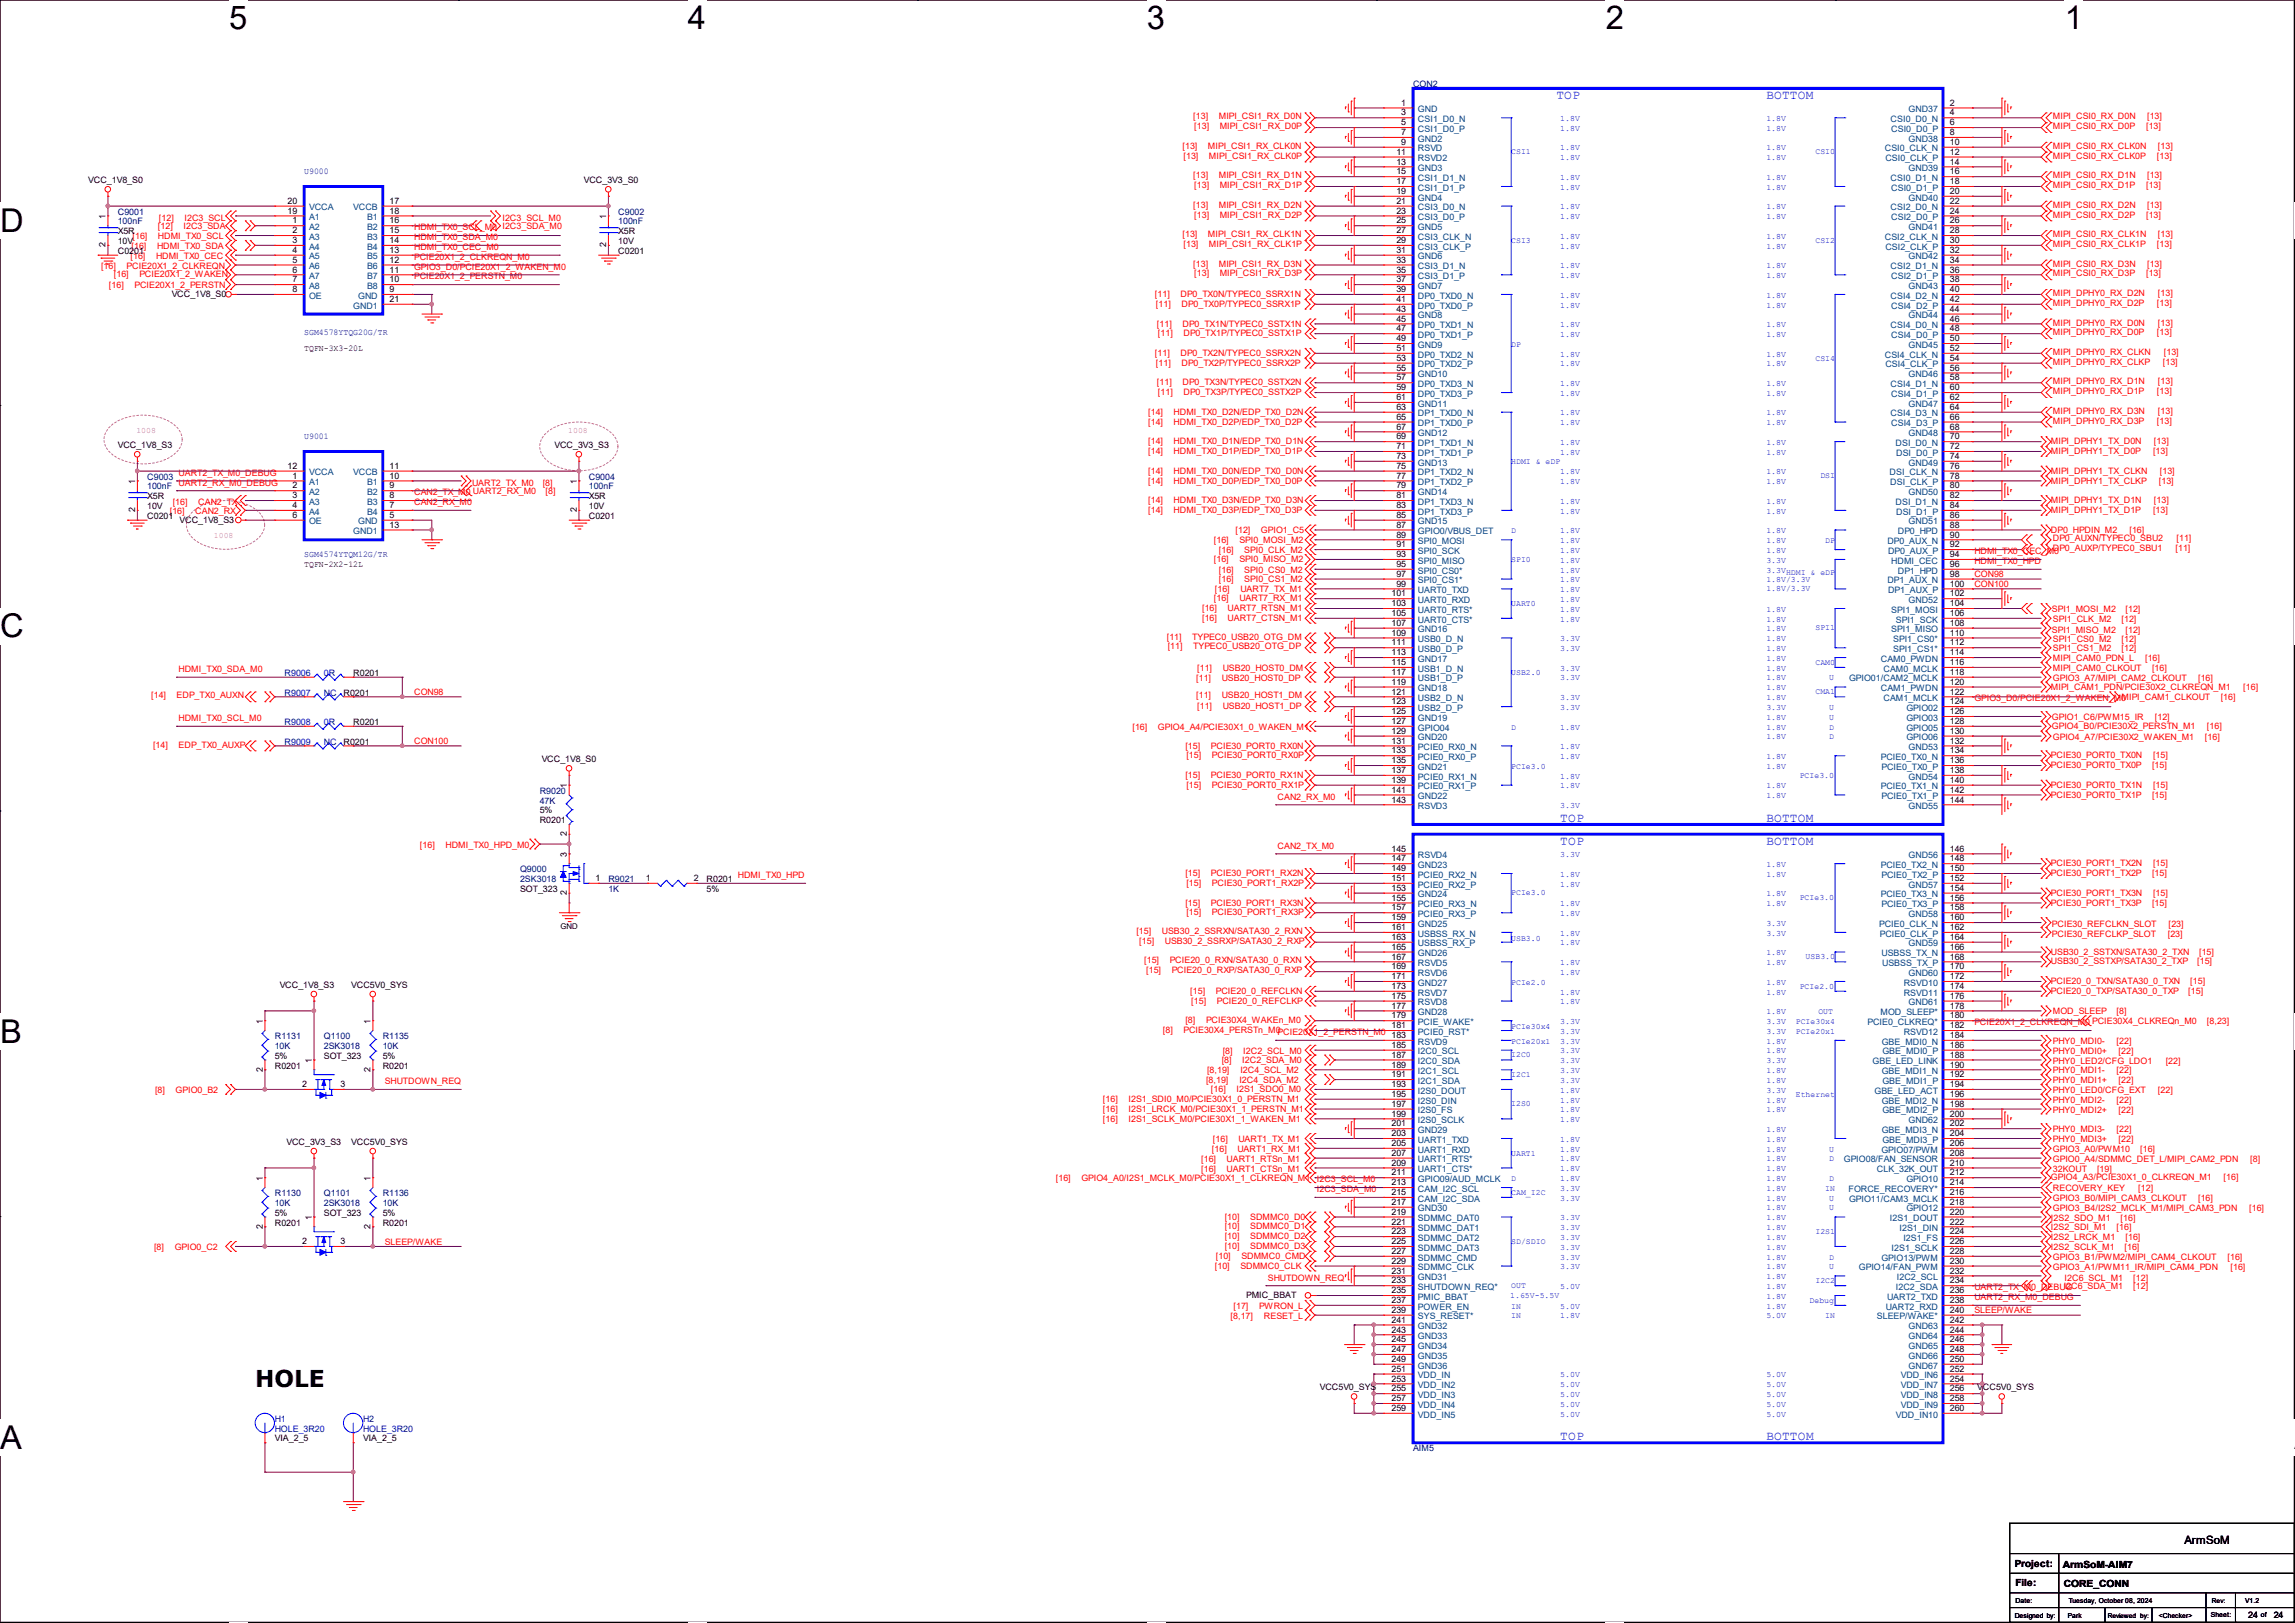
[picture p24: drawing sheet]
<svg xmlns="http://www.w3.org/2000/svg" width="297mm" height="210mm" viewBox="0 0 297 210" stroke-linecap="round" stroke-linejoin="round" font-family="sans-serif">
<defs><g id="words">
<g font-size="4.2">
<text x="29.7" y="3.8">5</text>
<text x="89" y="3.8">4</text>
<text x="148.4" y="3.8">3</text>
<text x="207.8" y="3.8">2</text>
<text x="267.2" y="3.8">1</text>
<text x="0" y="30">D</text>
<text x="0" y="82.5">C</text>
<text x="0" y="135">B</text>
<text x="0" y="187.5">A</text>
<text x="296.9" y="187.5">A</text>
</g>
<text font-size="3" x="33" y="179.5">HOLE</text>
<g font-size="1.7" fill="#00f">
<text x="201.4" y="12.9">TOP</text>
<text x="228.6" y="12.9">BOTTOM</text>
<text x="201.9" y="106.3">TOP</text>
<text x="228.6" y="106.3">BOTTOM</text>
<text x="201.9" y="109.4">TOP</text>
<text x="228.6" y="109.4">BOTTOM</text>
<text x="201.9" y="186.4">TOP</text>
<text x="228.6" y="186.4">BOTTOM</text>
</g>
<text font-size="1.5" x="282.7" y="199.9">ArmSoM</text>
<g font-size="1.3">
<text x="260.7" y="202.7">Project:</text>
<text x="267" y="202.9">ArmSoM-AIM7</text>
<text x="260.9" y="205.3">File:</text>
<text x="267.1" y="205.4">CORE_CONN</text>
</g>
<g font-size="1.1" fill="#000080">
<text x="182.9" y="11.3">CON2</text>
<text x="39.4" y="22.6">U9000</text>
<text x="15.2" y="27.8">C9001</text>
<text x="15.2" y="29">100nF</text>
<text x="80" y="27.8">C9002</text>
<text x="80" y="29">100nF</text>
<text x="39.4" y="43.4">SGM4578YTQG20G/TR</text>
<text x="39.4" y="56.9">U9001</text>
<text x="19" y="62.1">C9003</text>
<text x="19" y="63.3">100nF</text>
<text x="76.2" y="62.1">C9004</text>
<text x="76.2" y="63.3">100nF</text>
<text x="39.4" y="72.1">SGM4574YTQM12G/TR</text>
<text x="69.8" y="102.7">R9020</text>
<text x="69.8" y="104">47K</text>
<text x="67.3" y="112.9">Q9000</text>
<text x="67.3" y="114.1">2SK3018</text>
<text x="78.7" y="114.1">R9021</text>
<text x="78.7" y="115.4">1K</text>
<text x="35.6" y="134.5">R1131</text>
<text x="35.6" y="135.7">10K</text>
<text x="41.9" y="134.5">Q1100</text>
<text x="41.9" y="135.7">2SK3018</text>
<text x="49.5" y="134.5">R1135</text>
<text x="49.5" y="135.7">10K</text>
<text x="35.6" y="154.8">R1130</text>
<text x="41.9" y="154.8">Q1101</text>
<text x="49.5" y="154.8">R1136</text>
<text x="35.6" y="156">10K</text>
<text x="41.9" y="156">2SK3018</text>
<text x="49.5" y="156">10K</text>
<text x="182.9" y="187.8">AIM5</text>
</g>
<g font-size="1.1" fill="#f00">
<text x="154.4" y="15.5">[13]</text>
<text x="154.6" y="16.7">[13]</text>
<text x="157.7" y="15.5">MIPI_CSI1_RX_D0N</text>
<text x="157.9" y="16.7">MIPI_CSI1_RX_D0P</text>
<text x="265.7" y="16.7">MIPI_CSI0_RX_D0P</text>
<text x="265.7" y="15.5">MIPI_CSI0_RX_D0N</text>
<text x="277.7" y="16.7">[13]</text>
<text x="277.9" y="15.5">[13]</text>
<text x="153" y="19.3">[13]</text>
<text x="153.2" y="20.5">[13]</text>
<text x="154.4" y="23.1">[13]</text>
<text x="156.3" y="19.3">MIPI_CSI1_RX_CLK0N</text>
<text x="156.5" y="20.5">MIPI_CSI1_RX_CLK0P</text>
<text x="157.7" y="23.1">MIPI_CSI1_RX_D1N</text>
<text x="265.7" y="19.3">MIPI_CSI0_RX_CLK0N</text>
<text x="265.7" y="20.5">MIPI_CSI0_RX_CLK0P</text>
<text x="265.7" y="23.1">MIPI_CSI0_RX_D1N</text>
<text x="277.9" y="23.1">[13]</text>
<text x="279.1" y="20.5">[13]</text>
<text x="279.3" y="19.3">[13]</text>
<text x="20.4" y="29.7">[12]</text>
<text x="20.6" y="28.5">[12]</text>
<text x="23.7" y="29.7">I2C3_SDA</text>
<text x="23.9" y="28.5">I2C3_SCL</text>
<text x="53.6" y="29.8">HDMI_TX0_SCL_M0 I2C3_SDA_M0</text>
<text x="65" y="28.5">I2C3_SCL_M0</text>
<text x="154.4" y="26.9">[13]</text>
<text x="154.6" y="24.3">[13]</text>
<text x="154.6" y="28.2">[13]</text>
<text x="157.7" y="26.9">MIPI_CSI1_RX_D2N</text>
<text x="157.9" y="24.3">MIPI_CSI1_RX_D1P</text>
<text x="157.9" y="28.2">MIPI_CSI1_RX_D2P</text>
<text x="265.7" y="28.2">MIPI_CSI0_RX_D2P</text>
<text x="265.7" y="24.3">MIPI_CSI0_RX_D1P</text>
<text x="265.7" y="26.9">MIPI_CSI0_RX_D2N</text>
<text x="277.7" y="28.2">[13]</text>
<text x="277.7" y="24.3">[13]</text>
<text x="277.9" y="26.9">[13]</text>
<text x="13.1" y="34.8">[16]</text>
<text x="14.7" y="35.9">[16]</text>
<text x="16.4" y="34.8">PCIE20X1_2_CLKREQN</text>
<text x="16.9" y="33.5">[16]</text>
<text x="17" y="32.2">[16]</text>
<text x="17.1" y="30.9">[16]</text>
<text x="18" y="35.9">PCIE20X1_2_WAKEN</text>
<text x="20.2" y="33.5">HDMI_TX0_CEC</text>
<text x="20.3" y="32.2">HDMI_TX0_SDA</text>
<text x="20.4" y="30.9">HDMI_TX0_SCL</text>
<text x="53.6" y="31.1">HDMI_TX0_SDA_M0</text>
<text x="53.6" y="32.3">HDMI_TX0_CEC_M0</text>
<text x="53.6" y="33.6">PCIE20X1_2_CLKREQN_M0</text>
<text x="53.6" y="34.9">GPIO3_D0/PCIE20X1_2_WAKEN_M0</text>
<text x="153" y="30.7">[13]</text>
<text x="153.2" y="32">[13]</text>
<text x="154.4" y="34.5">[13]</text>
<text x="154.6" y="35.8">[13]</text>
<text x="156.3" y="30.7">MIPI_CSI1_RX_CLK1N</text>
<text x="156.5" y="32">MIPI_CSI1_RX_CLK1P</text>
<text x="157.7" y="34.5">MIPI_CSI1_RX_D3N</text>
<text x="157.9" y="35.8">MIPI_CSI1_RX_D3P</text>
<text x="265.7" y="34.5">MIPI_CSI0_RX_D3N</text>
<text x="265.7" y="35.8">MIPI_CSI0_RX_D3P</text>
<text x="265.7" y="32">MIPI_CSI0_RX_CLK1P</text>
<text x="265.7" y="30.7">MIPI_CSI0_RX_CLK1N</text>
<text x="277.7" y="35.8">[13]</text>
<text x="277.9" y="34.5">[13]</text>
<text x="279.1" y="32">[13]</text>
<text x="279.3" y="30.7">[13]</text>
<text x="14.1" y="37.3">[16]</text>
<text x="17.4" y="37.3">PCIE20X1_2_PERSTN</text>
<text x="53.6" y="36.2">PCIE20X1_2_PERSTN_M0</text>
<text x="149.5" y="38.4">[11]</text>
<text x="149.6" y="39.7">[11]</text>
<text x="152.8" y="38.4">DP0_TX0N/TYPEC0_SSRX1N</text>
<text x="152.9" y="39.7">DP0_TX0P/TYPEC0_SSRX1P</text>
<text x="265.7" y="39.6">MIPI_DPHY0_RX_D2P</text>
<text x="265.7" y="38.3">MIPI_DPHY0_RX_D2N</text>
<text x="279.1" y="39.6">[13]</text>
<text x="279.3" y="38.3">[13]</text>
<text x="149.5" y="46.1">[11]</text>
<text x="149.6" y="47.3">[11]</text>
<text x="149.7" y="42.2">[11]</text>
<text x="149.9" y="43.5">[11]</text>
<text x="152.8" y="46.1">DP0_TX2N/TYPEC0_SSRX2N</text>
<text x="152.9" y="47.3">DP0_TX2P/TYPEC0_SSRX2P</text>
<text x="153" y="42.2">DP0_TX1N/TYPEC0_SSTX1N</text>
<text x="153.2" y="43.5">DP0_TX1P/TYPEC0_SSTX1P</text>
<text x="265.7" y="47.2">MIPI_DPHY0_RX_CLKP</text>
<text x="265.7" y="45.9">MIPI_DPHY0_RX_CLKN</text>
<text x="265.7" y="43.4">MIPI_DPHY0_RX_D0P</text>
<text x="265.7" y="42.1">MIPI_DPHY0_RX_D0N</text>
<text x="279.1" y="43.4">[13]</text>
<text x="279.3" y="42.1">[13]</text>
<text x="279.9" y="47.2">[13]</text>
<text x="280" y="45.9">[13]</text>
<text x="148.6" y="53.7">[14]</text>
<text x="149.7" y="49.9">[11]</text>
<text x="149.9" y="51.1">[11]</text>
<text x="151.9" y="53.7">HDMI_TX0_D2N/EDP_TX0_D2N</text>
<text x="153" y="49.9">DP0_TX3N/TYPEC0_SSTX2N</text>
<text x="153.2" y="51.1">DP0_TX3P/TYPEC0_SSTX2P</text>
<text x="265.7" y="51">MIPI_DPHY0_RX_D1P</text>
<text x="265.7" y="49.7">MIPI_DPHY0_RX_D1N</text>
<text x="265.7" y="53.6">MIPI_DPHY0_RX_D3N</text>
<text x="279.1" y="51">[13]</text>
<text x="279.3" y="49.7">[13]</text>
<text x="279.3" y="53.6">[13]</text>
<text x="148.6" y="57.5">[14]</text>
<text x="148.6" y="58.8">[14]</text>
<text x="148.6" y="55">[14]</text>
<text x="151.9" y="57.5">HDMI_TX0_D1N/EDP_TX0_D1N</text>
<text x="151.9" y="58.8">HDMI_TX0_D1P/EDP_TX0_D1P</text>
<text x="151.9" y="55">HDMI_TX0_D2P/EDP_TX0_D2P</text>
<text x="265.4" y="57.5">MIPI_DPHY1_TX_D0N</text>
<text x="265.4" y="58.8">MIPI_DPHY1_TX_D0P</text>
<text x="265.7" y="54.8">MIPI_DPHY0_RX_D3P</text>
<text x="278.6" y="58.8">[13]</text>
<text x="278.8" y="57.5">[13]</text>
<text x="279.1" y="54.8">[13]</text>
<text x="22.4" y="65.4">[16]</text>
<text x="23.1" y="61.6">UART2_TX_M0_DEBUG</text>
<text x="23.1" y="62.8">UART2_RX_M0_DEBUG</text>
<text x="25.7" y="65.4">CAN2_TX</text>
<text x="53.6" y="64.1">CAN2_TX_M0 UART2_RX_M0</text>
<text x="53.6" y="65.4">CAN2_RX_M0</text>
<text x="61.1" y="62.8">UART2_TX_M0</text>
<text x="70.2" y="62.8">[8]</text>
<text x="70.6" y="64">[8]</text>
<text x="148.6" y="61.3">[14]</text>
<text x="148.6" y="62.6">[14]</text>
<text x="148.6" y="65.1">[14]</text>
<text x="151.9" y="61.3">HDMI_TX0_D0N/EDP_TX0_D0N</text>
<text x="151.9" y="62.6">HDMI_TX0_D0P/EDP_TX0_D0P</text>
<text x="151.9" y="65.1">HDMI_TX0_D3N/EDP_TX0_D3N</text>
<text x="265.4" y="65.1">MIPI_DPHY1_TX_D1N</text>
<text x="265.4" y="61.3">MIPI_DPHY1_TX_CLKN</text>
<text x="265.4" y="62.6">MIPI_DPHY1_TX_CLKP</text>
<text x="278.8" y="65.1">[13]</text>
<text x="279.4" y="62.6">[13]</text>
<text x="279.5" y="61.3">[13]</text>
<text x="22" y="66.5">[16]</text>
<text x="25.3" y="66.5">CAN2_RX</text>
<text x="148.6" y="66.4">[14]</text>
<text x="151.9" y="66.4">HDMI_TX0_D3P/EDP_TX0_D3P</text>
<text x="157.1" y="70.3">[16]</text>
<text x="157.7" y="71.6">[16]</text>
<text x="159.9" y="68.9">[12]</text>
<text x="160.4" y="70.3">SPI0_MOSI_M2</text>
<text x="161" y="71.6">SPI0_CLK_M2</text>
<text x="163.2" y="68.9">GPIO1_C5</text>
<text x="255.5" y="71.7">HDMI_TX0_CEC_M0</text>
<text x="265.4" y="66.4">MIPI_DPHY1_TX_D1P</text>
<text x="265.4" y="68.9">DP0_HPDIN_M2</text>
<text x="265.7" y="71.3">DP0_AUXP/TYPEC0_SBU1</text>
<text x="265.7" y="70.1">DP0_AUXN/TYPEC0_SBU2</text>
<text x="275.6" y="68.9">[16]</text>
<text x="278.6" y="66.4">[13]</text>
<text x="281.5" y="71.3">[11]</text>
<text x="281.7" y="70.1">[11]</text>
<text x="157.1" y="72.7">[16]</text>
<text x="157.1" y="77.8">[16]</text>
<text x="157.2" y="76.5">[16]</text>
<text x="157.7" y="74.1">[16]</text>
<text x="157.7" y="75.3">[16]</text>
<text x="160.4" y="72.7">SPI0_MISO_M2</text>
<text x="160.4" y="77.8">UART7_RX_M1</text>
<text x="160.5" y="76.5">UART7_TX_M1</text>
<text x="161" y="74.1">SPI0_CS0_M2</text>
<text x="161" y="75.3">SPI0_CS1_M2</text>
<text x="255.5" y="75.9">CON100</text>
<text x="255.5" y="74.7">CON98</text>
<text x="255.5" y="73">HDMI_TX0_HPD</text>
<text x="151" y="82.8">[11]</text>
<text x="154.3" y="82.8">TYPEC0_USB20_OTG_DM</text>
<text x="155.6" y="80.4">[16]</text>
<text x="155.6" y="79.1">[16]</text>
<text x="158.9" y="80.4">UART7_CTSN_M1</text>
<text x="158.9" y="79.1">UART7_RTSN_M1</text>
<text x="265.6" y="79.2">SPI1_MOSI_M2</text>
<text x="265.6" y="81.9">SPI1_MISO_M2</text>
<text x="265.7" y="80.5">SPI1_CLK_M2</text>
<text x="265.7" y="83">SPI1_CS0_M2</text>
<text x="274.6" y="80.5">[12]</text>
<text x="274.6" y="83">[12]</text>
<text x="275.1" y="79.2">[12]</text>
<text x="275.1" y="81.9">[12]</text>
<text x="23.1" y="87">HDMI_TX0_SDA_M0</text>
<text x="53.6" y="89.9">CON98</text>
<text x="151.1" y="84">[11]</text>
<text x="154.4" y="84">TYPEC0_USB20_OTG_DP</text>
<text x="154.8" y="88.1">[11]</text>
<text x="154.9" y="86.8">[11]</text>
<text x="158.1" y="88.1">USB20_HOST0_DP</text>
<text x="158.2" y="86.8">USB20_HOST0_DM</text>
<text x="265.4" y="89.2">MIPI_CAM1_PDN/PCIE30X2_CLKREQN_M1</text>
<text x="265.7" y="88.1">GPIO3_A7/MIPI_CAM2_CLKOUT</text>
<text x="265.7" y="86.8">MIPI_CAM0_CLKOUT</text>
<text x="265.7" y="85.6">MIPI_CAM0_PDN_L</text>
<text x="265.7" y="84.3">SPI1_CS1_M2</text>
<text x="274.6" y="84.3">[12]</text>
<text x="277.6" y="85.6">[16]</text>
<text x="278.5" y="86.8">[16]</text>
<text x="284.5" y="88.1">[16]</text>
<text x="290.3" y="89.2">[16]</text>
<text x="19.6" y="90.4">[14]</text>
<text x="22.9" y="90.4">EDP_TX0_AUXN</text>
<text x="23.1" y="93.3">HDMI_TX0_SCL_M0</text>
<text x="146.6" y="94.4">[16]</text>
<text x="149.9" y="94.4">GPIO4_A4/PCIE30X1_0_WAKEN_M1</text>
<text x="154.8" y="90.3">[11]</text>
<text x="154.9" y="91.8">[11]</text>
<text x="158.1" y="90.3">USB20_HOST1_DM</text>
<text x="158.2" y="91.8">USB20_HOST1_DP</text>
<text x="255.5" y="90.8">GPIO3_D0/PCIE20X1_2_WAKEN_M0</text>
<text x="265.6" y="93.2">GPIO1_C6/PWM15_IR</text>
<text x="265.6" y="94.3">GPIO4_B0/PCIE30X2_PERSTN_M1</text>
<text x="265.7" y="95.7">GPIO4_A7/PCIE30X2_WAKEN_M1</text>
<text x="274.6" y="90.6">MIPI_CAM1_CLKOUT</text>
<text x="278.9" y="93.2">[12]</text>
<text x="285.4" y="95.7">[16]</text>
<text x="285.6" y="94.3">[16]</text>
<text x="287.4" y="90.6">[16]</text>
<text x="19.8" y="96.7">[14]</text>
<text x="23.1" y="96.7">EDP_TX0_AUXP</text>
<text x="53.6" y="96.3">CON100</text>
<text x="153.4" y="96.9">[15]</text>
<text x="153.4" y="100.7">[15]</text>
<text x="153.5" y="98.1">[15]</text>
<text x="153.5" y="101.9">[15]</text>
<text x="156.7" y="96.9">PCIE30_PORT0_RX0N</text>
<text x="156.7" y="100.7">PCIE30_PORT0_RX1N</text>
<text x="156.8" y="98.1">PCIE30_PORT0_RX0P</text>
<text x="156.8" y="101.9">PCIE30_PORT0_RX1P</text>
<text x="265.4" y="99.4">PCIE30_PORT0_TX0P</text>
<text x="265.4" y="98.1">PCIE30_PORT0_TX0N</text>
<text x="265.4" y="101.9">PCIE30_PORT0_TX1N</text>
<text x="278.5" y="99.4">[15]</text>
<text x="278.6" y="98.1">[15]</text>
<text x="278.6" y="101.9">[15]</text>
<text x="165.3" y="103.5">CAN2_RX_M0</text>
<text x="265.4" y="103.2">PCIE30_PORT0_TX1P</text>
<text x="278.5" y="103.2">[15]</text>
<text x="54.4" y="109.7">[16]</text>
<text x="57.7" y="109.7">HDMI_TX0_HPD_M0</text>
<text x="95.5" y="113.6">HDMI_TX0_HPD</text>
<text x="153.4" y="113.4">[15]</text>
<text x="156.7" y="113.4">PCIE30_PORT1_RX2N</text>
<text x="165.3" y="109.8">CAN2_TX_M0</text>
<text x="265.4" y="113.4">PCIE30_PORT1_TX2P</text>
<text x="265.4" y="112.1">PCIE30_PORT1_TX2N</text>
<text x="278.5" y="113.4">[15]</text>
<text x="278.6" y="112.1">[15]</text>
<text x="153.4" y="117.2">[15]</text>
<text x="153.5" y="118.5">[15]</text>
<text x="153.5" y="114.6">[15]</text>
<text x="156.7" y="117.2">PCIE30_PORT1_RX3N</text>
<text x="156.8" y="118.5">PCIE30_PORT1_RX3P</text>
<text x="156.8" y="114.6">PCIE30_PORT1_RX2P</text>
<text x="265.4" y="117.2">PCIE30_PORT1_TX3P</text>
<text x="265.4" y="115.9">PCIE30_PORT1_TX3N</text>
<text x="265.6" y="120">PCIE30_REFCLKN_SLOT</text>
<text x="278.5" y="117.2">[15]</text>
<text x="278.6" y="115.9">[15]</text>
<text x="280.7" y="120">[23]</text>
<text x="147.1" y="120.9">[15]</text>
<text x="147.4" y="122.1">[15]</text>
<text x="148.1" y="124.7">[15]</text>
<text x="148.3" y="125.9">[15]</text>
<text x="150.4" y="120.9">USB30_2_SSRXN/SATA30_2_RXN</text>
<text x="150.7" y="122.1">USB30_2_SSRXP/SATA30_2_RXP</text>
<text x="151.4" y="124.7">PCIE20_0_RXN/SATA30_0_RXN</text>
<text x="151.6" y="125.9">PCIE20_0_RXP/SATA30_0_RXP</text>
<text x="265.4" y="123.5">USB30_2_SSTXN/SATA30_2_TXN</text>
<text x="265.4" y="124.8">USB30_2_SSTXP/SATA30_2_TXP</text>
<text x="265.6" y="121.2">PCIE30_REFCLKP_SLOT</text>
<text x="280.5" y="121.2">[23]</text>
<text x="284.3" y="124.8">[15]</text>
<text x="284.6" y="123.5">[15]</text>
<text x="154" y="128.6">[15]</text>
<text x="154.2" y="129.9">[15]</text>
<text x="157.3" y="128.6">PCIE20_0_REFCLKN</text>
<text x="157.5" y="129.9">PCIE20_0_REFCLKP</text>
<text x="265.4" y="127.3">PCIE20_0_TXN/SATA30_0_TXN</text>
<text x="265.4" y="128.6">PCIE20_0_TXP/SATA30_0_TXP</text>
<text x="265.7" y="131.2">MOD_SLEEP</text>
<text x="273.9" y="131.2">[8]</text>
<text x="283.2" y="128.6">[15]</text>
<text x="283.5" y="127.3">[15]</text>
<text x="150.5" y="133.7">[8]</text>
<text x="153.2" y="133.7">PCIE30X4_PERSTn_M0PCIE20X1_2_PERSTN_M0</text>
<text x="153.4" y="132.4">[8]</text>
<text x="156.1" y="132.4">PCIE30X4_WAKEn_M0</text>
<text x="158.1" y="137.5">[8]</text>
<text x="158.2" y="136.4">[8]</text>
<text x="160.8" y="137.5">I2C2_SDA_M0</text>
<text x="160.9" y="136.4">I2C2_SCL_M0</text>
<text x="255.5" y="132.7">PCIE20X1_2_CLKREQN_M0 PCIE30X4_CLKREQn_M0</text>
<text x="265.7" y="135.1">PHY0_MDI0-</text>
<text x="265.7" y="136.4">PHY0_MDI0+</text>
<text x="265.7" y="137.6">PHY0_LED2/CFG_LDO1</text>
<text x="273.9" y="135.1">[22]</text>
<text x="274.2" y="136.4">[22]</text>
<text x="280.3" y="137.6">[22]</text>
<text x="285.6" y="132.5">[8,23]</text>
<text x="20.1" y="141.4">[8]</text>
<text x="22.7" y="141.4">GPIO0_B2</text>
<text x="49.8" y="140.3">SHUTDOWN_REQ</text>
<text x="142.7" y="142.6">[16]</text>
<text x="142.7" y="143.9">[16]</text>
<text x="146" y="142.6">I2S1_SDI0_M0/PCIE30X1_0_PERSTN_M1</text>
<text x="146" y="143.9">I2S1_LRCK_M0/PCIE30X1_1_PERSTN_M1</text>
<text x="156.1" y="140.2">[8,19]</text>
<text x="156.2" y="138.9">[8,19]</text>
<text x="156.7" y="141.3">[16]</text>
<text x="160" y="141.3">I2S1_SDO0_M0</text>
<text x="160.4" y="140.2">I2C4_SDA_M2</text>
<text x="160.5" y="138.9">I2C4_SCL_M2</text>
<text x="265.7" y="138.9">PHY0_MDI1-</text>
<text x="265.7" y="140.2">PHY0_MDI1+</text>
<text x="265.7" y="141.4">PHY0_LED0/CFG_EXT</text>
<text x="265.7" y="142.7">PHY0_MDI2-</text>
<text x="265.7" y="144">PHY0_MDI2+</text>
<text x="273.9" y="138.9">[22]</text>
<text x="273.9" y="142.7">[22]</text>
<text x="274.2" y="140.2">[22]</text>
<text x="274.2" y="144">[22]</text>
<text x="279.3" y="141.4">[22]</text>
<text x="142.7" y="145.1">[16]</text>
<text x="146" y="145.1">I2S1_SCLK_M0/PCIE30X1_1_WAKEN_M1</text>
<text x="156.8" y="149.1">[16]</text>
<text x="157" y="147.8">[16]</text>
<text x="160.1" y="149.1">UART1_RX_M1</text>
<text x="160.3" y="147.8">UART1_TX_M1</text>
<text x="265.7" y="149.1">GPIO3_A0/PWM10</text>
<text x="265.7" y="146.5">PHY0_MDI3-</text>
<text x="265.7" y="147.8">PHY0_MDI3+</text>
<text x="273.9" y="146.5">[22]</text>
<text x="274.2" y="147.8">[22]</text>
<text x="277" y="149.1">[16]</text>
<text x="136.6" y="152.9">[16]</text>
<text x="140" y="152.9">GPIO4_A0/I2S1_MCLK_M0/PCIE30X1_1_CLKREQN_M1</text>
<text x="155.4" y="151.6">[16]</text>
<text x="155.4" y="150.3">[16]</text>
<text x="158.7" y="151.6">UART1_CTSn_M1</text>
<text x="158.7" y="150.3">UART1_RTSn_M1</text>
<text x="170.4" y="154.3">I2C3_SDA_M0</text>
<text x="170.4" y="153">I2C3_SCL_M0</text>
<text x="265.4" y="152.7">GPIO4_A3/PCIE30X1_0_CLKREQN_M1</text>
<text x="265.7" y="150.3">GPIO0_A4/SDMMC_DET_L/MIPI_CAM2_PDN</text>
<text x="265.7" y="154.1">RECOVERY_KEY</text>
<text x="265.7" y="151.6">32KOUT</text>
<text x="265.7" y="155.4">GPIO3_B0/MIPI_CAM3_CLKOUT</text>
<text x="271.4" y="151.6">[19]</text>
<text x="276.7" y="154.1">[12]</text>
<text x="284.5" y="155.4">[16]</text>
<text x="287.8" y="152.7">[16]</text>
<text x="291.2" y="150.3">[8]</text>
<text x="19.9" y="161.8">[8]</text>
<text x="22.6" y="161.8">GPIO0_C2</text>
<text x="49.8" y="161">SLEEP/WAKE</text>
<text x="158.5" y="160.4">[10]</text>
<text x="158.5" y="161.6">[10]</text>
<text x="158.5" y="157.8">[10]</text>
<text x="158.5" y="159.1">[10]</text>
<text x="161.8" y="160.4">SDMMC0_D2</text>
<text x="161.8" y="161.6">SDMMC0_D3</text>
<text x="161.8" y="157.8">SDMMC0_D0</text>
<text x="161.8" y="159.1">SDMMC0_D1</text>
<text x="265.4" y="159.2">I2S2_SDI_M1</text>
<text x="265.4" y="158">I2S2_SDO_M1</text>
<text x="265.4" y="161.8">I2S2_SCLK_M1</text>
<text x="265.4" y="160.5">I2S2_LRCK_M1</text>
<text x="265.7" y="156.7">GPIO3_B4/I2S2_MCLK_M1/MIPI_CAM3_PDN</text>
<text x="273.9" y="159.2">[16]</text>
<text x="274.4" y="158">[16]</text>
<text x="275" y="161.8">[16]</text>
<text x="275.1" y="160.5">[16]</text>
<text x="291.1" y="156.7">[16]</text>
<text x="157.2" y="164.2">[10]</text>
<text x="157.3" y="162.9">[10]</text>
<text x="160.5" y="164.2">SDMMC0_CLK</text>
<text x="160.7" y="162.9">SDMMC0_CMD</text>
<text x="164.1" y="165.7">SHUTDOWN_REQ</text>
<text x="255.5" y="167">UART2_TX_M0_DEBUG</text>
<text x="265.7" y="164.3">GPIO3_A1/PWM11_IR/MIPI_CAM4_PDN</text>
<text x="265.7" y="163">GPIO3_B1/PWM2/MIPI_CAM4_CLKOUT</text>
<text x="267.1" y="166.8">I2C6_SDA_M1</text>
<text x="267.2" y="165.7">I2C6_SCL_M1</text>
<text x="276.1" y="166.8">[12]</text>
<text x="276.1" y="165.7">[12]</text>
<text x="288.3" y="163">[16]</text>
<text x="288.7" y="164.3">[16]</text>
<text x="159.3" y="170.7">[8,17]</text>
<text x="159.6" y="169.4">[17]</text>
<text x="162.9" y="169.4">PWRON_L</text>
<text x="163.6" y="170.7">RESET_L</text>
<text x="255.5" y="169.9">SLEEP/WAKE</text>
<text x="255.5" y="168.2">UART2_RX_M0_DEBUG</text>
</g>
<g font-size="1.1">
<text x="181.4" y="13.7">1</text>
<text x="181.4" y="14.9">3</text>
<text x="181.4" y="16.2">5</text>
<text x="181.4" y="17.5">7</text>
<text x="252.3" y="13.7">2</text>
<text x="252.3" y="14.9">4</text>
<text x="252.3" y="16.2">6</text>
<text x="252.3" y="17.5">8</text>
<text x="11.4" y="23.7">VCC_1V8_S0</text>
<text x="75.6" y="23.7">VCC_3V3_S0</text>
<text x="180.7" y="20">11</text>
<text x="180.7" y="21.3">13</text>
<text x="180.7" y="22.6">15</text>
<text x="180.7" y="23.8">17</text>
<text x="181.4" y="18.8">9</text>
<text x="252.3" y="18.8">10</text>
<text x="252.3" y="20">12</text>
<text x="252.3" y="21.3">14</text>
<text x="252.3" y="22.6">16</text>
<text x="252.3" y="23.8">18</text>
<text x="13.7" y="28.3" transform="rotate(-90 13.7 28.3)">1</text>
<text x="37.2" y="27.6">19</text>
<text x="37.2" y="26.4">20</text>
<text x="37.8" y="28.9">1</text>
<text x="50.4" y="28.9">16</text>
<text x="50.4" y="26.4">17</text>
<text x="50.4" y="27.6">18</text>
<text x="78.4" y="28.3" transform="rotate(-90 78.4 28.3)">1</text>
<text x="180.7" y="25.1">19</text>
<text x="180.7" y="26.4">21</text>
<text x="180.7" y="27.6">23</text>
<text x="180.7" y="28.9">25</text>
<text x="252.3" y="25.1">20</text>
<text x="252.3" y="26.4">22</text>
<text x="252.3" y="27.6">24</text>
<text x="252.3" y="28.9">26</text>
<text x="13.7" y="32" transform="rotate(-90 13.7 32)">2</text>
<text x="15.2" y="32.9">C0201</text>
<text x="15.2" y="30.3">X5R</text>
<text x="15.2" y="31.6">10V</text>
<text x="37.8" y="30.2">2</text>
<text x="37.8" y="31.5">3</text>
<text x="37.8" y="32.7">4</text>
<text x="37.8" y="34">5</text>
<text x="37.8" y="35.3">6</text>
<text x="50.4" y="35.3">11</text>
<text x="50.4" y="34">12</text>
<text x="50.4" y="32.7">13</text>
<text x="50.4" y="31.5">14</text>
<text x="50.4" y="30.2">15</text>
<text x="78.4" y="32" transform="rotate(-90 78.4 32)">2</text>
<text x="80" y="32.9">C0201</text>
<text x="80" y="30.3">X5R</text>
<text x="80" y="31.6">10V</text>
<text x="180.7" y="30.2">27</text>
<text x="180.7" y="31.5">29</text>
<text x="180.7" y="32.7">31</text>
<text x="180.7" y="34">33</text>
<text x="180.7" y="35.3">35</text>
<text x="252.3" y="30.2">28</text>
<text x="252.3" y="31.5">30</text>
<text x="252.3" y="32.7">32</text>
<text x="252.3" y="34">34</text>
<text x="252.3" y="35.3">36</text>
<text x="22.2" y="38.4">VCC_1V8_S0</text>
<text x="37.8" y="36.5">7</text>
<text x="37.8" y="37.8">8</text>
<text x="50.4" y="39.1">21</text>
<text x="50.4" y="37.8">9</text>
<text x="50.4" y="36.5">10</text>
<text x="180.7" y="36.5">37</text>
<text x="180.7" y="37.8">39</text>
<text x="180.7" y="39.1">41</text>
<text x="180.7" y="40.3">43</text>
<text x="180.7" y="41.6">45</text>
<text x="252.3" y="36.5">38</text>
<text x="252.3" y="37.8">40</text>
<text x="252.3" y="39.1">42</text>
<text x="252.3" y="40.3">44</text>
<text x="252.3" y="41.6">46</text>
<text x="39.4" y="45.4">TQFN-3X3-20L</text>
<text x="180.7" y="42.9">47</text>
<text x="180.7" y="44.2">49</text>
<text x="180.7" y="45.4">51</text>
<text x="180.7" y="46.7">53</text>
<text x="180.7" y="48">55</text>
<text x="252.3" y="42.9">48</text>
<text x="252.3" y="44.2">50</text>
<text x="252.3" y="45.4">52</text>
<text x="252.3" y="46.7">54</text>
<text x="252.3" y="48">56</text>
<text x="180.7" y="49.2">57</text>
<text x="180.7" y="50.5">59</text>
<text x="180.7" y="51.8">61</text>
<text x="180.7" y="53">63</text>
<text x="252.3" y="49.2">58</text>
<text x="252.3" y="50.5">60</text>
<text x="252.3" y="51.8">62</text>
<text x="252.3" y="53">64</text>
<text x="15.2" y="58">VCC_1V8_S3</text>
<text x="71.8" y="58">VCC_3V3_S3</text>
<text x="180.7" y="54.3">65</text>
<text x="180.7" y="55.6">67</text>
<text x="180.7" y="56.9">69</text>
<text x="180.7" y="58.1">71</text>
<text x="180.7" y="59.4">73</text>
<text x="252.3" y="54.3">66</text>
<text x="252.3" y="55.6">68</text>
<text x="252.3" y="56.9">70</text>
<text x="252.3" y="58.1">72</text>
<text x="252.3" y="59.4">74</text>
<text x="17.5" y="62.6" transform="rotate(-90 17.5 62.6)">1</text>
<text x="19" y="64.6">X5R</text>
<text x="19" y="65.9">10V</text>
<text x="37.2" y="60.7">12</text>
<text x="37.8" y="61.9">1</text>
<text x="37.8" y="63.2">2</text>
<text x="37.8" y="64.5">3</text>
<text x="37.8" y="65.7">4</text>
<text x="50.4" y="60.7">11</text>
<text x="50.4" y="65.7">7</text>
<text x="50.4" y="64.5">8</text>
<text x="50.4" y="63.2">9</text>
<text x="50.4" y="61.9">10</text>
<text x="74.6" y="62.6" transform="rotate(-90 74.6 62.6)">1</text>
<text x="76.2" y="64.6">X5R</text>
<text x="76.2" y="65.9">10V</text>
<text x="180.7" y="60.7">75</text>
<text x="180.7" y="61.9">77</text>
<text x="180.7" y="63.2">79</text>
<text x="180.7" y="64.5">81</text>
<text x="180.7" y="65.7">83</text>
<text x="252.3" y="60.7">76</text>
<text x="252.3" y="61.9">78</text>
<text x="252.3" y="63.2">80</text>
<text x="252.3" y="64.5">82</text>
<text x="252.3" y="65.7">84</text>
<text x="17.5" y="66.3" transform="rotate(-90 17.5 66.3)">2</text>
<text x="19" y="67.1">C0201</text>
<text x="23.2" y="67.7">VCC_1V8_S3</text>
<text x="37.8" y="67">6</text>
<text x="50.4" y="67">5</text>
<text x="50.4" y="68.3">13</text>
<text x="74.6" y="66.3" transform="rotate(-90 74.6 66.3)">2</text>
<text x="76.2" y="67.1">C0201</text>
<text x="180.7" y="67">85</text>
<text x="180.7" y="68.3">87</text>
<text x="180.7" y="69.6">89</text>
<text x="180.7" y="70.8">91</text>
<text x="252.3" y="67">86</text>
<text x="252.3" y="68.3">88</text>
<text x="252.3" y="69.6">90</text>
<text x="252.3" y="70.8">92</text>
<text x="39.4" y="73.4">TQFN-2X2-12L</text>
<text x="180.1" y="77.2">101</text>
<text x="180.7" y="72.1">93</text>
<text x="180.7" y="73.4">95</text>
<text x="180.7" y="74.6">97</text>
<text x="180.7" y="75.9">99</text>
<text x="252.3" y="72.1">94</text>
<text x="252.3" y="73.4">96</text>
<text x="252.3" y="74.6">98</text>
<text x="252.3" y="75.9">100</text>
<text x="252.3" y="77.2">102</text>
<text x="180.1" y="78.4">103</text>
<text x="180.1" y="79.7">105</text>
<text x="180.1" y="81">107</text>
<text x="180.1" y="82.3">109</text>
<text x="180.1" y="83.5">111</text>
<text x="252.3" y="78.4">104</text>
<text x="252.3" y="79.7">106</text>
<text x="252.3" y="81">108</text>
<text x="252.3" y="82.3">110</text>
<text x="252.3" y="83.5">112</text>
<text x="45.7" y="87.5">R0201</text>
<text x="180.1" y="84.8">113</text>
<text x="180.1" y="86.1">115</text>
<text x="180.1" y="87.3">117</text>
<text x="180.1" y="88.6">119</text>
<text x="180.1" y="89.9">121</text>
<text x="252.3" y="84.8">114</text>
<text x="252.3" y="86.1">116</text>
<text x="252.3" y="87.3">118</text>
<text x="252.3" y="88.6">120</text>
<text x="252.3" y="89.9">122</text>
<text x="44.4" y="90">R0201</text>
<text x="45.7" y="93.8">R0201</text>
<text x="180.1" y="91.1">123</text>
<text x="180.1" y="92.4">125</text>
<text x="180.1" y="93.7">127</text>
<text x="180.1" y="95">129</text>
<text x="252.3" y="91.1">124</text>
<text x="252.3" y="92.4">126</text>
<text x="252.3" y="93.7">128</text>
<text x="252.3" y="95">130</text>
<text x="44.4" y="96.4">R0201</text>
<text x="70.1" y="98.6">VCC_1V8_S0</text>
<text x="73.4" y="102" transform="rotate(-90 73.4 102)">1</text>
<text x="180.1" y="96.2">131</text>
<text x="180.1" y="97.5">133</text>
<text x="180.1" y="98.8">135</text>
<text x="180.1" y="100">137</text>
<text x="180.1" y="101.3">139</text>
<text x="252.3" y="96.2">132</text>
<text x="252.3" y="97.5">134</text>
<text x="252.3" y="98.8">136</text>
<text x="252.3" y="100">138</text>
<text x="252.3" y="101.3">140</text>
<text x="69.8" y="106.5">R0201</text>
<text x="69.8" y="105.2">5%</text>
<text x="180.1" y="102.6">141</text>
<text x="180.1" y="103.8">143</text>
<text x="252.3" y="102.6">142</text>
<text x="252.3" y="103.8">144</text>
<text x="73.4" y="110.9" transform="rotate(-90 73.4 110.9)">3</text>
<text x="73.4" y="108.2" transform="rotate(-90 73.4 108.2)">2</text>
<text x="180.1" y="110.2">145</text>
<text x="180.1" y="111.5">147</text>
<text x="180.1" y="112.7">149</text>
<text x="252.3" y="110.2">146</text>
<text x="252.3" y="111.5">148</text>
<text x="252.3" y="112.7">150</text>
<text x="67.3" y="115.4">SOT_323</text>
<text x="73.4" y="115.8" transform="rotate(-90 73.4 115.8)">2</text>
<text x="77.1" y="114">1</text>
<text x="83.6" y="114">1</text>
<text x="89.8" y="114">2</text>
<text x="91.4" y="114.1">R0201</text>
<text x="91.4" y="115.4">5%</text>
<text x="180.1" y="114">151</text>
<text x="180.1" y="115.3">153</text>
<text x="180.1" y="116.5">155</text>
<text x="180.1" y="117.8">157</text>
<text x="180.1" y="119.1">159</text>
<text x="252.3" y="114">152</text>
<text x="252.3" y="115.3">154</text>
<text x="252.3" y="116.5">156</text>
<text x="252.3" y="117.8">158</text>
<text x="252.3" y="119.1">160</text>
<text x="180.1" y="120.4">161</text>
<text x="180.1" y="121.6">163</text>
<text x="180.1" y="122.9">165</text>
<text x="180.1" y="124.2">167</text>
<text x="180.1" y="125.4">169</text>
<text x="252.3" y="120.4">162</text>
<text x="252.3" y="121.6">164</text>
<text x="252.3" y="122.9">166</text>
<text x="252.3" y="124.2">168</text>
<text x="252.3" y="125.4">170</text>
<text x="36.2" y="127.9">VCC_1V8_S3</text>
<text x="45.5" y="127.9">VCC5V0_SYS</text>
<text x="180.1" y="126.7">171</text>
<text x="180.1" y="128">173</text>
<text x="180.1" y="129.2">175</text>
<text x="180.1" y="130.5">177</text>
<text x="180.1" y="131.8">179</text>
<text x="252.3" y="126.7">172</text>
<text x="252.3" y="128">174</text>
<text x="252.3" y="129.2">176</text>
<text x="252.3" y="130.5">178</text>
<text x="252.3" y="131.8">180</text>
<text x="34" y="132.5" transform="rotate(-90 34 132.5)">1</text>
<text x="35.6" y="137">5%</text>
<text x="40.3" y="137.5" transform="rotate(-90 40.3 137.5)">1</text>
<text x="41.9" y="137">SOT_323</text>
<text x="48" y="132.5" transform="rotate(-90 48 132.5)">1</text>
<text x="49.5" y="137">5%</text>
<text x="180.1" y="133.1">181</text>
<text x="180.1" y="134.3">183</text>
<text x="180.1" y="135.6">185</text>
<text x="180.1" y="136.9">187</text>
<text x="252.3" y="133.1">182</text>
<text x="252.3" y="134.3">184</text>
<text x="252.3" y="135.6">186</text>
<text x="252.3" y="136.9">188</text>
<text x="34" y="138.7" transform="rotate(-90 34 138.7)">2</text>
<text x="35.6" y="138.3">R0201</text>
<text x="39.1" y="140.7">2</text>
<text x="44.1" y="140.7">3</text>
<text x="48" y="138.7" transform="rotate(-90 48 138.7)">2</text>
<text x="49.5" y="138.3">R0201</text>
<text x="180.1" y="138.1">189</text>
<text x="180.1" y="139.4">191</text>
<text x="180.1" y="140.7">193</text>
<text x="180.1" y="141.9">195</text>
<text x="180.1" y="143.2">197</text>
<text x="252.3" y="138.1">190</text>
<text x="252.3" y="139.4">192</text>
<text x="252.3" y="140.7">194</text>
<text x="252.3" y="141.9">196</text>
<text x="252.3" y="143.2">198</text>
<text x="37.1" y="148.2">VCC_3V3_S3</text>
<text x="45.5" y="148.2">VCC5V0_SYS</text>
<text x="180.1" y="144.5">199</text>
<text x="180.1" y="145.8">201</text>
<text x="180.1" y="147">203</text>
<text x="180.1" y="148.3">205</text>
<text x="180.1" y="149.6">207</text>
<text x="252.3" y="144.5">200</text>
<text x="252.3" y="145.8">202</text>
<text x="252.3" y="147">204</text>
<text x="252.3" y="148.3">206</text>
<text x="252.3" y="149.6">208</text>
<text x="34" y="152.8" transform="rotate(-90 34 152.8)">1</text>
<text x="48" y="152.8" transform="rotate(-90 48 152.8)">1</text>
<text x="180.1" y="150.8">209</text>
<text x="180.1" y="153.4">213</text>
<text x="180.1" y="154.6">215</text>
<text x="180.1" y="155.9">217</text>
<text x="180.1" y="152.1">211</text>
<text x="252.3" y="150.8">210</text>
<text x="252.3" y="152.1">212</text>
<text x="252.3" y="153.4">214</text>
<text x="252.3" y="154.6">216</text>
<text x="252.3" y="155.9">218</text>
<text x="34" y="159" transform="rotate(-90 34 159)">2</text>
<text x="35.6" y="158.6">R0201</text>
<text x="35.6" y="157.3">5%</text>
<text x="39.1" y="161">2</text>
<text x="40.3" y="157.9" transform="rotate(-90 40.3 157.9)">1</text>
<text x="41.9" y="157.3">SOT_323</text>
<text x="44.1" y="161">3</text>
<text x="48" y="159" transform="rotate(-90 48 159)">2</text>
<text x="49.5" y="158.6">R0201</text>
<text x="49.5" y="157.3">5%</text>
<text x="180.1" y="157.2">219</text>
<text x="180.1" y="158.5">221</text>
<text x="180.1" y="159.7">223</text>
<text x="180.1" y="161">225</text>
<text x="252.3" y="157.2">220</text>
<text x="252.3" y="158.5">222</text>
<text x="252.3" y="159.7">224</text>
<text x="252.3" y="161">226</text>
<text x="161.3" y="168">PMIC_BBAT</text>
<text x="180.1" y="162.3">227</text>
<text x="180.1" y="163.5">229</text>
<text x="180.1" y="164.8">231</text>
<text x="180.1" y="166.1">233</text>
<text x="180.1" y="167.3">235</text>
<text x="252.3" y="162.3">228</text>
<text x="252.3" y="163.5">230</text>
<text x="252.3" y="164.8">232</text>
<text x="252.3" y="166.1">234</text>
<text x="252.3" y="167.3">236</text>
<text x="180.1" y="168.6">237</text>
<text x="180.1" y="169.9">239</text>
<text x="180.1" y="171.2">241</text>
<text x="180.1" y="172.4">243</text>
<text x="180.1" y="173.7">245</text>
<text x="252.3" y="168.6">238</text>
<text x="252.3" y="169.9">240</text>
<text x="252.3" y="171.2">242</text>
<text x="252.3" y="172.4">244</text>
<text x="252.3" y="173.7">246</text>
<text x="170.8" y="179.9">VCC5V0_SYS</text>
<text x="180.1" y="175">247</text>
<text x="180.1" y="176.2">249</text>
<text x="180.1" y="177.5">251</text>
<text x="180.1" y="178.8">253</text>
<text x="252.3" y="175">248</text>
<text x="252.3" y="176.2">250</text>
<text x="252.3" y="177.5">252</text>
<text x="252.3" y="178.8">254</text>
<text x="255.9" y="179.9">VCC5V0_SYS</text>
<text x="180.1" y="180">255</text>
<text x="180.1" y="181.3">257</text>
<text x="180.1" y="182.6">259</text>
<text x="252.3" y="180">256</text>
<text x="252.3" y="181.3">258</text>
<text x="252.3" y="182.6">260</text>
<text x="35.6" y="186.5">VIA_2_5</text>
<text x="47" y="186.5">VIA_2_5</text>
<text x="290.9" y="209.4">24</text>
<text x="294.3" y="209.4">24</text>
</g>
<g font-size="1.1" fill="#004080">
<text x="183.5" y="14.5">GND</text>
<text x="183.5" y="15.8">CSI1_D0_N</text>
<text x="183.5" y="17.1">CSI1_D0_P</text>
<text x="244.7" y="15.8">CSI0_D0_N</text>
<text x="244.8" y="17.1">CSI0_D0_P</text>
<text x="247" y="14.5">GND37</text>
<text x="183.5" y="18.3">GND2</text>
<text x="183.5" y="19.6">RSVD</text>
<text x="183.5" y="20.9">RSVD2</text>
<text x="183.5" y="22.1">GND3</text>
<text x="183.5" y="23.4">CSI1_D1_N</text>
<text x="243.9" y="19.6">CSI0_CLK_N</text>
<text x="244" y="20.9">CSI0_CLK_P</text>
<text x="244.7" y="23.4">CSI0_D1_N</text>
<text x="247" y="18.3">GND38</text>
<text x="247" y="22.1">GND39</text>
<text x="40" y="29.8">A2</text>
<text x="40" y="28.5">A1</text>
<text x="40" y="27.2">VCCA</text>
<text x="45.7" y="27.2">VCCB</text>
<text x="47.5" y="29.8">B2</text>
<text x="47.5" y="28.5">B1</text>
<text x="183.5" y="24.7">CSI1_D1_P</text>
<text x="183.5" y="26">GND4</text>
<text x="183.5" y="27.2">CSI3_D0_N</text>
<text x="183.5" y="28.5">CSI3_D0_P</text>
<text x="183.5" y="29.8">GND5</text>
<text x="244.7" y="27.2">CSI2_D0_N</text>
<text x="244.8" y="24.7">CSI0_D1_P</text>
<text x="244.8" y="28.5">CSI2_D0_P</text>
<text x="247" y="26">GND40</text>
<text x="247" y="29.8">GND41</text>
<text x="40" y="31">A3</text>
<text x="40" y="32.3">A4</text>
<text x="40" y="33.6">A5</text>
<text x="40" y="34.8">A6</text>
<text x="47.5" y="34.8">B6</text>
<text x="47.5" y="33.6">B5</text>
<text x="47.5" y="32.3">B4</text>
<text x="47.5" y="31">B3</text>
<text x="183.5" y="31">CSI3_CLK_N</text>
<text x="183.5" y="32.3">CSI3_CLK_P</text>
<text x="183.5" y="33.6">GND6</text>
<text x="183.5" y="34.8">CSI3_D1_N</text>
<text x="243.9" y="31">CSI2_CLK_N</text>
<text x="244" y="32.3">CSI2_CLK_P</text>
<text x="244.7" y="34.8">CSI2_D1_N</text>
<text x="247" y="33.6">GND42</text>
<text x="40" y="36.1">A7</text>
<text x="40" y="37.4">A8</text>
<text x="40" y="38.7">OE</text>
<text x="45.7" y="39.9">GND1</text>
<text x="46.4" y="38.7">GND</text>
<text x="47.5" y="36.1">B7</text>
<text x="47.5" y="37.4">B8</text>
<text x="183.5" y="36.1">CSI3_D1_P</text>
<text x="183.5" y="37.4">GND7</text>
<text x="183.5" y="38.7">DP0_TXD0_N</text>
<text x="183.5" y="39.9">DP0_TXD0_P</text>
<text x="183.5" y="41.2">GND8</text>
<text x="244.7" y="38.7">CSI4_D2_N</text>
<text x="244.8" y="36.1">CSI2_D1_P</text>
<text x="244.8" y="39.9">CSI4_D2_P</text>
<text x="247" y="37.4">GND43</text>
<text x="247" y="41.2">GND44</text>
<text x="183.5" y="42.5">DP0_TXD1_N</text>
<text x="183.5" y="43.7">DP0_TXD1_P</text>
<text x="183.5" y="45">GND9</text>
<text x="183.5" y="46.3">DP0_TXD2_N</text>
<text x="183.5" y="47.5">DP0_TXD2_P</text>
<text x="243.9" y="46.3">CSI4_CLK_N</text>
<text x="244" y="47.5">CSI4_CLK_P</text>
<text x="244.7" y="42.5">CSI4_D0_N</text>
<text x="244.8" y="43.7">CSI4_D0_P</text>
<text x="247" y="45">GND45</text>
<text x="183.5" y="48.8">GND10</text>
<text x="183.5" y="50.1">DP0_TXD3_N</text>
<text x="183.5" y="51.4">DP0_TXD3_P</text>
<text x="183.5" y="52.6">GND11</text>
<text x="183.5" y="53.9">DP1_TXD0_N</text>
<text x="244.7" y="50.1">CSI4_D1_N</text>
<text x="244.7" y="53.9">CSI4_D3_N</text>
<text x="244.8" y="51.4">CSI4_D1_P</text>
<text x="247" y="48.8">GND46</text>
<text x="247" y="52.6">GND47</text>
<text x="183.5" y="55.2">DP1_TXD0_P</text>
<text x="183.5" y="56.4">GND12</text>
<text x="183.5" y="57.7">DP1_TXD1_N</text>
<text x="183.5" y="59">DP1_TXD1_P</text>
<text x="244.8" y="55.2">CSI4_D3_P</text>
<text x="245.3" y="57.7">DSI_D0_N</text>
<text x="245.4" y="59">DSI_D0_P</text>
<text x="247" y="56.4">GND48</text>
<text x="40" y="62.8">A1</text>
<text x="40" y="64.1">A2</text>
<text x="40" y="65.3">A3</text>
<text x="40" y="61.5">VCCA</text>
<text x="45.7" y="61.5">VCCB</text>
<text x="47.5" y="65.3">B3</text>
<text x="47.5" y="64.1">B2</text>
<text x="47.5" y="62.8">B1</text>
<text x="183.5" y="60.2">GND13</text>
<text x="183.5" y="61.5">DP1_TXD2_N</text>
<text x="183.5" y="62.8">DP1_TXD2_P</text>
<text x="183.5" y="64.1">GND14</text>
<text x="183.5" y="65.3">DP1_TXD3_N</text>
<text x="244.6" y="61.5">DSI_CLK_N</text>
<text x="244.6" y="62.8">DSI_CLK_P</text>
<text x="245.3" y="65.3">DSI_D1_N</text>
<text x="247" y="60.2">GND49</text>
<text x="247" y="64.1">GND50</text>
<text x="40" y="66.6">A4</text>
<text x="40" y="67.9">OE</text>
<text x="45.7" y="69.1">GND1</text>
<text x="46.4" y="67.9">GND</text>
<text x="47.5" y="66.6">B4</text>
<text x="183.5" y="66.6">DP1_TXD3_P</text>
<text x="183.5" y="67.9">GND15</text>
<text x="183.5" y="69.1">GPIO0/VBUS_DET</text>
<text x="183.5" y="70.4">SPI0_MOSI</text>
<text x="183.5" y="71.7">SPI0_SCK</text>
<text x="244.3" y="70.4">DP0_AUX_N</text>
<text x="244.3" y="71.7">DP0_AUX_P</text>
<text x="245.4" y="66.6">DSI_D1_P</text>
<text x="245.6" y="69.1">DP0_HPD</text>
<text x="247" y="67.9">GND51</text>
<text x="183.5" y="72.9">SPI0_MISO</text>
<text x="183.5" y="74.2">SPI0_CS0*</text>
<text x="183.5" y="75.5">SPI0_CS1*</text>
<text x="183.5" y="76.8">UART0_TXD</text>
<text x="244.3" y="75.5">DP1_AUX_N</text>
<text x="244.3" y="76.8">DP1_AUX_P</text>
<text x="244.8" y="72.9">HDMI_CEC</text>
<text x="245.6" y="74.2">DP1_HPD</text>
<text x="183.5" y="78">UART0_RXD</text>
<text x="183.5" y="79.3">UART0_RTS*</text>
<text x="183.5" y="80.6">UART0_CTS*</text>
<text x="183.5" y="81.8">GND16</text>
<text x="183.5" y="83.1">USB0_D_N</text>
<text x="244.8" y="79.3">SPI1_MOSI</text>
<text x="244.8" y="81.8">SPI1_MISO</text>
<text x="245" y="83.1">SPI1_CS0*</text>
<text x="245.4" y="80.6">SPI1_SCK</text>
<text x="247" y="78">GND52</text>
<text x="183.5" y="84.4">USB0_D_P</text>
<text x="183.5" y="85.6">GND17</text>
<text x="183.5" y="86.9">USB1_D_N</text>
<text x="183.5" y="88.2">USB1_D_P</text>
<text x="183.5" y="89.5">GND18</text>
<text x="239.3" y="88.2">GPIO01/CAM2_MCLK</text>
<text x="243.4" y="85.6">CAM0_PWDN</text>
<text x="243.4" y="89.5">CAM1_PWDN</text>
<text x="243.7" y="86.9">CAM0_MCLK</text>
<text x="245" y="84.4">SPI1_CS1*</text>
<text x="183.5" y="90.7">USB2_D_N</text>
<text x="183.5" y="92">USB2_D_P</text>
<text x="183.5" y="93.3">GND19</text>
<text x="183.5" y="94.5">GPIO04</text>
<text x="183.5" y="95.8">GND20</text>
<text x="243.7" y="90.7">CAM1_MCLK</text>
<text x="246.7" y="92">GPIO02</text>
<text x="246.7" y="93.3">GPIO03</text>
<text x="246.7" y="94.5">GPIO05</text>
<text x="246.7" y="95.8">GPIO06</text>
<text x="183.5" y="97.1">PCIE0_RX0_N</text>
<text x="183.5" y="98.3">PCIE0_RX0_P</text>
<text x="183.5" y="99.6">GND21</text>
<text x="183.5" y="100.9">PCIE0_RX1_N</text>
<text x="243.4" y="98.3">PCIE0_TX0_N</text>
<text x="243.5" y="99.6">PCIE0_TX0_P</text>
<text x="247" y="97.1">GND53</text>
<text x="247" y="100.9">GND54</text>
<text x="183.5" y="102.2">PCIE0_RX1_P</text>
<text x="183.5" y="103.4">GND22</text>
<text x="183.5" y="104.7">RSVD3</text>
<text x="243.4" y="102.2">PCIE0_TX1_N</text>
<text x="243.5" y="103.4">PCIE0_TX1_P</text>
<text x="247" y="104.7">GND55</text>
<text x="183.5" y="111">RSVD4</text>
<text x="183.5" y="112.3">GND23</text>
<text x="183.5" y="113.6">PCIE0_RX2_N</text>
<text x="243.4" y="112.3">PCIE0_TX2_N</text>
<text x="243.5" y="113.6">PCIE0_TX2_P</text>
<text x="247" y="111">GND56</text>
<text x="183.5" y="114.9">PCIE0_RX2_P</text>
<text x="183.5" y="116.1">GND24</text>
<text x="183.5" y="117.4">PCIE0_RX3_N</text>
<text x="183.5" y="118.7">PCIE0_RX3_P</text>
<text x="183.5" y="119.9">GND25</text>
<text x="243.2" y="119.9">PCIE0_CLK_N</text>
<text x="243.4" y="116.1">PCIE0_TX3_N</text>
<text x="243.5" y="117.4">PCIE0_TX3_P</text>
<text x="247" y="114.9">GND57</text>
<text x="247" y="118.7">GND58</text>
<text x="183.5" y="121.2">USBSS_RX_N</text>
<text x="183.5" y="122.5">USBSS_RX_P</text>
<text x="183.5" y="123.7">GND26</text>
<text x="183.5" y="125">RSVD5</text>
<text x="243.3" y="121.2">PCIE0_CLK_P</text>
<text x="243.5" y="123.7">USBSS_TX_N</text>
<text x="243.6" y="125">USBSS_TX_P</text>
<text x="247" y="122.5">GND59</text>
<text x="183.5" y="126.3">RSVD6</text>
<text x="183.5" y="127.6">GND27</text>
<text x="183.5" y="128.8">RSVD7</text>
<text x="183.5" y="130.1">RSVD8</text>
<text x="183.5" y="131.4">GND28</text>
<text x="243.4" y="131.4">MOD_SLEEP*</text>
<text x="246.4" y="127.6">RSVD10</text>
<text x="246.4" y="128.8">RSVD11</text>
<text x="247" y="126.3">GND60</text>
<text x="247" y="130.1">GND61</text>
<text x="183.5" y="132.6">PCIE_WAKE*</text>
<text x="183.5" y="133.9">PCIE0_RST*</text>
<text x="183.5" y="135.2">RSVD9</text>
<text x="183.5" y="136.4">I2C0_SCL</text>
<text x="183.5" y="137.7">I2C0_SDA</text>
<text x="241.7" y="132.6">PCIE0_CLKREQ*</text>
<text x="242.4" y="137.7">GBE_LED_LINK</text>
<text x="243.5" y="135.2">GBE_MDI0_N</text>
<text x="243.6" y="136.4">GBE_MDI0_P</text>
<text x="246.4" y="133.9">RSVD12</text>
<text x="183.5" y="139">I2C1_SCL</text>
<text x="183.5" y="140.3">I2C1_SDA</text>
<text x="183.5" y="141.5">I2S0_DOUT</text>
<text x="183.5" y="142.8">I2S0_DIN</text>
<text x="242.6" y="141.5">GBE_LED_ACT</text>
<text x="243.5" y="139">GBE_MDI1_N</text>
<text x="243.5" y="142.8">GBE_MDI2_N</text>
<text x="243.6" y="140.3">GBE_MDI1_P</text>
<text x="183.5" y="144.1">I2S0_FS</text>
<text x="183.5" y="145.3">I2S0_SCLK</text>
<text x="183.5" y="146.6">GND29</text>
<text x="183.5" y="147.9">UART1_TXD</text>
<text x="183.5" y="149.1">UART1_RXD</text>
<text x="243.5" y="149.1">GPIO07/PWM</text>
<text x="243.5" y="146.6">GBE_MDI3_N</text>
<text x="243.6" y="144.1">GBE_MDI2_P</text>
<text x="243.6" y="147.9">GBE_MDI3_P</text>
<text x="247" y="145.3">GND62</text>
<text x="183.5" y="150.4">UART1_RTS*</text>
<text x="183.5" y="151.7">UART1_CTS*</text>
<text x="183.5" y="154.2">CAM_I2C_SCL</text>
<text x="183.5" y="155.5">CAM_I2C_SDA</text>
<text x="183.5" y="153">GPIO09/AUD_MCLK</text>
<text x="238.6" y="150.4">GPIO08/FAN_SENSOR</text>
<text x="239.2" y="154.2">FORCE_RECOVERY*</text>
<text x="239.3" y="155.5">GPIO11/CAM3_MCLK</text>
<text x="242.9" y="151.7">CLK_32K_OUT</text>
<text x="246.7" y="153">GPIO10</text>
<text x="183.5" y="156.8">GND30</text>
<text x="183.5" y="158">SDMMC_DAT0</text>
<text x="183.5" y="159.3">SDMMC_DAT1</text>
<text x="183.5" y="160.6">SDMMC_DAT2</text>
<text x="183.5" y="161.8">SDMMC_DAT3</text>
<text x="244.6" y="158">I2S1_DOUT</text>
<text x="244.8" y="161.8">I2S1_SCLK</text>
<text x="245.8" y="159.3">I2S1_DIN</text>
<text x="246.3" y="160.6">I2S1_FS</text>
<text x="246.7" y="156.8">GPIO12</text>
<text x="183.5" y="163.1">SDMMC_CMD</text>
<text x="183.5" y="164.4">SDMMC_CLK</text>
<text x="183.5" y="165.7">GND31</text>
<text x="183.5" y="166.9">SHUTDOWN_REQ*</text>
<text x="240.6" y="164.4">GPIO14/FAN_PWM</text>
<text x="243.5" y="163.1">GPIO13/PWM</text>
<text x="245.4" y="166.9">I2C2_SDA</text>
<text x="245.5" y="165.7">I2C2_SCL</text>
<text x="183.5" y="168.2">PMIC_BBAT</text>
<text x="183.5" y="169.5">POWER_EN</text>
<text x="183.5" y="170.7">SYS_RESET*</text>
<text x="183.5" y="172">GND32</text>
<text x="183.5" y="173.3">GND33</text>
<text x="242.9" y="170.7">SLEEP/WAKE*</text>
<text x="244" y="169.5">UART2_RXD</text>
<text x="244.2" y="168.2">UART2_TXD</text>
<text x="247" y="172">GND63</text>
<text x="247" y="173.3">GND64</text>
<text x="183.5" y="174.5">GND34</text>
<text x="183.5" y="175.8">GND35</text>
<text x="183.5" y="177.1">GND36</text>
<text x="183.5" y="178.4">VDD_IN</text>
<text x="183.5" y="179.6">VDD_IN2</text>
<text x="246" y="178.4">VDD_IN6</text>
<text x="246" y="179.6">VDD_IN7</text>
<text x="247" y="174.5">GND65</text>
<text x="247" y="175.8">GND66</text>
<text x="247" y="177.1">GND67</text>
<text x="183.5" y="180.9">VDD_IN3</text>
<text x="183.5" y="182.2">VDD_IN4</text>
<text x="183.5" y="183.4">VDD_IN5</text>
<text x="245.4" y="183.4">VDD_IN10</text>
<text x="246" y="180.9">VDD_IN8</text>
<text x="246" y="182.2">VDD_IN9</text>
</g>
<g font-size="1.1" fill="#00f">
<text x="201.9" y="15.7">1.8V</text>
<text x="201.9" y="16.9">1.8V</text>
<text x="228.6" y="15.7">1.8V</text>
<text x="228.6" y="16.9">1.8V</text>
<text x="195.6" y="20">CSI1</text>
<text x="201.9" y="19.5">1.8V</text>
<text x="201.9" y="20.7">1.8V</text>
<text x="201.9" y="23.3">1.8V</text>
<text x="228.6" y="19.5">1.8V</text>
<text x="228.6" y="20.7">1.8V</text>
<text x="228.6" y="23.3">1.8V</text>
<text x="234.9" y="20">CSI0</text>
<text x="201.9" y="24.6">1.8V</text>
<text x="201.9" y="27.1">1.8V</text>
<text x="201.9" y="28.4">1.8V</text>
<text x="228.6" y="24.6">1.8V</text>
<text x="228.6" y="27.1">1.8V</text>
<text x="228.6" y="28.4">1.8V</text>
<text x="195.6" y="31.4">CSI3</text>
<text x="201.9" y="30.9">1.8V</text>
<text x="201.9" y="32.2">1.8V</text>
<text x="201.9" y="34.7">1.8V</text>
<text x="201.9" y="36">1.8V</text>
<text x="228.6" y="30.9">1.8V</text>
<text x="228.6" y="32.2">1.8V</text>
<text x="228.6" y="34.7">1.8V</text>
<text x="228.6" y="36">1.8V</text>
<text x="234.9" y="31.4">CSI2</text>
<text x="201.9" y="38.5">1.8V</text>
<text x="201.9" y="39.8">1.8V</text>
<text x="228.6" y="38.5">1.8V</text>
<text x="228.6" y="39.8">1.8V</text>
<text x="195.6" y="44.9">DP</text>
<text x="201.9" y="42.3">1.8V</text>
<text x="201.9" y="43.6">1.8V</text>
<text x="201.9" y="46.1">1.8V</text>
<text x="201.9" y="47.4">1.8V</text>
<text x="228.6" y="42.3">1.8V</text>
<text x="228.6" y="43.6">1.8V</text>
<text x="228.6" y="46.1">1.8V</text>
<text x="228.6" y="47.4">1.8V</text>
<text x="234.9" y="46.7">CSI4</text>
<text x="201.9" y="50">1.8V</text>
<text x="201.9" y="51.2">1.8V</text>
<text x="201.9" y="53.8">1.8V</text>
<text x="228.6" y="50">1.8V</text>
<text x="228.6" y="51.2">1.8V</text>
<text x="228.6" y="53.8">1.8V</text>
<text x="195.6" y="60">HDMI &amp; eDP</text>
<text x="201.9" y="55">1.8V</text>
<text x="201.9" y="57.6">1.8V</text>
<text x="201.9" y="58.8">1.8V</text>
<text x="228.6" y="55">1.8V</text>
<text x="228.6" y="57.6">1.8V</text>
<text x="228.6" y="58.8">1.8V</text>
<text x="201.9" y="61.4">1.8V</text>
<text x="201.9" y="62.7">1.8V</text>
<text x="201.9" y="65.2">1.8V</text>
<text x="228.6" y="61.4">1.8V</text>
<text x="228.6" y="62.7">1.8V</text>
<text x="228.6" y="65.2">1.8V</text>
<text x="235.6" y="61.9">DSI</text>
<text x="195.6" y="69">D</text>
<text x="201.9" y="66.5">1.8V</text>
<text x="201.9" y="69">1.8V</text>
<text x="201.9" y="70.3">1.8V</text>
<text x="201.9" y="71.5">1.8V</text>
<text x="228.6" y="66.5">1.8V</text>
<text x="228.6" y="69">1.8V</text>
<text x="228.6" y="70.3">1.8V</text>
<text x="228.6" y="71.5">1.8V</text>
<text x="236.2" y="70.3">DP</text>
<text x="195.6" y="72.7">SPI0</text>
<text x="201.9" y="72.8">1.8V</text>
<text x="201.9" y="74.1">1.8V</text>
<text x="201.9" y="75.4">1.8V</text>
<text x="201.9" y="76.6">1.8V</text>
<text x="201.9" y="77.9">1.8V</text>
<text x="228.6" y="72.8">3.3V</text>
<text x="228.6" y="74.1">3.3V</text>
<text x="228.6" y="75.4">1.8V/3.3V</text>
<text x="228.6" y="76.5">1.8V/3.3V</text>
<text x="231.1" y="74.5">HDMI &amp; eDP</text>
<text x="195.6" y="78.4">UART0</text>
<text x="201.9" y="79.2">1.8V</text>
<text x="201.9" y="80.4">1.8V</text>
<text x="201.9" y="83">3.3V</text>
<text x="228.6" y="79.2">1.8V</text>
<text x="228.6" y="80.4">1.8V</text>
<text x="228.6" y="81.7">1.8V</text>
<text x="228.6" y="83">1.8V</text>
<text x="234.9" y="81.6">SPI1</text>
<text x="195.6" y="87.3">USB2.0</text>
<text x="201.9" y="84.2">3.3V</text>
<text x="201.9" y="86.8">3.3V</text>
<text x="201.9" y="88.1">3.3V</text>
<text x="228.6" y="84.2">1.8V</text>
<text x="228.6" y="85.5">1.8V</text>
<text x="228.6" y="86.8">1.8V</text>
<text x="228.6" y="88.1">1.8V</text>
<text x="228.6" y="89.3">1.8V</text>
<text x="234.9" y="89.8">CMA1</text>
<text x="234.9" y="86">CAM0</text>
<text x="236.7" y="88.1">U</text>
<text x="195.6" y="94.4">D</text>
<text x="201.9" y="90.6">3.3V</text>
<text x="201.9" y="91.9">3.3V</text>
<text x="201.9" y="94.4">1.8V</text>
<text x="228.6" y="90.6">1.8V</text>
<text x="228.6" y="91.9">3.3V</text>
<text x="228.6" y="93.1">1.8V</text>
<text x="228.6" y="94.4">1.8V</text>
<text x="228.6" y="95.7">1.8V</text>
<text x="236.7" y="91.9">U</text>
<text x="236.7" y="93.1">U</text>
<text x="236.7" y="94.4">D</text>
<text x="236.7" y="95.7">D</text>
<text x="195.6" y="99.5">PCIe3.0</text>
<text x="201.9" y="96.9">1.8V</text>
<text x="201.9" y="98.2">1.8V</text>
<text x="201.9" y="100.8">1.8V</text>
<text x="228.6" y="98.2">1.8V</text>
<text x="228.6" y="99.5">1.8V</text>
<text x="232.9" y="100.6">PCIe3.0</text>
<text x="201.9" y="102">1.8V</text>
<text x="201.9" y="104.6">3.3V</text>
<text x="228.6" y="102">1.8V</text>
<text x="228.6" y="103.3">1.8V</text>
<text x="201.9" y="110.9">3.3V</text>
<text x="201.9" y="113.5">1.8V</text>
<text x="228.6" y="112.2">1.8V</text>
<text x="228.6" y="113.5">1.8V</text>
<text x="195.6" y="115.9">PCIe3.0</text>
<text x="201.9" y="114.7">1.8V</text>
<text x="201.9" y="117.3">1.8V</text>
<text x="201.9" y="118.5">1.8V</text>
<text x="228.6" y="116">1.8V</text>
<text x="228.6" y="117.3">1.8V</text>
<text x="228.6" y="119.8">3.3V</text>
<text x="232.9" y="116.5">PCIe3.0</text>
<text x="195.6" y="121.7">USB3.0</text>
<text x="201.9" y="121.1">1.8V</text>
<text x="201.9" y="122.3">1.8V</text>
<text x="201.9" y="124.9">1.8V</text>
<text x="228.6" y="121.1">3.3V</text>
<text x="228.6" y="123.6">1.8V</text>
<text x="228.6" y="124.9">1.8V</text>
<text x="233.7" y="124.1">USB3.0</text>
<text x="195.6" y="127.4">PCIe2.0</text>
<text x="201.9" y="126.2">1.8V</text>
<text x="201.9" y="128.7">1.8V</text>
<text x="201.9" y="130">1.8V</text>
<text x="228.6" y="127.4">1.8V</text>
<text x="228.6" y="128.7">1.8V</text>
<text x="228.6" y="131.2">1.8V</text>
<text x="232.9" y="127.9">PCIe2.0</text>
<text x="235.3" y="131.2">OUT</text>
<text x="195.6" y="136.8">I2C0</text>
<text x="195.6" y="133.1">PCIe30x4</text>
<text x="195.6" y="135">PCIe20x1</text>
<text x="201.9" y="132.5">3.3V</text>
<text x="201.9" y="133.8">3.3V</text>
<text x="201.9" y="135">3.3V</text>
<text x="201.9" y="136.3">3.3V</text>
<text x="201.9" y="137.6">3.3V</text>
<text x="228.6" y="132.5">3.3V</text>
<text x="228.6" y="133.8">3.3V</text>
<text x="228.6" y="135">1.8V</text>
<text x="228.6" y="136.3">1.8V</text>
<text x="228.6" y="137.6">3.3V</text>
<text x="232.4" y="132.5">PCIe30x4</text>
<text x="232.4" y="133.8">PCIe20x1</text>
<text x="195.6" y="139.4">I2C1</text>
<text x="195.6" y="143.2">I2S0</text>
<text x="201.9" y="138.9">3.3V</text>
<text x="201.9" y="140.1">3.3V</text>
<text x="201.9" y="141.4">1.8V</text>
<text x="201.9" y="142.7">1.8V</text>
<text x="201.9" y="143.9">1.8V</text>
<text x="228.6" y="138.9">1.8V</text>
<text x="228.6" y="140.1">1.8V</text>
<text x="228.6" y="141.4">3.3V</text>
<text x="228.6" y="142.7">1.8V</text>
<text x="228.6" y="143.9">1.8V</text>
<text x="232.4" y="141.9">Ethernet</text>
<text x="195.6" y="149.5">UART1</text>
<text x="201.9" y="145.2">1.8V</text>
<text x="201.9" y="147.7">1.8V</text>
<text x="201.9" y="149">1.8V</text>
<text x="228.6" y="146.5">1.8V</text>
<text x="228.6" y="147.7">1.8V</text>
<text x="228.6" y="149">1.8V</text>
<text x="236.7" y="149">U</text>
<text x="195.6" y="154.6">CAM_I2C</text>
<text x="195.6" y="152.8">D</text>
<text x="201.9" y="150.3">1.8V</text>
<text x="201.9" y="151.6">1.8V</text>
<text x="201.9" y="152.8">1.8V</text>
<text x="201.9" y="154.1">3.3V</text>
<text x="201.9" y="155.4">3.3V</text>
<text x="228.6" y="150.3">1.8V</text>
<text x="228.6" y="151.6">1.8V</text>
<text x="228.6" y="152.8">1.8V</text>
<text x="228.6" y="154.1">1.8V</text>
<text x="228.6" y="155.4">1.8V</text>
<text x="236.2" y="154.1">IN</text>
<text x="236.7" y="150.3">D</text>
<text x="236.7" y="152.8">D</text>
<text x="236.7" y="155.4">U</text>
<text x="195.6" y="161">SD/SDIO</text>
<text x="201.9" y="157.9">3.3V</text>
<text x="201.9" y="159.2">3.3V</text>
<text x="201.9" y="160.4">3.3V</text>
<text x="201.9" y="161.7">3.3V</text>
<text x="228.6" y="156.6">1.8V</text>
<text x="228.6" y="157.9">1.8V</text>
<text x="228.6" y="159.2">1.8V</text>
<text x="228.6" y="160.4">1.8V</text>
<text x="228.6" y="161.7">1.8V</text>
<text x="234.9" y="159.7">I2S1</text>
<text x="236.7" y="156.6">U</text>
<text x="195.5" y="167.9">1.65V-5.5V</text>
<text x="195.6" y="166.7">OUT</text>
<text x="201.9" y="163">3.3V</text>
<text x="201.9" y="164.3">3.3V</text>
<text x="201.9" y="166.8">5.0V</text>
<text x="228.6" y="163">1.8V</text>
<text x="228.6" y="164.3">1.8V</text>
<text x="228.6" y="165.5">1.8V</text>
<text x="228.6" y="166.8">1.8V</text>
<text x="234.9" y="166">I2C2</text>
<text x="236.7" y="163">D</text>
<text x="236.7" y="164.3">U</text>
<text x="195.6" y="169.3">IN</text>
<text x="195.6" y="170.6">IN</text>
<text x="201.9" y="169.3">5.0V</text>
<text x="201.9" y="170.6">1.8V</text>
<text x="228.6" y="168.1">1.8V</text>
<text x="228.6" y="169.3">1.8V</text>
<text x="228.6" y="170.6">5.0V</text>
<text x="234.2" y="168.6">Debug</text>
<text x="236.2" y="170.6">IN</text>
<text x="201.9" y="178.2">5.0V</text>
<text x="201.9" y="179.5">5.0V</text>
<text x="228.6" y="178.2">5.0V</text>
<text x="228.6" y="179.5">5.0V</text>
<text x="201.9" y="180.8">5.0V</text>
<text x="201.9" y="182">5.0V</text>
<text x="201.9" y="183.3">5.0V</text>
<text x="228.6" y="180.8">5.0V</text>
<text x="228.6" y="182">5.0V</text>
<text x="228.6" y="183.3">5.0V</text>
</g>
<g font-size="1.1" fill="#f0f">
<text x="17.7" y="56">1008</text>
<text x="73.5" y="56">1008</text>
<text x="27.7" y="69.6">1008</text>
</g>
<g font-size="1.1" fill="#0000a0">
<text x="36.8" y="87.5">R9006</text>
<text x="41.9" y="87.5">0R</text>
<text x="36.8" y="93.8">R9008</text>
<text x="36.8" y="90">R9007</text>
<text x="41.9" y="93.8">0R</text>
<text x="41.9" y="90">NC</text>
<text x="36.8" y="96.4">R9009</text>
<text x="41.9" y="96.4">NC</text>
<text x="35.6" y="184">H1</text>
<text x="35.6" y="185.3">HOLE_3R20</text>
<text x="47" y="184">H2</text>
<text x="47" y="185.3">HOLE_3R20</text>
</g>
<text font-size="1" x="72.5" y="120.3">GND</text>
<g font-size=".9">
<text x="260.7" y="209.3">Designed by:</text>
<text x="260.9" y="207.4">Date:</text>
<text x="267.6" y="209.3">Park</text>
<text x="267.7" y="207.4">Tuesday, October 08, 2024</text>
<text x="279.4" y="209.3">&lt;Checker&gt;</text>
<text x="286.1" y="209.2">Sheet:</text>
<text x="290.6" y="207.4">V1.2</text>
<text x="292.6" y="209.2">of</text>
</g>
<g font-size=".8">
<text x="272.8" y="209.3">Reviewed by:</text>
<text x="286.3" y="207.4">Rev:</text>
</g>
</g></defs>
<path d="M0 0h296.9v209.9h-296.9z" fill="none" stroke="#000" stroke-width=".13"/>
<g fill="#fff">
<path d="M29.7 0h2.3v4.7h-2.3z"/>
<path d="M29.7 209.9h2.3v.1h-2.3z"/>
</g>
<path d="M59.4 0h.1M59.4 209.9h.1" fill="none" stroke="#000" stroke-width=".13"/>
<g fill="#fff">
<path d="M89 0h2.4v4.7h-2.4z"/>
<path d="M89 209.9h2.4v.1h-2.4z"/>
</g>
<path d="M118.7 0h.1M118.7 209.9h.1" fill="none" stroke="#000" stroke-width=".13"/>
<g fill="#fff">
<path d="M148.4 0h2.4v4.7h-2.4z"/>
<path d="M148.4 209.9h2.4v.1h-2.4z"/>
</g>
<path d="M178.1 0h.1M178.1 209.9h.1" fill="none" stroke="#000" stroke-width=".13"/>
<g fill="#fff">
<path d="M207.8 0h2.4v4.7h-2.4z"/>
<path d="M207.8 209.9h2.4v.1h-2.4z"/>
</g>
<path d="M237.5 0h.1M237.5 209.9h.1" fill="none" stroke="#000" stroke-width=".13"/>
<g fill="#fff">
<path d="M267.2 0h2.4v4.7h-2.4z"/>
<path d="M267.2 209.9h2.4v.1h-2.4z"/>
<path d="M0 26.2h3v4.7h-3z"/>
<path d="M296.9 26.2h.1v4.7h-.1z"/>
<path d="M0 78.7h3v4.7h-3z"/>
<path d="M296.9 78.7h.1v4.7h-.1z"/>
</g>
<path d="M0 52.5h.1M296.9 52.5h.1" fill="none" stroke="#000" stroke-width=".13"/>
<g fill="#fff">
<path d="M0 131.1h2.8v4.8h-2.8z"/>
<path d="M296.9 131.1h.1v4.8h-.1z"/>
</g>
<path d="M0 104.9h.1M296.9 104.9h.1" fill="none" stroke="#000" stroke-width=".13"/>
<g fill="#fff">
<path d="M0 183.6h2.8v4.8h-2.8z"/>
<path d="M296.8 183.6h.2v4.8h-.2z"/>
</g>
<g fill="none" stroke="#000" stroke-width=".13">
<path d="M0 157.4h.1M296.9 157.4h.1M260.1 197.1h36.8v12.8h-36.8zM260.1 201h36.8M260.1 203.6h36.8M260.1 206.1h36.8M260.1 208h36.8M266.4 209.9h.1M266.4 201v8.9M272.4 209.9h.1M272.4 208v1.9M278.5 209.9h.1"/>
<path d="M278.5 208v1.9M285.5 209.9h.1M285.5 206.1v3.8M289.3 209.9h.1M289.3 206.1v3.8M296.9 201h.1M296.9 203.6h.1M296.9 206.1h.1M296.9 208h.1"/>
</g>
<path d="M14.2 55.3a6.9 6.9 0 0 1 6.9-1.1 3.3 3.3 0 0 1 2.5 2.7 3.3 3.3 0 0 1-2.5 2.7 7.3 7.3 0 0 1-6.4-.7 2.29 2.29 0 0 1-.5-3.6zM70.5 56.2a6.9 6.9 0 0 1 7-1.2 3.3 3.3 0 0 1 2.5 2.8 3.3 3.3 0 0 1-2.5 2.7 7.3 7.3 0 0 1-6.5-.7 2.29 2.29 0 0 1-.5-3.6zM24.8 66.3a6.9 6.9 0 0 1 6.9-1.1 3.3 3.3 0 0 1 2.5 2.7 3.3 3.3 0 0 1-2.5 2.7 7.3 7.3 0 0 1-6.4-.6 2.29 2.29 0 0 1-.5-3.7z" fill="none" stroke="#f0f" stroke-width=".13" stroke-dasharray=".3"/>
<g fill="none" stroke="#800040" stroke-width=".13">
<path d="M170.2 15.2h.1M170.2 16.5h.1M170.2 19h.1M170.2 15.2h8.9M170.2 19h8.9M170.2 16.5h8.9M175.3 17.8h.1M175.3 14h.1M175.3 17.8h3.8M175.3 14h3.8M255.3 14h.1M255.3 17.8h.1"/>
<path d="M255.3 15.2h.1M255.3 19h.1M255.3 16.5h.1M255.3 17.8h3.8M255.3 14h3.8M255.3 15.2h8.9M255.3 19h8.9M255.3 16.5h8.9M14 25.4h.1M14 26.7h.1M14 31.7h.1M14 26.7h21.6"/>
<path d="M14 25.4v2.5M14 31.7v1.3M30.5 36.8h.1M30.5 34.3h.1M30.5 35.6h.1M30.5 33h.1M30.5 27.9h.1M30.5 30.5h.1M30.5 38.1h.1M30.5 38.1h5.1M30.5 33h5.1M30.5 36.8h5.1"/>
<path d="M30.5 34.3h5.1M30.5 27.9h5.1M30.5 35.6h5.1M30.5 30.5h5.1M33 29.2h.1M33 31.7h.1M33 29.2h2.6M33 31.7h2.6M53.3 36.8h.1M53.3 27.9h.1M53.3 29.2h.1M53.3 26.7h.1"/>
<path d="M53.3 38.1h.1M53.3 39.4h.1M53.3 34.3h.1M53.3 35.6h.1M53.3 39.4h2.6M53.3 38.1h2.6M53.3 29.2h7.7M53.3 33h19.1M53.3 36.8h19.1M53.3 34.3h19.1M53.3 26.7h25.4M53.3 27.9h10.2"/>
<path d="M53.3 35.6h19.1M53.3 31.7h19.1M53.3 30.5h19.1M55.9 38.1h.1M55.9 39.4h.1M55.9 38.1v2.5M72.4 30.5h.1M72.4 31.7h.1M72.4 33h.1M78.7 25.4h.1M78.7 26.7h.1M78.7 31.7h.1"/>
<path d="M78.7 25.4v2.5M78.7 31.7v1.3M170.2 39.4h.1M170.2 38.1h.1M170.2 34.3h.1M170.2 35.6h.1M170.2 26.7h.1M170.2 27.9h.1M170.2 22.9h.1M170.2 24.1h.1M170.2 20.3h.1M170.2 30.5h.1"/>
<path d="M170.2 31.7h.1M170.2 39.4h8.9M170.2 38.1h8.9M170.2 22.9h8.9M170.2 34.3h8.9M170.2 26.7h8.9M170.2 27.9h8.9M170.2 35.6h8.9M170.2 20.3h8.9M170.2 24.1h8.9M170.2 31.7h8.9M170.2 30.5h8.9"/>
<path d="M175.3 21.6h.1M175.3 25.4h.1M175.3 29.2h.1M175.3 33h.1M175.3 36.8h.1M175.3 21.6h3.8M175.3 25.4h3.8M175.3 29.2h3.8M175.3 33h3.8M175.3 36.8h3.8M255.3 39.4h.1M255.3 38.1h.1"/>
<path d="M255.3 21.6h.1M255.3 25.4h.1M255.3 29.2h.1M255.3 33h.1M255.3 36.8h.1M255.3 22.9h.1M255.3 34.3h.1M255.3 26.7h.1M255.3 27.9h.1M255.3 35.6h.1M255.3 20.3h.1M255.3 24.1h.1"/>
<path d="M255.3 31.7h.1M255.3 30.5h.1M255.3 39.4h8.9M255.3 38.1h8.9M255.3 21.6h3.8M255.3 25.4h3.8M255.3 29.2h3.8M255.3 33h3.8M255.3 36.8h3.8M255.3 22.9h8.9M255.3 34.3h8.9M255.3 26.7h8.9"/>
<path d="M255.3 27.9h8.9M255.3 35.6h8.9M255.3 20.3h8.9M255.3 24.1h8.9M255.3 31.7h8.9M255.3 30.5h8.9M17.8 59.7v2.5M74.9 59.7v2.5M170.2 50.8h.1M170.2 49.5h.1M170.2 45.7h.1M170.2 47h.1"/>
<path d="M170.2 43.2h.1M170.2 41.9h.1M170.2 57.1h.1M170.2 58.4h.1M170.2 53.3h.1M170.2 54.6h.1M170.2 50.8h8.9M170.2 49.5h8.9M170.2 45.7h8.9M170.2 47h8.9M170.2 43.2h8.9M170.2 41.9h8.9"/>
<path d="M170.2 53.3h8.9M170.2 54.6h8.9M170.2 58.4h8.9M170.2 57.1h8.9M175.3 40.6h.1M175.3 44.4h.1M175.3 48.3h.1M175.3 52.1h.1M175.3 55.9h.1M175.3 59.7h.1M175.3 40.6h3.8M175.3 44.4h3.8"/>
<path d="M175.3 48.3h3.8M175.3 52.1h3.8M175.3 55.9h3.8M175.3 59.7h3.8M255.3 41.9h.1M255.3 53.3h.1M255.3 45.7h.1M255.3 54.6h.1M255.3 50.8h.1M255.3 49.5h.1M255.3 47h.1M255.3 43.2h.1"/>
<path d="M255.3 58.4h.1M255.3 57.1h.1M255.3 40.6h.1M255.3 44.4h.1M255.3 48.3h.1M255.3 52.1h.1M255.3 55.9h.1M255.3 59.7h.1M255.3 50.8h8.9M255.3 49.5h8.9M255.3 45.7h8.9M255.3 47h8.9"/>
<path d="M255.3 43.2h8.9M255.3 41.9h8.9M255.3 53.3h8.9M255.3 54.6h8.9M255.3 58.4h8.9M255.3 57.1h8.9M255.3 40.6h3.8M255.3 44.4h3.8M255.3 48.3h3.8M255.3 52.1h3.8M255.3 55.9h3.8M255.3 59.7h3.8"/>
<path d="M17.8 61h.1M17.8 62.2h.1M17.8 67.3h.1M17.8 61h17.8M17.8 66v1.3M22.9 62.2h.1M22.9 63.5h.1M22.9 62.2h12.7M22.9 63.5h12.7M31.7 66h.1M31.7 64.8h.1M31.7 67.3h.1"/>
<path d="M31.7 66h3.9M31.7 64.8h3.9M31.7 67.3h3.9M53.3 64.8h.1M53.3 66h.1M53.3 61h.1M53.3 67.3h.1M53.3 68.6h.1M53.3 63.5h.1M53.3 62.2h.1M53.3 68.6h2.6M53.3 62.2h6.4"/>
<path d="M53.3 61h21.6M53.3 66h7.7M53.3 64.8h7.7M53.3 63.5h6.4M53.3 67.3h2.6v2.5M55.9 68.6h.1M55.9 69.8h.1M74.9 61h.1M74.9 62.2h.1M74.9 67.3h.1M74.9 66v1.3M170.2 68.6h.1"/>
<path d="M170.2 74.9h.1M170.2 73.7h.1M170.2 72.4h.1M170.2 69.8h.1M170.2 71.1h.1M170.2 78.7h.1M170.2 76.2h.1M170.2 77.5h.1M170.2 61h.1M170.2 62.2h.1M170.2 64.8h.1M170.2 66h.1"/>
<path d="M170.2 68.6h8.9M170.2 76.2h8.9M170.2 74.9h8.9M170.2 69.8h8.9M170.2 71.1h8.9M170.2 78.7h8.9M170.2 62.2h8.9M170.2 61h8.9M170.2 66h8.9M170.2 64.8h8.9M170.2 73.7h8.9M170.2 72.4h8.9"/>
<path d="M170.2 77.5h8.9M175.3 63.5h.1M175.3 67.3h.1M175.3 63.5h3.8M175.3 67.3h3.8M255.3 76.2h.1M255.3 74.9h.1M255.3 69.8h.1M255.3 71.1h.1M255.3 78.7h.1M255.3 62.2h.1M255.3 61h.1"/>
<path d="M255.3 66h.1M255.3 64.8h.1M255.3 73.7h.1M255.3 72.4h.1M255.3 63.5h.1M255.3 67.3h.1M255.3 77.5h.1M255.3 68.6h.1M255.3 68.6h8.9M255.3 76.2h8.9M255.3 74.9h8.9M255.3 69.8h6.3"/>
<path d="M255.3 71.1h6.3M255.3 78.7h6.3M255.3 62.2h8.9M255.3 61h8.9M255.3 66h8.9M255.3 64.8h8.9M255.3 73.7h8.9M255.3 72.4h8.9M255.3 77.5h3.8M255.3 63.5h3.8M255.3 67.3h3.8M22.9 94h.1"/>
<path d="M22.9 87.6h.1M22.9 87.6h16.5M22.9 94h16.5M35.6 96.5h.1M35.6 90.2h.1M35.6 96.5h3.8M35.6 90.2h3.8M45.7 96.5h.1M45.7 87.6h.1M45.7 90.2h.1M45.7 94h.1M45.7 96.5h14"/>
<path d="M45.7 87.6h6.4M45.7 90.2h14M45.7 94h6.4M52.1 87.6h.1M52.1 96.5h.1M52.1 94h.1M52.1 90.2h.1M52.1 87.6v2.6M52.1 94v2.5M170.2 94h.1M170.2 80h.1M170.2 97.8h.1"/>
<path d="M170.2 96.5h.1M170.2 96.5h8.9M170.2 94h8.9M170.2 80h8.9M170.2 97.8h8.9M172.7 83.8h.1M172.7 82.5h.1M172.7 91.4h.1M172.7 90.2h.1M172.7 86.4h.1M172.7 87.6h.1M172.7 83.8h6.4"/>
<path d="M172.7 82.5h6.4M172.7 87.6h6.4M172.7 90.2h6.4M172.7 86.4h6.4M172.7 91.4h6.4M175.3 81.3h.1M175.3 85.1h.1M175.3 88.9h.1M175.3 92.7h.1M175.3 95.2h.1M175.3 99.1h.1M175.3 88.9h3.8"/>
<path d="M175.3 92.7h3.8M175.3 95.2h3.8M175.3 81.3h3.8M175.3 85.1h3.8M175.3 99.1h3.8M255.3 88.9h.1M255.3 94h.1M255.3 92.7h.1M255.3 95.2h.1M255.3 81.3h.1M255.3 80h.1M255.3 87.6h.1"/>
<path d="M255.3 86.4h.1M255.3 90.2h.1M255.3 85.1h.1M255.3 83.8h.1M255.3 82.5h.1M255.3 99.1h.1M255.3 97.8h.1M255.3 96.5h.1M255.3 83.8h8.9M255.3 82.5h8.9M255.3 96.5h3.8M255.3 87.6h8.9"/>
<path d="M255.3 90.2h17.7M255.3 88.9h8.9M255.3 94h8.9M255.3 92.7h8.9M255.3 95.2h8.9M255.3 81.3h8.9M255.3 80h8.9M255.3 86.4h8.9M255.3 85.1h8.9M255.3 91.4h17.7M255.3 99.1h8.9M255.3 97.8h8.9"/>
<path d="M273 91.4h.1M69.8 109.2h.1M69.8 109.2h3.9M73.7 116.8h.1M73.7 101.6h.1M73.7 109.2h.1M73.7 110.5h.1M73.7 100.3v1.3M73.7 107.9v2.6M73.7 115.6v1.2M77.5 114.3h6.3M83.8 114.3h.1"/>
<path d="M90.2 114.3h13.9M104.1 114.3h.1M165.1 110.5h.1M165.1 104.1h.1M165.1 110.5h14M165.1 104.1h14M170.2 101.6h.1M170.2 100.3h.1M170.2 116.8h.1M170.2 118.1h.1M170.2 113h.1M170.2 114.3h.1"/>
<path d="M170.2 101.6h8.9M170.2 100.3h8.9M170.2 113h8.9M170.2 116.8h8.9M170.2 118.1h8.9M170.2 114.3h8.9M175.3 102.9h.1M175.3 111.8h.1M175.3 115.6h.1M175.3 119.4h.1M175.3 119.4h3.8M175.3 102.9h3.8"/>
<path d="M175.3 111.8h3.8M175.3 115.6h3.8M255.3 119.4h.1M255.3 102.9h.1M255.3 101.6h.1M255.3 111.8h.1M255.3 113h.1M255.3 115.6h.1M255.3 116.8h.1M255.3 100.3h.1M255.3 104.1h.1M255.3 110.5h.1"/>
<path d="M255.3 114.3h.1M255.3 118.1h.1M255.3 119.4h8.9M255.3 110.5h3.8M255.3 104.1h3.8M255.3 102.9h8.9M255.3 111.8h8.9M255.3 115.6h8.9M255.3 101.6h8.9M255.3 100.3h3.8M255.3 113h8.9M255.3 116.8h8.9"/>
<path d="M255.3 118.1h3.8M255.3 114.3h3.8M34.3 130.8h.1M34.3 138.4h.1M34.3 130.8h6.3M34.3 130.8v1.3M34.3 138.4v2.6M40.6 129.5h.1M40.6 137.2h.1M40.6 129.5v7.7M48.3 138.4h.1M48.3 129.5h.1"/>
<path d="M48.3 129.5v2.6M48.3 138.4v2.6M165.1 134.6h.1M165.1 134.6h14M170.2 128.3h.1M170.2 129.5h.1M170.2 132.1h.1M170.2 120.6h.1M170.2 138.4h.1M170.2 135.9h.1M170.2 124.5h.1M170.2 125.7h.1"/>
<path d="M170.2 121.9h.1M170.2 133.3h.1M170.2 128.3h8.9M170.2 129.5h8.9M170.2 120.6h8.9M170.2 133.3h8.9M170.2 132.1h8.9M170.2 138.4h8.9M170.2 135.9h8.9M170.2 124.5h8.9M170.2 125.7h8.9M170.2 121.9h8.9"/>
<path d="M172.7 139.7h.1M172.7 137.2h.1M172.7 139.7h6.4M172.7 137.2h6.4M175.3 123.2h.1M175.3 127h.1M175.3 130.8h.1M175.3 130.8h3.8M175.3 127h3.8M175.3 123.2h3.8M255.3 120.6h.1M255.3 130.8h.1"/>
<path d="M255.3 127h.1M255.3 128.3h.1M255.3 137.2h.1M255.3 138.4h.1M255.3 139.7h.1M255.3 134.6h.1M255.3 135.9h.1M255.3 124.5h.1M255.3 123.2h.1M255.3 132.1h.1M255.3 121.9h.1M255.3 125.7h.1"/>
<path d="M255.3 129.5h.1M255.3 128.3h8.9M255.3 129.5h3.8M255.3 120.6h8.9M255.3 133.3h15.2M255.3 132.1h13.9M255.3 138.4h8.9M255.3 139.7h8.9M255.3 130.8h8.9M255.3 135.9h8.9M255.3 134.6h8.9M255.3 124.5h8.9"/>
<path d="M255.3 125.7h3.8M255.3 127h8.9M255.3 137.2h8.9M255.3 123.2h8.9M255.3 121.9h3.8M270.5 133.3h.1M30.5 141h.1M30.5 141h8.9M34.3 141h.1M34.3 151.1h.1M34.3 158.7h.1M34.3 151.1h6.3"/>
<path d="M34.3 151.1v1.3M34.3 158.7v2.6M40.6 149.9h.1M40.6 157.5h.1M40.6 149.9v7.6M44.4 141h.1M44.4 141h15.3M48.3 158.7h.1M48.3 149.9h.1M48.3 141h.1M48.3 149.9v2.5M48.3 158.7v2.6"/>
<path d="M170.2 152.4h.1M170.2 144.8h.1M170.2 147.3h.1M170.2 148.6h.1M170.2 151.1h.1M170.2 149.9h.1M170.2 141h.1M170.2 142.2h.1M170.2 143.5h.1M170.2 154.9h.1M170.2 153.7h.1M170.2 149.9h8.9"/>
<path d="M170.2 152.4h8.9M170.2 144.8h8.9M170.2 153.7h8.9M170.2 148.6h8.9M170.2 154.9h8.9M170.2 147.3h8.9M170.2 151.1h8.9M170.2 141h8.9M170.2 142.2h8.9M170.2 143.5h8.9M172.7 157.5h.1M172.7 158.7h.1"/>
<path d="M172.7 157.5h6.4M172.7 158.7h6.4M175.3 146h.1M175.3 156.2h.1M175.3 156.2h3.8M175.3 146h3.8M255.3 149.9h.1M255.3 152.4h.1M255.3 156.2h.1M255.3 153.7h.1M255.3 148.6h.1M255.3 154.9h.1"/>
<path d="M255.3 158.7h.1M255.3 157.5h.1M255.3 141h.1M255.3 146h.1M255.3 147.3h.1M255.3 142.2h.1M255.3 143.5h.1M255.3 144.8h.1M255.3 151.1h.1M255.3 149.9h8.9M255.3 152.4h8.9M255.3 144.8h3.8"/>
<path d="M255.3 156.2h8.9M255.3 153.7h8.9M255.3 148.6h8.9M255.3 154.9h8.9M255.3 157.5h8.9M255.3 158.7h8.9M255.3 147.3h8.9M255.3 151.1h8.9M255.3 141h8.9M255.3 146h8.9M255.3 142.2h8.9M255.3 143.5h8.9"/>
<path d="M30.5 161.3h.1M30.5 161.3h8.9M34.3 161.3h.1M44.4 161.3h.1M44.4 161.3h15.3M48.3 161.3h.1M163.8 166.4h.1M163.8 166.4h15.3M170.2 168.9h.1M170.2 170.2h.1M170.2 163.8h.1M170.2 167.6h.1"/>
<path d="M170.2 163.8h8.9M170.2 168.9h8.9M170.2 170.2h8.9M170.2 167.6h8.9M172.7 162.6h.1M172.7 160h.1M172.7 161.3h.1M172.7 162.6h6.4M172.7 160h6.4M172.7 161.3h6.4M175.3 165.1h.1M175.3 171.4h.1"/>
<path d="M175.3 171.4v2.6M175.3 165.1h3.8M175.3 171.4h3.8M177.8 177.8h.1M177.8 179.1h.1M177.8 176.5h.1M177.8 175.3h.1M177.8 174h.1M177.8 172.7h.1M177.8 171.4h.1M177.8 177.8h1.3M177.8 179.1h1.3"/>
<path d="M177.8 171.4v5.1M177.8 177.8v5.1M177.8 175.3h1.3M177.8 174h1.3M177.8 172.7h1.3M177.8 176.5h1.3M255.3 162.6h.1M255.3 163.8h.1M255.3 170.2h.1M255.3 177.8h.1M255.3 179.1h.1M255.3 168.9h.1"/>
<path d="M255.3 167.6h.1M255.3 165.1h.1M255.3 166.4h.1M255.3 161.3h.1M255.3 160h.1M255.3 175.3h.1M255.3 174h.1M255.3 172.7h.1M255.3 171.4h.1M255.3 176.5h.1M255.3 162.6h8.9M255.3 163.8h8.9"/>
<path d="M255.3 166.4h6.3M255.3 168.9h13.9M255.3 170.2h13.9M255.3 177.8h1.2M255.3 179.1h1.2M255.3 167.6h13.9M255.3 160h8.9M255.3 161.3h8.9M255.3 165.1h8.9M255.3 175.3h1.2M255.3 174h1.2M255.3 172.7h1.2"/>
<path d="M255.3 171.4h3.8M256.5 177.8h.1M256.5 179.1h.1M256.5 174h.1M256.5 172.7h.1M256.5 171.4h.1M256.5 175.3h.1M256.5 171.4v5.1h-1.2M256.5 177.8v5.1M259.1 171.4h.1M259.1 171.4v2.6M34.3 186.7h.1"/>
<path d="M34.3 190.5h.1M34.3 186.7v3.8M34.3 190.5h11.4M45.7 186.7h.1M45.7 190.5h.1M45.7 186.7v7.6M175.3 181.6h.1M175.3 182.9h.1M175.3 182.9h3.8M175.3 181.6v1.3M177.8 182.9h.1M177.8 181.6h.1"/>
<path d="M177.8 180.3h.1M177.8 180.3h1.3M177.8 181.6h1.3M255.3 180.3h.1M255.3 181.6h.1M255.3 182.9h.1M255.3 180.3h1.2M255.3 181.6h1.2M256.5 180.3h.1M256.5 181.6h.1M256.5 182.9h.1M259.1 181.6h.1"/>
<path d="M259.1 181.6v1.3h-3.8"/>
</g>
<g fill="#f0f" stroke="#f0f" stroke-width=".13">
<circle cx="52" cy="96.5" r=".23"/>
<circle cx="52" cy="90.1" r=".23"/>
<circle cx="256.5" cy="179" r=".23"/>
<circle cx="256.5" cy="180.3" r=".23"/>
<circle cx="256.5" cy="181.6" r=".23"/>
<circle cx="256.5" cy="182.9" r=".23"/>
<circle cx="177.8" cy="182.9" r=".23"/>
<circle cx="177.8" cy="181.6" r=".23"/>
<circle cx="177.8" cy="180.3" r=".23"/>
<circle cx="177.8" cy="179" r=".23"/>
<circle cx="256.5" cy="175.2" r=".23"/>
<circle cx="256.5" cy="174" r=".23"/>
<circle cx="256.5" cy="172.7" r=".23"/>
<circle cx="256.5" cy="171.4" r=".23"/>
<circle cx="177.8" cy="174" r=".23"/>
<circle cx="177.8" cy="175.2" r=".23"/>
<circle cx="177.8" cy="171.4" r=".23"/>
<circle cx="177.8" cy="172.7" r=".23"/>
<circle cx="40.6" cy="130.8" r=".23"/>
<circle cx="34.3" cy="140.9" r=".23"/>
<circle cx="48.2" cy="161.3" r=".23"/>
<circle cx="40.6" cy="151.1" r=".23"/>
<circle cx="34.3" cy="161.3" r=".23"/>
<circle cx="48.2" cy="140.9" r=".23"/>
<circle cx="78.7" cy="26.6" r=".23"/>
<circle cx="13.9" cy="26.6" r=".23"/>
<circle cx="55.9" cy="39.3" r=".23"/>
<circle cx="45.7" cy="190.5" r=".23"/>
<circle cx="17.8" cy="60.9" r=".23"/>
<circle cx="74.9" cy="60.9" r=".23"/>
<circle cx="55.9" cy="68.6" r=".23"/>
<circle cx="73.6" cy="109.2" r=".23"/>
</g>
<g fill="none" stroke="#f00" stroke-width=".13">
<path d="M168.9 18.4h.1M168.9 19.7h.1M168.9 15.9h.1M168.9 17.1h.1M168.9 14.6h.1M168.9 18.4l.6 .6-.6 .7M168.9 19.7l.6 .6-.6 .7M168.9 15.9l.6 .6-.6 .6M168.9 14.6l.6 .6-.6 .7M169.5 19.7h.1M169.5 18.4h.1M169.5 17.1h.1"/>
<path d="M169.5 15.9h.1M169.5 14.6h.1M169.5 18.4l.7 .6-.7 .7M169.5 19.7l.7 .6-.7 .7M169.5 15.9l.7 .6-.7 .6M169.5 14.6l.7 .6-.7 .7M174.1 13.8h.1M174.1 17.7h.1M174.1 13.8v.3M174.1 17.7v.2M174.5 14.5h.1M174.5 18.3h.1"/>
<path d="M174.5 13.5v1M174.5 17.3v1M174.9 13.1h.1M174.9 16.9h.1M174.9 13.1v1.8M174.9 16.9v1.8M175.3 12.7h.1M175.3 16.5h.1M175.3 12.7v2.5M175.3 16.5v2.5M179.1 14h.1M179.1 15.2h.1"/>
<path d="M179.1 16.5h.1M179.1 17.8h.1M179.1 19h.1M179.1 14h3.8M179.1 15.2h3.8M179.1 16.5h3.8M179.1 17.8h3.8M179.1 19h3.8M251.5 14h3.8M251.5 15.2h3.8M251.5 16.5h3.8M251.5 17.8h3.8"/>
<path d="M251.5 19h3.8M255.3 14h.1M255.3 15.2h.1M255.3 16.5h.1M255.3 17.8h.1M255.3 19h.1M259.1 12.7h.1M259.1 16.5h.1M259.1 12.7v2.5M259.1 16.5v2.5M259.5 13.1h.1M259.5 16.9h.1"/>
<path d="M259.5 13.1v1.8M259.5 16.9v1.8M259.8 14.5h.1M259.8 18.3h.1M259.8 13.5v1M259.8 17.3v1M260.2 13.8h.1M260.2 17.7h.1M260.2 13.8v.3M260.2 17.7v.2M264.8 17.1h.1M264.8 15.9h.1"/>
<path d="M264.8 19.7h.1M264.8 18.4h.1M264.8 14.6h.1M264.8 19.7l-.6 .6 .6 .7M264.8 15.9l-.6 .6 .6 .6M264.8 18.4l-.6 .6 .6 .7M264.8 14.6l-.6 .6 .6 .7M265.4 15.9h.1M265.4 17.1h.1M265.4 18.4h.1M265.4 19.7h.1M265.4 14.6h.1"/>
<path d="M265.4 15.9l-.6 .6 .6 .6M265.4 18.4l-.6 .6 .6 .7M265.4 19.7l-.6 .6 .6 .7M265.4 14.6l-.6 .6 .6 .7M12.7 33h.1M12.7 33h2.5M13.1 33.4h.1M13.1 33.4h1.8M13.5 33.8h1M13.8 34.2h.1M13.8 34.2h.3M14 25.4h.1"/>
<path d="M14 27.9h.1M14 31.7h.1M14 24.9v.5M14 27.9v1.3M14 30.5v1.2M14.5 33.8h.1M29.2 36.2h.1M29.2 34.9h.1M29.2 33.7h.1M29.2 37.5h.1M29.2 33.7l.6 .6-.6 .6M29.2 34.9l.6 .7-.6 .6"/>
<path d="M29.2 36.2l.6 .6-.6 .7M29.8 28.6h.1M29.8 27.3h.1M29.8 29.8h.1M29.8 31.1h.1M29.8 32.4h.1M29.8 33.7h.1M29.8 34.9h.1M29.8 36.2h.1M29.8 37.5h.1M29.8 27.3l-.6 .6 .6 .7M29.8 32.4l-.6 .6 1.3 1.3-.7 .6"/>
<path d="M29.8 28.6l-.6 .6 .6 .6M29.8 31.1l-.6 .6 .6 .7M29.8 29.8l-.6 .7 .6 .6M29.8 34.9l.7 .7-.7 .6M29.8 36.2l.7 .6-.7 .7M30 38.1h.5M30.5 38.1h.1M30.5 28.6h.1M30.5 27.3h.1M30.5 29.8h.1M30.5 31.1h.1M30.5 32.4h.1"/>
<path d="M30.5 33.7h.1M30.5 27.3l-.7 .6 .7 .7M30.5 31.1l-.7 .6 .7 .7M30.5 28.6l-.7 .6 .7 .6M30.5 32.4l-.7 .6 .7 .7M30.5 29.8l-.7 .7 .7 .6M31.7 29.8h.1M31.7 28.6h.1M31.7 31.1h.1M31.7 32.4h.1M31.7 28.6l.7 .6-.7 .6M31.7 31.1l.7 .6-.7 .7"/>
<path d="M32.4 28.6h.1M32.4 29.8h.1M32.4 32.4h.1M32.4 31.1h.1M32.4 31.1l.6 .6-.6 .7M32.4 28.6l.6 .6-.6 .6M35.6 29.2h.1M35.6 30.5h.1M35.6 31.7h.1M35.6 33h.1M35.6 34.3h.1M35.6 27.9h.1"/>
<path d="M35.6 26.7h.1M35.6 35.6h.1M35.6 36.8h.1M35.6 38.1h.1M35.6 33h3.8M35.6 38.1h3.8M35.6 29.2h3.8M35.6 30.5h3.8M35.6 31.7h3.8M35.6 34.3h3.8M35.6 35.6h3.8M35.6 26.7h3.8"/>
<path d="M35.6 27.9h3.8M35.6 36.8h3.8M49.5 33h3.8M49.5 38.1h3.8M49.5 29.2h3.8M49.5 30.5h3.8M49.5 31.7h3.8M49.5 34.3h3.8M49.5 35.6h3.8M49.5 26.7h3.8M49.5 27.9h3.8M49.5 39.4h3.8"/>
<path d="M49.5 36.8h3.8M53.3 35.6h.1M53.3 34.3h.1M53.3 33h.1M53.3 31.7h.1M53.3 30.5h.1M53.3 29.2h.1M53.3 26.7h.1M53.3 27.9h.1M53.3 39.4h.1M53.3 38.1h.1M53.3 36.8h.1"/>
<path d="M61.6 28.6h.1M61.6 29.8h.1M61.6 28.6l-.6 .6 .6 .6M62.2 29.8h.1M62.2 28.6h.1M62.2 28.6l-.6 .6 .6 .6M63.5 28.6h.1M63.5 27.3h.1M63.5 29.8h.1M63.5 27.3l.6 .6-.6 .7M63.5 28.6l.6 .6-.6 .6M64.1 28.6h.1"/>
<path d="M64.1 27.3h.1M64.1 29.8h.1M64.1 27.3l.7 .6-.7 .7M64.1 28.6l.7 .6-.7 .6M77.5 33h2.5M77.9 33.4h1.7M78.2 33.8h.1M78.2 33.8h1M78.6 34.2h.3M78.7 25.4h.1M78.7 27.9h.1M78.7 31.7h.1"/>
<path d="M78.7 24.9v.5M78.7 27.9v1.3M78.7 30.5v1.2M78.9 34.2h.1M79.6 33.4h.1M80 33h.1M168.9 38.7h.1M168.9 37.5h.1M168.9 21h.1M168.9 23.5h.1M168.9 24.8h.1M168.9 22.2h.1"/>
<path d="M168.9 27.3h.1M168.9 28.6h.1M168.9 26h.1M168.9 34.9h.1M168.9 36.2h.1M168.9 33.7h.1M168.9 31.1h.1M168.9 32.4h.1M168.9 29.8h.1M168.9 38.7l.6 .7-.6 .6M168.9 37.5l.6 .6-.6 .6M168.9 23.5l.6 .6-.6 .7"/>
<path d="M168.9 22.2l.6 .7-.6 .6M168.9 27.3l.6 .6-.6 .7M168.9 26l.6 .7-.6 .6M168.9 34.9l.6 .7-.6 .6M168.9 33.7l.6 .6-.6 .6M168.9 31.1l.6 .6-.6 .7M168.9 29.8l.6 .7-.6 .6M169.5 38.7h.1M169.5 37.5h.1M169.5 21h.1M169.5 24.8h.1M169.5 23.5h.1"/>
<path d="M169.5 22.2h.1M169.5 28.6h.1M169.5 27.3h.1M169.5 26h.1M169.5 36.2h.1M169.5 34.9h.1M169.5 33.7h.1M169.5 32.4h.1M169.5 31.1h.1M169.5 29.8h.1M169.5 38.7l.7 .7-.7 .6M169.5 37.5l.7 .6-.7 .6"/>
<path d="M169.5 23.5l.7 .6-.7 .7M169.5 22.2l.7 .7-.7 .6M169.5 27.3l.7 .6-.7 .7M169.5 26l.7 .7-.7 .6M169.5 34.9l.7 .7-.7 .6M169.5 33.7l.7 .6-.7 .6M169.5 31.1l.7 .6-.7 .7M169.5 29.8l.7 .7-.7 .6M174.1 21.5h.1M174.1 25.3h.1M174.1 29.1h.1M174.1 32.9h.1"/>
<path d="M174.1 36.7h.1M174.1 21.5v.2M174.1 25.3v.2M174.1 29.1v.2M174.1 32.9v.2M174.1 36.7v.3M174.5 22.1h.1M174.5 25.9h.1M174.5 29.7h.1M174.5 33.5h.1M174.5 37.3h.1M174.5 21.1v1"/>
<path d="M174.5 24.9v1M174.5 28.7v1M174.5 32.5v1M174.5 36.3v1M174.9 20.7h.1M174.9 24.5h.1M174.9 28.3h.1M174.9 32.1h.1M174.9 35.9h.1M174.9 39.8h.1M174.9 20.7v1.8M174.9 24.5v1.8"/>
<path d="M174.9 28.3v1.8M174.9 32.1v1.8M174.9 35.9v1.8M174.9 39.8v1.7M175.3 20.3h.1M175.3 24.1h.1M175.3 27.9h.1M175.3 31.7h.1M175.3 35.6h.1M175.3 39.4h.1M175.3 20.3v2.6M175.3 24.1v2.6"/>
<path d="M175.3 27.9v2.6M175.3 31.7v2.6M175.3 35.6v2.5M175.3 39.4v2.5M179.1 20.3h.1M179.1 21.6h.1M179.1 22.9h.1M179.1 24.1h.1M179.1 25.4h.1M179.1 26.7h.1M179.1 27.9h.1M179.1 29.2h.1"/>
<path d="M179.1 30.5h.1M179.1 31.7h.1M179.1 33h.1M179.1 34.3h.1M179.1 35.6h.1M179.1 36.8h.1M179.1 38.1h.1M179.1 39.4h.1M179.1 33h3.8M179.1 38.1h3.8M179.1 29.2h3.8M179.1 30.5h3.8"/>
<path d="M179.1 31.7h3.8M179.1 34.3h3.8M179.1 35.6h3.8M179.1 26.7h3.8M179.1 27.9h3.8M179.1 39.4h3.8M179.1 36.8h3.8M179.1 20.3h3.8M179.1 21.6h3.8M179.1 22.9h3.8M179.1 24.1h3.8M179.1 25.4h3.8"/>
<path d="M251.5 33h3.8M251.5 38.1h3.8M251.5 29.2h3.8M251.5 30.5h3.8M251.5 31.7h3.8M251.5 34.3h3.8M251.5 35.6h3.8M251.5 26.7h3.8M251.5 27.9h3.8M251.5 39.4h3.8M251.5 36.8h3.8M251.5 20.3h3.8"/>
<path d="M251.5 21.6h3.8M251.5 22.9h3.8M251.5 24.1h3.8M251.5 25.4h3.8M255.3 20.3h.1M255.3 21.6h.1M255.3 22.9h.1M255.3 24.1h.1M255.3 25.4h.1M255.3 26.7h.1M255.3 27.9h.1M255.3 29.2h.1"/>
<path d="M255.3 30.5h.1M255.3 31.7h.1M255.3 33h.1M255.3 34.3h.1M255.3 35.6h.1M255.3 36.8h.1M255.3 38.1h.1M255.3 39.4h.1M259.1 20.3h.1M259.1 24.1h.1M259.1 27.9h.1M259.1 31.7h.1"/>
<path d="M259.1 35.6h.1M259.1 39.4h.1M259.1 20.3v2.6M259.1 24.1v2.6M259.1 27.9v2.6M259.1 31.7v2.6M259.1 35.6v2.5M259.1 39.4v2.5M259.5 20.7h.1M259.5 24.5h.1M259.5 28.3h.1M259.5 32.1h.1"/>
<path d="M259.5 35.9h.1M259.5 39.8h.1M259.5 20.7v1.8M259.5 24.5v1.8M259.5 28.3v1.8M259.5 32.1v1.8M259.5 35.9v1.8M259.5 39.8v1.7M259.8 22.1h.1M259.8 25.9h.1M259.8 29.7h.1M259.8 33.5h.1"/>
<path d="M259.8 37.3h.1M259.8 21.1v1M259.8 24.9v1M259.8 28.7v1M259.8 32.5v1M259.8 36.3v1M260.2 21.5h.1M260.2 25.3h.1M260.2 29.1h.1M260.2 32.9h.1M260.2 36.7h.1M260.2 21.5v.2"/>
<path d="M260.2 25.3v.2M260.2 29.1v.2M260.2 32.9v.2M260.2 36.7v.3M264.8 38.7h.1M264.8 37.5h.1M264.8 21h.1M264.8 28.6h.1M264.8 27.3h.1M264.8 23.5h.1M264.8 22.2h.1M264.8 24.8h.1"/>
<path d="M264.8 34.9h.1M264.8 33.7h.1M264.8 36.2h.1M264.8 26h.1M264.8 32.4h.1M264.8 31.1h.1M264.8 29.8h.1M264.8 38.7l-.6 .7 .6 .6M264.8 37.5l-.6 .6 .6 .6M264.8 29.8l-.6 .7 .6 .6M264.8 27.3l-.6 .6 .6 .7M264.8 22.2l-.6 .7 .6 .6"/>
<path d="M264.8 23.5l-.6 .6 .6 .7M264.8 33.7l-.6 .6 .6 .6M264.8 34.9l-.6 .7 .6 .6M264.8 26l-.6 .7 .6 .6M264.8 31.1l-.6 .6 .6 .7M265.4 38.7h.1M265.4 37.5h.1M265.4 21h.1M265.4 27.3h.1M265.4 28.6h.1M265.4 22.2h.1M265.4 23.5h.1"/>
<path d="M265.4 24.8h.1M265.4 33.7h.1M265.4 34.9h.1M265.4 36.2h.1M265.4 26h.1M265.4 31.1h.1M265.4 32.4h.1M265.4 29.8h.1M265.4 38.7l-.6 .7 .6 .6M265.4 37.5l-.6 .6 .6 .6M265.4 27.3l-.6 .6 .6 .7M265.4 22.2l-.6 .7 .6 .6"/>
<path d="M265.4 23.5l-.6 .6 .6 .7M265.4 33.7l-.6 .6 .6 .6M265.4 34.9l-.6 .7 .6 .6M265.4 26l-.6 .7 .6 .6M265.4 31.1l-.6 .6 .6 .7M265.4 29.8l-.6 .7 .6 .6M17.8 59.7h.1M17.8 59.2v.5M54.6 40.6h2.5M55 41h1.8M55.4 41.4h.1M55.4 41.4h1"/>
<path d="M55.8 41.8h.2M56 41.8h.1M56.8 41h.1M57.1 40.6h.1M74.9 59.7h.1M74.9 59.2v.5M168.9 45.1h.1M168.9 46.4h.1M168.9 47.6h.1M168.9 40h.1M168.9 45.1l.6 .6-.6 .7M168.9 46.4l.6 .6-.6 .6"/>
<path d="M169.5 50.2h.1M169.5 51.4h.1M169.5 48.9h.1M169.5 46.4h.1M169.5 45.1h.1M169.5 47.6h.1M169.5 42.5h.1M169.5 43.8h.1M169.5 41.3h.1M169.5 40h.1M169.5 56.5h.1M169.5 57.8h.1"/>
<path d="M169.5 59.1h.1M169.5 52.7h.1M169.5 54h.1M169.5 55.2h.1M169.5 50.2l-.6 .6 .6 .6M169.5 48.9l-.6 .6 .6 .7M169.5 45.1l.7 .6-.7 .7M169.5 46.4l.7 .6-.7 .6M169.5 42.5l-.6 .7 .6 .6M169.5 41.3l-.6 .6 .6 .6M169.5 56.5l-.6 .6 .6 .7M169.5 57.8l-.6 .6 .6 .7"/>
<path d="M169.5 52.7l-.6 .6 .6 .7M169.5 54l-.6 .6 .6 .6M170.2 50.2h.1M170.2 51.4h.1M170.2 48.9h.1M170.2 42.5h.1M170.2 43.8h.1M170.2 41.3h.1M170.2 56.5h.1M170.2 57.8h.1M170.2 59.1h.1M170.2 52.7h.1"/>
<path d="M170.2 54h.1M170.2 55.2h.1M170.2 50.2l-.7 .6 .7 .6M170.2 48.9l-.7 .6 .7 .7M170.2 42.5l-.7 .7 .7 .6M170.2 41.3l-.7 .6 .7 .6M170.2 56.5l-.7 .6 .7 .7M170.2 57.8l-.7 .6 .7 .7M170.2 52.7l-.7 .6 .7 .7M170.2 54l-.7 .6 .7 .6M174.1 40.5h.1M174.1 44.3h.1"/>
<path d="M174.1 48.1h.1M174.1 51.9h.1M174.1 55.8h.1M174.1 59.6h.1M174.1 40.5v.3M174.1 44.3v.3M174.1 48.1v.3M174.1 51.9v.3M174.1 55.8v.2M174.1 59.6v.2M174.5 41.1h.1M174.5 45h.1"/>
<path d="M174.5 48.8h.1M174.5 52.6h.1M174.5 56.4h.1M174.5 40.1v1M174.5 43.9v1.1M174.5 47.8v1M174.5 51.6v1M174.5 55.4v1M174.5 59.2v1M174.9 43.6h.1M174.9 47.4h.1M174.9 51.2h.1"/>
<path d="M174.9 55h.1M174.9 58.8h.1M174.9 43.6v1.7M174.9 47.4v1.7M174.9 51.2v1.8M174.9 55v1.8M174.9 58.8v1.8M175.3 43.2h.1M175.3 47h.1M175.3 50.8h.1M175.3 54.6h.1M175.3 58.4h.1"/>
<path d="M175.3 43.2v2.5M175.3 47v2.5M175.3 50.8v2.5M175.3 54.6v2.5M175.3 58.4v2.6M179.1 40.6h.1M179.1 41.9h.1M179.1 43.2h.1M179.1 44.4h.1M179.1 45.7h.1M179.1 47h.1M179.1 48.3h.1"/>
<path d="M179.1 49.5h.1M179.1 50.8h.1M179.1 52.1h.1M179.1 53.3h.1M179.1 54.6h.1M179.1 55.9h.1M179.1 57.1h.1M179.1 58.4h.1M179.1 59.7h.1M179.1 40.6h3.8M179.1 41.9h3.8M179.1 43.2h3.8"/>
<path d="M179.1 44.4h3.8M179.1 45.7h3.8M179.1 47h3.8M179.1 48.3h3.8M179.1 49.5h3.8M179.1 50.8h3.8M179.1 52.1h3.8M179.1 53.3h3.8M179.1 54.6h3.8M179.1 55.9h3.8M179.1 57.1h3.8M179.1 58.4h3.8"/>
<path d="M179.1 59.7h3.8M251.5 40.6h3.8M251.5 41.9h3.8M251.5 43.2h3.8M251.5 44.4h3.8M251.5 45.7h3.8M251.5 47h3.8M251.5 48.3h3.8M251.5 49.5h3.8M251.5 50.8h3.8M251.5 52.1h3.8M251.5 53.3h3.8"/>
<path d="M251.5 54.6h3.8M251.5 55.9h3.8M251.5 57.1h3.8M251.5 58.4h3.8M251.5 59.7h3.8M255.3 40.6h.1M255.3 41.9h.1M255.3 43.2h.1M255.3 44.4h.1M255.3 45.7h.1M255.3 47h.1M255.3 48.3h.1"/>
<path d="M255.3 49.5h.1M255.3 50.8h.1M255.3 52.1h.1M255.3 53.3h.1M255.3 54.6h.1M255.3 55.9h.1M255.3 57.1h.1M255.3 58.4h.1M255.3 59.7h.1M259.1 43.2h.1M259.1 47h.1M259.1 50.8h.1"/>
<path d="M259.1 54.6h.1M259.1 58.4h.1M259.1 43.2v2.5M259.1 47v2.5M259.1 50.8v2.5M259.1 54.6v2.5M259.1 58.4v2.6M259.5 43.6h.1M259.5 47.4h.1M259.5 51.2h.1M259.5 55h.1M259.5 58.8h.1"/>
<path d="M259.5 43.6v1.7M259.5 47.4v1.7M259.5 51.2v1.8M259.5 55v1.8M259.5 58.8v1.8M259.8 41.1h.1M259.8 45h.1M259.8 48.8h.1M259.8 52.6h.1M259.8 56.4h.1M259.8 40.1v1M259.8 43.9v1.1"/>
<path d="M259.8 47.8v1M259.8 51.6v1M259.8 55.4v1M259.8 59.2v1M260.2 40.5h.1M260.2 44.3h.1M260.2 48.1h.1M260.2 51.9h.1M260.2 55.8h.1M260.2 59.6h.1M260.2 40.5v.3M260.2 44.3v.3"/>
<path d="M260.2 48.1v.3M260.2 51.9v.3M260.2 55.8v.2M260.2 59.6v.2M264.2 56.5h.1M264.2 57.8h.1M264.2 59.1h.1M264.2 56.5l.6 .6-.6 .7M264.2 57.8l.6 .6-.6 .7M264.8 47.6h.1M264.8 46.4h.1M264.8 45.1h.1"/>
<path d="M264.8 43.8h.1M264.8 42.5h.1M264.8 41.3h.1M264.8 51.4h.1M264.8 50.2h.1M264.8 48.9h.1M264.8 40h.1M264.8 55.2h.1M264.8 54h.1M264.8 52.7h.1M264.8 56.5h.1M264.8 57.8h.1"/>
<path d="M264.8 59.1h.1M264.8 45.1l-.6 .6 .6 .7M264.8 46.4l-.6 .6 .6 .6M264.8 42.5l-.6 .7 .6 .6M264.8 41.3l-.6 .6 .6 .6M264.8 50.2l-.6 .6 .6 .6M264.8 48.9l-.6 .6 .6 .7M264.8 54l-.6 .6 .6 .6M264.8 52.7l-.6 .6 .6 .7M264.8 56.5l.6 .6-.6 .7M264.8 57.8l.6 .6-.6 .7M265.4 46.4h.1"/>
<path d="M265.4 47.6h.1M265.4 45.1h.1M265.4 42.5h.1M265.4 43.8h.1M265.4 41.3h.1M265.4 50.2h.1M265.4 51.4h.1M265.4 48.9h.1M265.4 40h.1M265.4 54h.1M265.4 55.2h.1M265.4 52.7h.1"/>
<path d="M265.4 45.1l-.6 .6 .6 .7M265.4 46.4l-.6 .6 .6 .6M265.4 42.5l-.6 .7 .6 .6M265.4 41.3l-.6 .6 .6 .6M265.4 50.2l-.6 .6 .6 .6M265.4 48.9l-.6 .6 .6 .7M265.4 54l-.6 .6 .6 .6M265.4 52.7l-.6 .6 .6 .7M16.5 67.3h.1M16.5 67.3h2.5M16.9 67.7h.1M16.9 67.7h1.8"/>
<path d="M17.3 68.1h1M17.7 68.5h.1M17.7 68.5h.2M17.8 62.2h.1M17.8 66h.1M17.8 62.2v1.3M17.8 64.8v1.2M18.3 68.1h.1M30.5 66.7h.1M30.5 65.4h.1M30.5 65.4l.6 .6-.6 .7M31.1 65.4h.1"/>
<path d="M31.1 64.1h.1M31.1 66.7h.1M31.1 64.1l-.6 .7 1.2 1.2-.6 .7M31.2 67.3h.5M31.7 67.3h.1M31.7 65.4h.1M31.7 64.1h.1M31.7 64.1l-.6 .7 .6 .6M35.6 62.2h.1M35.6 63.5h.1M35.6 64.8h.1M35.6 66h.1"/>
<path d="M35.6 61h.1M35.6 67.3h.1M35.6 67.3h3.8M35.6 62.2h3.8M35.6 63.5h3.8M35.6 64.8h3.8M35.6 66h3.8M35.6 61h3.8M49.5 67.3h3.8M49.5 62.2h3.8M49.5 63.5h3.8M49.5 64.8h3.8"/>
<path d="M49.5 66h3.8M49.5 61h3.8M49.5 68.6h3.8M53.3 67.3h.1M53.3 61h.1M53.3 68.6h.1M53.3 66h.1M53.3 64.8h.1M53.3 63.5h.1M53.3 62.2h.1M54.6 69.8h2.5M55 70.2h1.8"/>
<path d="M55.4 70.6h.1M55.4 70.6h1M55.8 71h.2M56 71h.1M56.8 70.2h.1M57.1 69.8h.1M59.7 62.9h.1M59.7 61.6h.1M59.7 61.6l.6 .6-.6 .7M60.3 62.9h.1M60.3 61.6h.1M60.3 64.1h.1"/>
<path d="M60.3 61.6l.7 .6-1.3 1.3 .6 .6M61 64.1h.1M61 62.9h.1M61 62.9l-.7 .6 .7 .6M73.7 67.3h2.5M74 67.7h1.8M74.4 68.1h.1M74.4 68.1h1M74.8 68.5h.3M74.9 62.2h.1M74.9 66h.1M74.9 62.2v1.3"/>
<path d="M74.9 64.8v1.2M75.1 68.5h.1M75.8 67.7h.1M76.2 67.3h.1M168.9 73h.1M168.9 71.8h.1M168.9 71.8l.6 .6-.6 .6M169.5 67.9h.1M169.5 69.2h.1M169.5 74.3h.1M169.5 73h.1M169.5 75.6h.1"/>
<path d="M169.5 71.8h.1M169.5 70.5h.1M169.5 79.4h.1M169.5 78.1h.1M169.5 76.8h.1M169.5 60.3h.1M169.5 61.6h.1M169.5 62.9h.1M169.5 64.1h.1M169.5 65.4h.1M169.5 66.7h.1M169.5 79.4l-.6 .6 .6 .6"/>
<path d="M169.5 78.1l-.6 .6 .6 .7M169.5 67.9l-.6 .7 .6 .6M169.5 70.5l-.6 .6 1.3 1.3-1.3 1.3 .6 .6M169.5 74.3l-.6 .6 .6 .7M169.5 69.2l-.6 .6 .6 .7M169.5 75.6l-.6 .6 .6 .6M169.5 76.8l-.6 .7 .6 .6M169.5 60.3l-.6 .7 .6 .6M169.5 61.6l-.6 .6 .6 .7M169.5 64.1l-.6 .7 .6 .6M169.5 65.4l-.6 .6 .6 .7M170.2 67.9h.1"/>
<path d="M170.2 69.2h.1M170.2 74.3h.1M170.2 73h.1M170.2 75.6h.1M170.2 70.5h.1M170.2 71.8h.1M170.2 79.4h.1M170.2 78.1h.1M170.2 76.8h.1M170.2 60.3h.1M170.2 61.6h.1M170.2 62.9h.1"/>
<path d="M170.2 64.1h.1M170.2 65.4h.1M170.2 66.7h.1M170.2 79.4l-.7 .6 .7 .6M170.2 67.9l-.7 .7 .7 .6M170.2 73l-.7 .7 .7 .6M170.2 74.3l-.7 .6 .7 .7M170.2 70.5l-.7 .6 .7 .7M170.2 69.2l-.7 .6 .7 .7M170.2 78.1l-.7 .6 .7 .7M170.2 75.6l-.7 .6 .7 .6M170.2 76.8l-.7 .7 .7 .6"/>
<path d="M170.2 60.3l-.7 .7 .7 .6M170.2 61.6l-.7 .6 .7 .7M170.2 64.1l-.7 .7 .7 .6M170.2 65.4l-.7 .6 .7 .7M174.1 63.4h.1M174.1 67.2h.1M174.1 63.4v.2M174.1 67.2v.2M174.5 60.2h.1M174.5 64h.1M174.5 67.8h.1M174.5 63v1"/>
<path d="M174.5 66.8v1M174.9 62.6h.1M174.9 66.4h.1M174.9 62.6v1.8M174.9 66.4v1.8M175.3 62.2h.1M175.3 66h.1M175.3 62.2v2.6M175.3 66v2.6M179.1 61h.1M179.1 62.2h.1M179.1 63.5h.1"/>
<path d="M179.1 64.8h.1M179.1 66h.1M179.1 67.3h.1M179.1 68.6h.1M179.1 69.8h.1M179.1 71.1h.1M179.1 72.4h.1M179.1 73.7h.1M179.1 74.9h.1M179.1 76.2h.1M179.1 77.5h.1M179.1 78.7h.1"/>
<path d="M179.1 67.3h3.8M179.1 69.8h3.8M179.1 62.2h3.8M179.1 63.5h3.8M179.1 64.8h3.8M179.1 66h3.8M179.1 61h3.8M179.1 68.6h3.8M179.1 71.1h3.8M179.1 72.4h3.8M179.1 73.7h3.8M179.1 74.9h3.8"/>
<path d="M179.1 76.2h3.8M179.1 77.5h3.8M179.1 78.7h3.8M251.5 67.3h3.8M251.5 69.8h3.8M251.5 62.2h3.8M251.5 63.5h3.8M251.5 64.8h3.8M251.5 66h3.8M251.5 61h3.8M251.5 68.6h3.8M251.5 71.1h3.8"/>
<path d="M251.5 72.4h3.8M251.5 73.7h3.8M251.5 74.9h3.8M251.5 76.2h3.8M251.5 77.5h3.8M251.5 78.7h3.8M255.3 61h.1M255.3 62.2h.1M255.3 63.5h.1M255.3 64.8h.1M255.3 66h.1M255.3 67.3h.1"/>
<path d="M255.3 68.6h.1M255.3 69.8h.1M255.3 71.1h.1M255.3 72.4h.1M255.3 73.7h.1M255.3 74.9h.1M255.3 76.2h.1M255.3 77.5h.1M255.3 78.7h.1M259.1 62.2h.1M259.1 66h.1M259.1 76.2h.1"/>
<path d="M259.1 62.2v2.6M259.1 66v2.6M259.1 76.2v2.5M259.5 62.6h.1M259.5 66.4h.1M259.5 76.6h.1M259.5 62.6v1.8M259.5 66.4v1.8M259.5 76.6v1.8M259.8 60.2h.1M259.8 64h.1M259.8 67.8h.1"/>
<path d="M259.8 78h.1M259.8 63v1M259.8 66.8v1M259.8 77v1M260.2 63.4h.1M260.2 67.2h.1M260.2 77.3h.1M260.2 63.4v.2M260.2 67.2v.2M260.2 77.3v.3M262.3 71.8h.1M262.3 70.5h.1"/>
<path d="M262.3 69.2h.1M262.3 78.1h.1M262.3 79.4h.1M262.3 70.5l-.7 .6 .7 .7M262.3 69.2l-.7 .6 .7 .7M262.3 78.1l-.7 .6 .7 .7M262.9 70.5h.1M262.9 71.8h.1M262.9 69.2h.1M262.9 79.4h.1M262.9 78.1h.1M262.9 70.5l-.6 .6 .6 .7"/>
<path d="M262.9 69.2l-.6 .6 .6 .7M262.9 78.1l-.6 .6 .6 .7M264.2 70.5h.1M264.2 71.8h.1M264.2 69.2h.1M264.2 79.4h.1M264.2 78.1h.1M264.2 64.1h.1M264.2 65.4h.1M264.2 66.7h.1M264.2 60.3h.1M264.2 61.6h.1"/>
<path d="M264.2 62.9h.1M264.2 67.9h.1M264.2 67.9l.6 .7-.6 .6M264.2 70.5l.6 .6-.6 .7M264.2 69.2l.6 .6-.6 .7M264.2 78.1l.6 .6-.6 .7M264.2 64.1l.6 .7-.6 .6M264.2 65.4l.6 .6-.6 .7M264.2 60.3l.6 .7-.6 .6M264.2 61.6l.6 .6-.6 .7M264.2 79.4l.6 .6-.6 .6M264.8 70.5h.1"/>
<path d="M264.8 71.8h.1M264.8 69.2h.1M264.8 79.4h.1M264.8 78.1h.1M264.8 64.1h.1M264.8 65.4h.1M264.8 66.7h.1M264.8 60.3h.1M264.8 61.6h.1M264.8 62.9h.1M264.8 67.9h.1M264.8 70.5l.6 .6-.6 .7"/>
<path d="M264.8 65.4l.6 .6-.6 .7M264.8 69.2l.6 .6-.6 .7M264.8 78.1l.6 .6-.6 .7M264.8 64.1l.6 .7-.6 .6M264.8 60.3l.6 .7-.6 .6M264.8 61.6l.6 .6-.6 .7M264.8 79.4l.6 .6-.6 .6M264.8 67.9l.6 .7-.6 .6M32.4 95.9h.1M32.4 97.2h.1M32.4 89.5h.1M32.4 90.8h.1"/>
<path d="M32.4 95.9l-.7 .6 .7 .7M32.4 89.5l-.7 .7 .7 .6M33 95.9h.1M33 97.2h.1M33 89.5h.1M33 90.8h.1M33 95.9l-.6 .6 .6 .7M33 89.5l-.6 .7 .6 .6M34.3 95.9h.1M34.3 97.2h.1M34.3 89.5h.1M34.3 90.8h.1"/>
<path d="M34.3 95.9l.6 .6-.6 .7M34.3 89.5l.6 .7-.6 .6M34.9 97.2h.1M34.9 95.9h.1M34.9 90.8h.1M34.9 89.5h.1M34.9 95.9l.7 .6-.7 .7M34.9 89.5l.7 .7-.7 .6M39.4 87.6h.1M39.4 96.5h.1M39.4 94h.1M39.4 90.2h.1"/>
<path d="M39.4 87.6h1.2M39.4 96.5h1.2M39.4 94h1.2M39.4 90.2h1.2M44.4 87.6h1.3M44.4 96.5h1.3M44.4 94h1.3M44.4 90.2h1.3M45.7 87.6h.1M45.7 96.5h.1M45.7 94h.1M45.7 90.2h.1"/>
<path d="M73.7 99.8v.5M168.9 97.2h.1M168.9 98.4h.1M168.9 95.9h.1M168.9 99.7h.1M168.9 97.2l.6 .6-.6 .6M168.9 95.9l.6 .6-.6 .7M168.9 99.7l.6 .6-.6 .7M169.5 83.2h.1M169.5 84.5h.1M169.5 81.9h.1M169.5 94.6h.1"/>
<path d="M169.5 93.3h.1M169.5 80.6h.1M169.5 90.8h.1M169.5 92.1h.1M169.5 89.5h.1M169.5 87h.1M169.5 85.7h.1M169.5 88.3h.1M169.5 98.4h.1M169.5 97.2h.1M169.5 95.9h.1M169.5 99.7h.1"/>
<path d="M169.5 87l-.6 .6 .6 .7M169.5 83.2l-.6 .6 .6 .7M169.5 85.7l-.6 .7 .6 .6M169.5 81.9l-.6 .6 .6 .7M169.5 93.3l-.6 .7 .6 .6M169.5 90.8l-.6 .6 .6 .7M169.5 89.5l-.6 .7 .6 .6M169.5 97.2l.7 .6-.7 .6M169.5 95.9l.7 .6-.7 .7M169.5 99.7l.7 .6-.7 .7M170.2 83.2h.1M170.2 84.5h.1"/>
<path d="M170.2 81.9h.1M170.2 94.6h.1M170.2 93.3h.1M170.2 80.6h.1M170.2 90.8h.1M170.2 92.1h.1M170.2 89.5h.1M170.2 87h.1M170.2 85.7h.1M170.2 88.3h.1M170.2 85.7l-.7 .7 .7 .6M170.2 83.2l-.7 .6 .7 .7"/>
<path d="M170.2 81.9l-.7 .6 .7 .7M170.2 93.3l-.7 .7 .7 .6M170.2 90.8l-.7 .6 .7 .7M170.2 87l-.7 .6 .7 .7M170.2 89.5l-.7 .7 .7 .6M171.4 83.2h.1M171.4 84.5h.1M171.4 81.9h.1M171.4 90.8h.1M171.4 92.1h.1M171.4 89.5h.1M171.4 87h.1"/>
<path d="M171.4 85.7h.1M171.4 88.3h.1M171.4 83.2l.7 .6-.7 .7M171.4 85.7l.7 .7-.7 .6M171.4 81.9l.7 .6-.7 .7M171.4 90.8l.7 .6-.7 .7M171.4 89.5l.7 .7-.7 .6M171.4 87l.7 .6-.7 .7M172.1 84.5h.1M172.1 83.2h.1M172.1 81.9h.1M172.1 92.1h.1"/>
<path d="M172.1 90.8h.1M172.1 89.5h.1M172.1 85.7h.1M172.1 87h.1M172.1 88.3h.1M172.1 83.2l.6 .6-.6 .7M172.1 87l.6 .6-.6 .7M172.1 81.9l.6 .6-.6 .7M172.1 85.7l.6 .7-.6 .6M172.1 89.5l.6 .7-.6 .6M172.1 90.8l.6 .6-.6 .7M174.1 81.2h.1"/>
<path d="M174.1 85h.1M174.1 88.8h.1M174.1 92.6h.1M174.1 95.1h.1M174.1 98.9h.1M174.1 81.2v.2M174.1 85v.2M174.1 88.8v.2M174.1 92.6v.2M174.1 95.1v.3M174.1 98.9v.3M174.5 81.8h.1"/>
<path d="M174.5 85.6h.1M174.5 89.4h.1M174.5 93.2h.1M174.5 95.8h.1M174.5 99.6h.1M174.5 80.8v1M174.5 84.6v1M174.5 88.4v1M174.5 92.2v1M174.5 94.7v1.1M174.5 98.6v1M174.9 80.4h.1"/>
<path d="M174.9 84.2h.1M174.9 88h.1M174.9 91.8h.1M174.9 94.4h.1M174.9 98.2h.1M174.9 80.4v1.8M174.9 84.2v1.8M174.9 88v1.8M174.9 91.8v1.8M174.9 94.4v1.7M174.9 98.2v1.7M175.3 80h.1"/>
<path d="M175.3 83.8h.1M175.3 87.6h.1M175.3 91.4h.1M175.3 94h.1M175.3 97.8h.1M175.3 80v2.5M175.3 83.8v2.6M175.3 87.6v2.6M175.3 91.4v5.1M175.3 97.8v2.5M179.1 80h.1M179.1 81.3h.1"/>
<path d="M179.1 82.5h.1M179.1 83.8h.1M179.1 85.1h.1M179.1 86.4h.1M179.1 87.6h.1M179.1 88.9h.1M179.1 90.2h.1M179.1 91.4h.1M179.1 92.7h.1M179.1 94h.1M179.1 95.2h.1M179.1 96.5h.1"/>
<path d="M179.1 97.8h.1M179.1 99.1h.1M179.1 87.6h3.8M179.1 96.5h3.8M179.1 94h3.8M179.1 90.2h3.8M179.1 80h3.8M179.1 81.3h3.8M179.1 82.5h3.8M179.1 83.8h3.8M179.1 85.1h3.8M179.1 86.4h3.8"/>
<path d="M179.1 88.9h3.8M179.1 91.4h3.8M179.1 92.7h3.8M179.1 95.2h3.8M179.1 97.8h3.8M179.1 99.1h3.8M251.5 87.6h3.8M251.5 96.5h3.8M251.5 94h3.8M251.5 90.2h3.8M251.5 80h3.8M251.5 81.3h3.8"/>
<path d="M251.5 82.5h3.8M251.5 83.8h3.8M251.5 85.1h3.8M251.5 86.4h3.8M251.5 88.9h3.8M251.5 91.4h3.8M251.5 92.7h3.8M251.5 95.2h3.8M251.5 97.8h3.8M251.5 99.1h3.8M255.3 80h.1M255.3 81.3h.1"/>
<path d="M255.3 82.5h.1M255.3 83.8h.1M255.3 85.1h.1M255.3 86.4h.1M255.3 87.6h.1M255.3 88.9h.1M255.3 90.2h.1M255.3 91.4h.1M255.3 92.7h.1M255.3 94h.1M255.3 95.2h.1M255.3 96.5h.1"/>
<path d="M255.3 97.8h.1M255.3 99.1h.1M259.1 95.2h.1M259.1 99.1h.1M259.1 95.2v2.6M259.1 99.1v2.5M259.5 95.6h.1M259.5 99.4h.1M259.5 95.6v1.8M259.5 99.4v1.8M259.8 97h.1M259.8 96v1"/>
<path d="M259.8 99.8v1M260.2 96.4h.1M260.2 96.4v.2M264.2 93.3h.1M264.2 92.1h.1M264.2 89.5h.1M264.2 88.3h.1M264.2 81.9h.1M264.2 80.6h.1M264.2 87h.1M264.2 85.7h.1M264.2 84.5h.1"/>
<path d="M264.2 83.2h.1M264.2 94.6h.1M264.2 95.9h.1M264.2 98.4h.1M264.2 99.7h.1M264.2 97.2h.1M264.2 92.1l.6 .6-.6 .6M264.2 88.3l.6 .6-.6 .6M264.2 80.6l.6 .7-.6 .6M264.2 87l.6 .6-.6 .7M264.2 85.7l.6 .7-.6 .6M264.2 98.4l.6 .7-.6 .6"/>
<path d="M264.2 84.5l.6 .6-.6 .6M264.2 81.9l.6 .6-.6 .7M264.2 83.2l.6 .6-.6 .7M264.2 93.3l.6 .7-.6 .6M264.2 94.6l.6 .6-.6 .7M264.2 97.2l.6 .6-.6 .6M264.8 93.3h.1M264.8 92.1h.1M264.8 89.5h.1M264.8 88.3h.1M264.8 81.9h.1M264.8 80.6h.1"/>
<path d="M264.8 87h.1M264.8 85.7h.1M264.8 84.5h.1M264.8 83.2h.1M264.8 94.6h.1M264.8 95.9h.1M264.8 98.4h.1M264.8 99.7h.1M264.8 97.2h.1M264.8 92.1l.6 .6-.6 .6M264.8 88.3l.6 .6-.6 .6M264.8 81.9l.6 .6-.6 .7"/>
<path d="M264.8 80.6l.6 .7-.6 .6M264.8 87l.6 .6-.6 .7M264.8 85.7l.6 .7-.6 .6M264.8 98.4l.6 .7-.6 .6M264.8 84.5l.6 .6-.6 .6M264.8 83.2l.6 .6-.6 .7M264.8 93.3l.6 .7-.6 .6M264.8 94.6l.6 .6-.6 .7M264.8 97.2l.6 .6-.6 .6M273 90.8h.1M273 89.5h.1M273 89.5l.7 .7-.7 .6"/>
<path d="M273.7 90.8h.1M273.7 89.5h.1M273.7 89.5l.6 .7-.6 .6M68.6 108.6h.1M68.6 109.9h.1M68.6 108.6l.6 .6-.6 .7M69.2 109.9h.1M69.2 108.6h.1M69.2 108.6l.6 .6-.6 .7M72.4 118.1h2.5M72.8 118.5h1.7M73.2 118.9h.1"/>
<path d="M73.2 118.9h1M73.5 119.3h.3M73.7 118.1h.1M73.7 100.3h.1M73.7 101.6h.1M73.7 107.9h.1M73.7 110.5h.1M73.7 115.6h.1M73.7 101.6v1.3M73.7 106.7v1.2M73.7 110.5v1.3M73.7 114.3v1.3"/>
<path d="M73.7 116.8v1.3M73.8 119.3h.1M74.5 118.5h.1M74.9 118.1h.1M76.2 114.3h1.3M77.5 114.3h.1M83.8 114.3h.1M83.8 114.3h1.3M88.9 114.3h1.3M90.2 114.3h.1M168.9 101h.1M168.9 102.2h.1"/>
<path d="M168.9 117.5h.1M168.9 118.7h.1M168.9 116.2h.1M168.9 113.7h.1M168.9 114.9h.1M168.9 112.4h.1M168.9 101l.6 .6-.6 .6M168.9 117.5l.6 .6-.6 .6M168.9 116.2l.6 .6-.6 .7M168.9 113.7l.6 .6-.6 .6M168.9 112.4l.6 .6-.6 .7M169.5 102.2h.1"/>
<path d="M169.5 101h.1M169.5 118.7h.1M169.5 117.5h.1M169.5 116.2h.1M169.5 114.9h.1M169.5 113.7h.1M169.5 112.4h.1M169.5 101l.7 .6-.7 .6M169.5 117.5l.7 .6-.7 .6M169.5 116.2l.7 .6-.7 .7M169.5 113.7l.7 .6-.7 .6M169.5 112.4l.7 .6-.7 .7"/>
<path d="M174.1 102.7h.1M174.1 111.6h.1M174.1 115.4h.1M174.1 119.3h.1M174.1 102.7v.3M174.1 111.6v.3M174.1 115.4v.3M174.1 119.3v.2M174.5 103.4h.1M174.5 112.3h.1M174.5 116.1h.1M174.5 119.9h.1"/>
<path d="M174.5 102.4v1M174.5 111.3v1M174.5 115.1v1M174.5 118.9v1M174.9 102h.1M174.9 110.9h.1M174.9 114.7h.1M174.9 118.5h.1M174.9 102v1.8M174.9 110.9v1.7M174.9 114.7v1.8M174.9 118.5v1.8"/>
<path d="M175.3 101.6h.1M175.3 110.5h.1M175.3 114.3h.1M175.3 118.1h.1M175.3 101.6v2.5M175.3 110.5v2.5M175.3 114.3v2.5M175.3 118.1v2.5M179.1 100.3h.1M179.1 101.6h.1M179.1 102.9h.1M179.1 104.1h.1"/>
<path d="M179.1 110.5h.1M179.1 111.8h.1M179.1 113h.1M179.1 114.3h.1M179.1 115.6h.1M179.1 116.8h.1M179.1 118.1h.1M179.1 119.4h.1M179.1 118.1h3.8M179.1 114.3h3.8M179.1 100.3h3.8M179.1 101.6h3.8"/>
<path d="M179.1 102.9h3.8M179.1 104.1h3.8M179.1 110.5h3.8M179.1 111.8h3.8M179.1 113h3.8M179.1 115.6h3.8M179.1 116.8h3.8M179.1 119.4h3.8M251.5 118.1h3.8M251.5 114.3h3.8M251.5 100.3h3.8M251.5 101.6h3.8"/>
<path d="M251.5 102.9h3.8M251.5 104.1h3.8M251.5 110.5h3.8M251.5 111.8h3.8M251.5 113h3.8M251.5 115.6h3.8M251.5 116.8h3.8M251.5 119.4h3.8M255.3 100.3h.1M255.3 101.6h.1M255.3 102.9h.1M255.3 104.1h.1"/>
<path d="M255.3 110.5h.1M255.3 111.8h.1M255.3 113h.1M255.3 114.3h.1M255.3 115.6h.1M255.3 116.8h.1M255.3 118.1h.1M255.3 119.4h.1M259.1 102.9h.1M259.1 109.2h.1M259.1 113h.1M259.1 116.8h.1"/>
<path d="M259.1 102.9v2.5M259.1 109.2v2.6M259.1 113v2.6M259.1 116.8v2.6M259.5 103.3h.1M259.5 109.6h.1M259.5 113.4h.1M259.5 117.2h.1M259.5 103.3v1.7M259.5 109.6v1.8M259.5 113.4v1.8M259.5 117.2v1.8"/>
<path d="M259.8 100.8h.1M259.8 104.6h.1M259.8 111h.1M259.8 114.8h.1M259.8 118.6h.1M259.8 103.6v1M259.8 110v1M259.8 113.8v1M259.8 117.6v1M260.2 100.2h.1M260.2 104h.1M260.2 110.4h.1"/>
<path d="M260.2 114.2h.1M260.2 118h.1M260.2 100.2v.3M260.2 104v.3M260.2 110.4v.2M260.2 114.2v.2M260.2 118v.2M264.2 102.2h.1M264.2 103.5h.1M264.2 101h.1M264.2 112.4h.1M264.2 113.7h.1"/>
<path d="M264.2 111.1h.1M264.2 116.2h.1M264.2 117.5h.1M264.2 114.9h.1M264.2 118.7h.1M264.2 102.2l.6 .7-.6 .6M264.2 101l.6 .6-.6 .6M264.2 112.4l.6 .6-.6 .7M264.2 111.1l.6 .7-.6 .6M264.2 116.2l.6 .6-.6 .7M264.2 114.9l.6 .7-.6 .6M264.2 118.7l.6 .7-.6 .6"/>
<path d="M264.8 102.2h.1M264.8 103.5h.1M264.8 101h.1M264.8 112.4h.1M264.8 113.7h.1M264.8 111.1h.1M264.8 116.2h.1M264.8 117.5h.1M264.8 114.9h.1M264.8 118.7h.1M264.8 102.2l.6 .7-.6 .6M264.8 101l.6 .6-.6 .6"/>
<path d="M264.8 112.4l.6 .6-.6 .7M264.8 111.1l.6 .7-.6 .6M264.8 116.2l.6 .6-.6 .7M264.8 114.9l.6 .7-.6 .6M264.8 118.7l.6 .7-.6 .6M34.3 132.1h.1M34.3 138.4h.1M34.3 132.1v1.2M34.3 137.2v1.2M40.6 129.5h.1M40.6 137.2h.1M40.6 129v.5"/>
<path d="M40.6 137.2v1.2M48.3 129.5h.1M48.3 132.1h.1M48.3 138.4h.1M48.3 129v.5M48.3 132.1v1.2M48.3 137.2v1.2M168.9 120h.1M168.9 121.3h.1M168.9 122.6h.1M168.9 132.7h.1M168.9 131.4h.1"/>
<path d="M168.9 123.8h.1M168.9 125.1h.1M168.9 126.4h.1M168.9 120l.6 .6-.6 .7M168.9 121.3l.6 .6-.6 .7M168.9 131.4l.6 .7-.6 .6M168.9 123.8l.6 .7-.6 .6M168.9 125.1l.6 .6-.6 .7M169.5 127.6h.1M169.5 128.9h.1M169.5 130.2h.1M169.5 121.3h.1"/>
<path d="M169.5 120h.1M169.5 122.6h.1M169.5 131.4h.1M169.5 132.7h.1M169.5 139.1h.1M169.5 137.8h.1M169.5 135.3h.1M169.5 136.5h.1M169.5 125.1h.1M169.5 123.8h.1M169.5 126.4h.1M169.5 134h.1"/>
<path d="M169.5 127.6l-.6 .7 .6 .6M169.5 128.9l-.6 .6 .6 .7M169.5 120l.7 .6-.7 .7M169.5 121.3l.7 .6-.7 .7M169.5 131.4l.7 .7-1.3 1.2 .6 .7M169.5 137.8l-.6 .6 .6 .7M169.5 135.3l-.6 .6 .6 .6M169.5 139.1l-.6 .6 .6 .6M169.5 123.8l.7 .7-.7 .6M169.5 125.1l.7 .6-.7 .7M169.5 136.5l-.6 .7 .6 .6M170.2 127.6h.1"/>
<path d="M170.2 128.9h.1M170.2 130.2h.1M170.2 139.1h.1M170.2 137.8h.1M170.2 135.3h.1M170.2 136.5h.1M170.2 134h.1M170.2 132.7h.1M170.2 127.6l-.7 .7 .7 .6M170.2 128.9l-.7 .6 .7 .7M170.2 137.8l-.7 .6 .7 .7M170.2 136.5l-.7 .7 .7 .6"/>
<path d="M170.2 139.1l-.7 .6 .7 .6M170.2 135.3l-.7 .6 .7 .6M170.2 132.7l-.7 .6 .7 .7M171.4 139.1h.1M171.4 137.8h.1M171.4 136.5h.1M171.4 139.1l.7 .6-.7 .6M171.4 136.5l.7 .7-.7 .6M172.1 139.1h.1M172.1 136.5h.1M172.1 137.8h.1M172.1 136.5l.6 .7-.6 .6"/>
<path d="M172.1 139.1l.6 .6-.6 .6M174.1 123.1h.1M174.1 126.9h.1M174.1 130.7h.1M174.1 123.1v.2M174.1 126.9v.2M174.1 130.7v.2M174.5 123.7h.1M174.5 127.5h.1M174.5 131.3h.1M174.5 122.7v1M174.5 126.5v1"/>
<path d="M174.5 130.3v1M174.9 122.3h.1M174.9 126.1h.1M174.9 129.9h.1M174.9 122.3v1.8M174.9 126.1v1.8M174.9 129.9v1.8M175.3 121.9h.1M175.3 125.7h.1M175.3 129.5h.1M175.3 121.9v2.6M175.3 125.7v2.6"/>
<path d="M175.3 129.5v2.6M179.1 120.6h.1M179.1 121.9h.1M179.1 123.2h.1M179.1 124.5h.1M179.1 125.7h.1M179.1 127h.1M179.1 128.3h.1M179.1 129.5h.1M179.1 130.8h.1M179.1 132.1h.1M179.1 133.3h.1"/>
<path d="M179.1 134.6h.1M179.1 135.9h.1M179.1 137.2h.1M179.1 138.4h.1M179.1 139.7h.1M179.1 120.6h3.8M179.1 121.9h3.8M179.1 123.2h3.8M179.1 124.5h3.8M179.1 125.7h3.8M179.1 127h3.8M179.1 128.3h3.8"/>
<path d="M179.1 129.5h3.8M179.1 130.8h3.8M179.1 132.1h3.8M179.1 133.3h3.8M179.1 134.6h3.8M179.1 135.9h3.8M179.1 137.2h3.8M179.1 138.4h3.8M179.1 139.7h3.8M251.5 120.6h3.8M251.5 121.9h3.8M251.5 123.2h3.8"/>
<path d="M251.5 124.5h3.8M251.5 125.7h3.8M251.5 127h3.8M251.5 128.3h3.8M251.5 129.5h3.8M251.5 130.8h3.8M251.5 132.1h3.8M251.5 133.3h3.8M251.5 134.6h3.8M251.5 135.9h3.8M251.5 137.2h3.8M251.5 138.4h3.8"/>
<path d="M251.5 139.7h3.8M255.3 120.6h.1M255.3 121.9h.1M255.3 123.2h.1M255.3 124.5h.1M255.3 125.7h.1M255.3 127h.1M255.3 128.3h.1M255.3 129.5h.1M255.3 130.8h.1M255.3 132.1h.1M255.3 133.3h.1"/>
<path d="M255.3 134.6h.1M255.3 135.9h.1M255.3 137.2h.1M255.3 138.4h.1M255.3 139.7h.1M259.1 120.6h.1M259.1 124.5h.1M259.1 128.3h.1M259.1 120.6v2.6M259.1 124.5v2.5M259.1 128.3v2.5M259.5 121h.1"/>
<path d="M259.5 124.8h.1M259.5 128.7h.1M259.5 121v1.8M259.5 124.8v1.8M259.5 128.7v1.7M259.8 122.4h.1M259.8 126.2h.1M259.8 130h.1M259.8 121.4v1M259.8 125.2v1M259.8 129v1M260.2 121.8h.1"/>
<path d="M260.2 125.6h.1M260.2 129.4h.1M260.2 121.8v.2M260.2 125.6v.3M260.2 129.4v.3M264.2 123.8h.1M264.2 122.6h.1M264.2 125.1h.1M264.2 131.4h.1M264.2 130.2h.1M264.2 126.4h.1M264.2 127.6h.1"/>
<path d="M264.2 128.9h.1M264.2 135.3h.1M264.2 134h.1M264.2 136.5h.1M264.2 137.8h.1M264.2 139.1h.1M264.2 120h.1M264.2 121.3h.1M264.2 122.6l.6 .6-.6 .6M264.2 123.8l.6 .7-.6 .6M264.2 130.2l.6 .6-.6 .6M264.2 126.4l.6 .6-.6 .6"/>
<path d="M264.2 127.6l.6 .7-.6 .6M264.2 134l.6 .6-.6 .7M264.2 135.3l.6 .6-.6 .6M264.2 136.5l.6 .7-.6 .6M264.2 137.8l.6 .6-.6 .7M264.2 139.1l.6 .6-.6 .6M264.2 120l.6 .6-.6 .7M264.8 123.8h.1M264.8 122.6h.1M264.8 125.1h.1M264.8 131.4h.1M264.8 130.2h.1"/>
<path d="M264.8 126.4h.1M264.8 127.6h.1M264.8 128.9h.1M264.8 135.3h.1M264.8 134h.1M264.8 136.5h.1M264.8 137.8h.1M264.8 139.1h.1M264.8 120h.1M264.8 121.3h.1M264.8 122.6l.6 .6-.6 .6M264.8 123.8l.6 .7-.6 .6"/>
<path d="M264.8 130.2l.6 .6-.6 .6M264.8 126.4l.6 .6-.6 .6M264.8 127.6l.6 .7-.6 .6M264.8 134l.6 .6-.6 .7M264.8 135.3l.6 .6-.6 .6M264.8 136.5l.6 .7-.6 .6M264.8 137.8l.6 .6-.6 .7M264.8 139.1l.6 .6-.6 .6M264.8 120l.6 .6-.6 .7M269.9 131.4h.1M269.9 132.7h.1M269.9 131.4l-.7 .7 .7 .6"/>
<path d="M270.5 132.7h.1M270.5 131.4h.1M270.5 131.4l-.6 .7 .6 .6M29.2 141.6h.1M29.2 140.3h.1M29.2 140.3l.6 .7-.6 .6M29.8 140.3h.1M29.8 141.6h.1M29.8 140.3l.7 .7-.7 .6M34.3 152.4h.1M34.3 158.7h.1M34.3 152.4v1.3"/>
<path d="M34.3 157.5v1.2M39.4 141h.1M39.4 141h1.2M40.6 149.9h.1M40.6 157.5h.1M40.6 149.4v.5M40.6 157.5v1.2M43.2 141h1.2M44.4 141h.1M48.3 149.9h.1M48.3 152.4h.1M48.3 158.7h.1"/>
<path d="M48.3 149.4v.5M48.3 152.4v1.3M48.3 157.5v1.2M168.9 150.5h.1M168.9 149.2h.1M168.9 148h.1M168.9 149.2l.6 .7-.6 .6M168.9 148l.6 .6-.6 .6M169.5 140.3h.1M169.5 141.6h.1M169.5 142.9h.1M169.5 144.1h.1"/>
<path d="M169.5 145.4h.1M169.5 153h.1M169.5 151.8h.1M169.5 159.4h.1M169.5 158.1h.1M169.5 156.8h.1M169.5 150.5h.1M169.5 149.2h.1M169.5 148h.1M169.5 146.7h.1M169.5 140.3l-.6 .7 .6 .6M169.5 141.6l-.6 .6 .6 .7"/>
<path d="M169.5 142.9l-.6 .6 .6 .6M169.5 144.1l-.6 .7 .6 .6M169.5 151.8l-.6 .6 .6 .6M169.5 158.1l-.6 .6 .6 .7M169.5 159.4l-.6 .6 .6 .7M169.5 156.8l-.6 .7 .6 .6M169.5 149.2l.7 .7-1.3 1.2 .6 .7M169.5 146.7l-.6 .6 1.3 1.3-.7 .6M170.2 140.3h.1M170.2 141.6h.1M170.2 142.9h.1M170.2 144.1h.1"/>
<path d="M170.2 145.4h.1M170.2 153h.1M170.2 151.8h.1M170.2 159.4h.1M170.2 158.1h.1M170.2 156.8h.1M170.2 150.5h.1M170.2 148h.1M170.2 146.7h.1M170.2 140.3l-.7 .7 .7 .6M170.2 141.6l-.7 .6 .7 .7M170.2 142.9l-.7 .6 .7 .6"/>
<path d="M170.2 144.1l-.7 .7 .7 .6M170.2 151.8l-.7 .6 .7 .6M170.2 159.4l-.7 .6 .7 .7M170.2 156.8l-.7 .7 .7 .6M170.2 158.1l-.7 .6 .7 .7M170.2 150.5l-.7 .6 .7 .7M170.2 146.7l-.7 .6 .7 .7M171.4 140.3h.1M171.4 159.4h.1M171.4 158.1h.1M171.4 156.8h.1M171.4 158.1l.7 .6-.7 .7"/>
<path d="M171.4 159.4l.7 .6-.7 .7M171.4 156.8l.7 .7-.7 .6M172.1 140.3h.1M172.1 159.4h.1M172.1 156.8h.1M172.1 158.1h.1M172.1 156.8l.6 .7-.6 .6M172.1 158.1l.6 .6-.6 .7M172.1 159.4l.6 .6-.6 .7M174.1 145.9h.1M174.1 156.1h.1M174.1 145.9v.3"/>
<path d="M174.1 156.1v.2M174.5 146.6h.1M174.5 156.7h.1M174.5 145.5v1.1M174.5 155.7v1M174.9 145.2h.1M174.9 155.3h.1M174.9 145.2v1.7M174.9 155.3v1.8M175.3 144.8h.1M175.3 154.9h.1M175.3 144.8v2.5"/>
<path d="M175.3 154.9v2.6M179.1 141h.1M179.1 142.2h.1M179.1 143.5h.1M179.1 144.8h.1M179.1 146h.1M179.1 147.3h.1M179.1 148.6h.1M179.1 149.9h.1M179.1 151.1h.1M179.1 153.7h.1M179.1 154.9h.1"/>
<path d="M179.1 156.2h.1M179.1 157.5h.1M179.1 158.7h.1M179.1 152.4h.1M179.1 141h3.8M179.1 142.2h3.8M179.1 143.5h3.8M179.1 144.8h3.8M179.1 146h3.8M179.1 147.3h3.8M179.1 148.6h3.8M179.1 149.9h3.8"/>
<path d="M179.1 151.1h3.8M179.1 152.4h3.8M179.1 153.7h3.8M179.1 154.9h3.8M179.1 156.2h3.8M179.1 157.5h3.8M179.1 158.7h3.8M251.5 141h3.8M251.5 142.2h3.8M251.5 143.5h3.8M251.5 144.8h3.8M251.5 146h3.8"/>
<path d="M251.5 147.3h3.8M251.5 148.6h3.8M251.5 149.9h3.8M251.5 151.1h3.8M251.5 152.4h3.8M251.5 153.7h3.8M251.5 154.9h3.8M251.5 156.2h3.8M251.5 157.5h3.8M251.5 158.7h3.8M255.3 141h.1M255.3 142.2h.1"/>
<path d="M255.3 143.5h.1M255.3 144.8h.1M255.3 146h.1M255.3 147.3h.1M255.3 148.6h.1M255.3 149.9h.1M255.3 151.1h.1M255.3 152.4h.1M255.3 153.7h.1M255.3 154.9h.1M255.3 156.2h.1M255.3 157.5h.1"/>
<path d="M255.3 158.7h.1M259.1 143.5h.1M259.1 143.5v2.5M259.5 143.9h.1M259.5 143.9v1.8M259.8 145.3h.1M259.8 144.3v1M260.2 144.7h.1M260.2 144.7v.2M264.2 150.5h.1M264.2 149.2h.1M264.2 156.8h.1"/>
<path d="M264.2 155.6h.1M264.2 153h.1M264.2 151.8h.1M264.2 148h.1M264.2 154.3h.1M264.2 158.1h.1M264.2 159.4h.1M264.2 140.3h.1M264.2 141.6h.1M264.2 142.9h.1M264.2 144.1h.1M264.2 146.7h.1"/>
<path d="M264.2 145.4h.1M264.2 149.2l.6 .7-.6 .6M264.2 155.6l.6 .6-.6 .6M264.2 151.8l.6 .6-.6 .6M264.2 150.5l.6 .6-.6 .7M264.2 148l.6 .6-.6 .6M264.2 154.3l.6 .6-.6 .7M264.2 156.8l.6 .7-.6 .6M264.2 159.4l.6 .6-.6 .7M264.2 140.3l.6 .7-.6 .6M264.2 141.6l.6 .6-.6 .7M264.2 142.9l.6 .6-.6 .6"/>
<path d="M264.2 145.4l.6 .6-.6 .7M264.2 146.7l.6 .6-.6 .7M264.8 150.5h.1M264.8 149.2h.1M264.8 156.8h.1M264.8 155.6h.1M264.8 153h.1M264.8 151.8h.1M264.8 154.3h.1M264.8 148h.1M264.8 158.1h.1M264.8 159.4h.1"/>
<path d="M264.8 140.3h.1M264.8 141.6h.1M264.8 142.9h.1M264.8 144.1h.1M264.8 146.7h.1M264.8 145.4h.1M264.8 149.2l.6 .7-.6 .6M264.8 155.6l.6 .6-.6 .6M264.8 151.8l.6 .6-1.2 1.3 1.2 1.2-.6 .7M264.8 150.5l.6 .6-.6 .7M264.8 148l.6 .6-.6 .6M264.8 156.8l.6 .7-1.2 1.2 1.2 1.3-.6 .7"/>
<path d="M264.8 140.3l.6 .7-.6 .6M264.8 141.6l.6 .6-.6 .7M264.8 142.9l.6 .6-.6 .6M264.8 145.4l.6 .6-.6 .7M264.8 146.7l.6 .6-.6 .7M265.4 154.3h.1M265.4 153h.1M265.4 159.4h.1M265.4 158.1h.1M265.4 153l-.6 .7 .6 .6M265.4 158.1l-.6 .6 .6 .7M29.8 161.9h.1"/>
<path d="M29.8 160.7h.1M29.8 160.7l-.6 .6 .6 .6M30.5 161.9h.1M30.5 160.7h.1M30.5 160.7l-.7 .6 .7 .6M39.4 161.3h.1M39.4 161.3h1.2M43.2 161.3h1.2M44.4 161.3h.1M168.9 169.5h.1M168.9 168.3h.1M168.9 170.8h.1"/>
<path d="M168.9 168.3l.6 .6-.6 .6M168.9 169.5l.6 .7-.6 .6M169.5 168.3h.1M169.5 169.5h.1M169.5 170.8h.1M169.5 163.2h.1M169.5 161.9h.1M169.5 160.7h.1M169.5 164.5h.1M169.5 168.3l.7 .6-.7 .6M169.5 169.5l.7 .7-.7 .6M169.5 160.7l-.6 .6 .6 .6"/>
<path d="M169.5 161.9l-.6 .7 .6 .6M169.5 163.2l-.6 .6 .6 .7M169.7 167.6h.5M170.2 167.6h.1M170.2 163.2h.1M170.2 161.9h.1M170.2 160.7h.1M170.2 164.5h.1M170.2 160.7l-.7 .6 .7 .6M170.2 161.9l-.7 .7 .7 .6M170.2 163.2l-.7 .6 .7 .7M171.4 163.2h.1"/>
<path d="M171.4 161.9h.1M171.4 160.7h.1M171.4 161.9l.7 .7-.7 .6M171.4 160.7l.7 .6-.7 .6M172.1 161.9h.1M172.1 163.2h.1M172.1 160.7h.1M172.1 161.9l.6 .7-.6 .6M172.1 160.7l.6 .6-.6 .6M174 174h2.5M174.1 165h.1M174.1 165v.2"/>
<path d="M174.4 174.4h1.7M174.5 165.6h.1M174.5 164.6v1M174.8 174.8h.1M174.8 174.8h1M174.9 164.2h.1M174.9 164.2v1.8M175.1 175.1h.3M175.3 163.8h.1M175.3 163.8v2.6M175.4 175.1h.1M176.1 174.4h.1"/>
<path d="M176.5 174h.1M179.1 160h.1M179.1 161.3h.1M179.1 162.6h.1M179.1 163.8h.1M179.1 165.1h.1M179.1 166.4h.1M179.1 167.6h.1M179.1 168.9h.1M179.1 170.2h.1M179.1 171.4h.1M179.1 172.7h.1"/>
<path d="M179.1 174h.1M179.1 175.3h.1M179.1 176.5h.1M179.1 177.8h.1M179.1 179.1h.1M179.1 174h3.8M179.1 167.6h3.8M179.1 161.3h3.8M179.1 160h3.8M179.1 162.6h3.8M179.1 163.8h3.8M179.1 165.1h3.8"/>
<path d="M179.1 166.4h3.8M179.1 168.9h3.8M179.1 170.2h3.8M179.1 171.4h3.8M179.1 172.7h3.8M179.1 175.3h3.8M179.1 176.5h3.8M179.1 177.8h3.8M179.1 179.1h3.8M251.5 174h3.8M251.5 167.6h3.8M251.5 161.3h3.8"/>
<path d="M251.5 160h3.8M251.5 162.6h3.8M251.5 163.8h3.8M251.5 165.1h3.8M251.5 166.4h3.8M251.5 168.9h3.8M251.5 170.2h3.8M251.5 171.4h3.8M251.5 172.7h3.8M251.5 175.3h3.8M251.5 176.5h3.8M251.5 177.8h3.8"/>
<path d="M251.5 179.1h3.8M255.3 160h.1M255.3 161.3h.1M255.3 162.6h.1M255.3 163.8h.1M255.3 165.1h.1M255.3 166.4h.1M255.3 167.6h.1M255.3 168.9h.1M255.3 170.2h.1M255.3 171.4h.1M255.3 172.7h.1"/>
<path d="M255.3 174h.1M255.3 175.3h.1M255.3 176.5h.1M255.3 177.8h.1M255.3 179.1h.1M257.8 174h.1M257.8 174h2.5M258.2 174.4h.1M258.2 174.4h1.8M258.6 174.8h1M259 175.1h.1M259 175.1h.2"/>
<path d="M259.6 174.8h.1M262.3 165.7h.1M262.3 167h.1M262.3 165.7l-.7 .7 .7 .6M262.9 167h.1M262.9 165.7h.1M262.9 165.7l-.6 .7 .6 .6M264.2 164.5h.1M264.2 163.2h.1M264.2 161.9h.1M264.2 167h.1M264.2 165.7h.1"/>
<path d="M264.2 160.7h.1M264.2 163.2l.6 .6-.6 .7M264.2 161.9l.6 .7-.6 .6M264.2 165.7l.6 .7-.6 .6M264.2 164.5l.6 .6-.6 .6M264.2 160.7l.6 .6-.6 .6M264.8 164.5h.1M264.8 163.2h.1M264.8 161.9h.1M264.8 167h.1M264.8 165.7h.1M264.8 160.7h.1"/>
<path d="M264.8 163.2l.6 .6-.6 .7M264.8 161.9l.6 .7-.6 .6M264.8 165.7l.6 .7-.6 .6M264.8 164.5l.6 .6-.6 .6M264.8 160.7l.6 .6-.6 .6M34.3 186.7h.1M34.3 185.4v1.3M44.4 194.3h2.6M44.8 194.7h1.8M45.2 195.1h.1M45.2 195.1h1M45.6 195.5h.2"/>
<path d="M45.7 186.7h.1M45.7 185.4v1.3M45.8 195.5h.1M46.6 194.7h.1M47 194.3h.1M175.3 181.6h.1M175.3 181.1v.5M179.1 180.3h.1M179.1 181.6h.1M179.1 182.9h.1M179.1 180.3h3.8M179.1 181.6h3.8"/>
<path d="M179.1 182.9h3.8M251.5 180.3h3.8M251.5 181.6h3.8M251.5 182.9h3.8M255.3 180.3h.1M255.3 181.6h.1M255.3 182.9h.1M259.1 181.6h.1M259.1 181.1v.5"/>
<circle cx="13.9" cy="24.5" r=".36"/>
<circle cx="29.6" cy="38.1" r=".36"/>
<circle cx="78.7" cy="24.5" r=".36"/>
<circle cx="17.8" cy="58.8" r=".36"/>
<circle cx="74.9" cy="58.8" r=".36"/>
<circle cx="30.8" cy="67.3" r=".36"/>
<circle cx="73.6" cy="99.4" r=".36"/>
<circle cx="40.6" cy="128.6" r=".36"/>
<circle cx="48.2" cy="128.6" r=".36"/>
<circle cx="40.6" cy="148.9" r=".36"/>
<circle cx="48.2" cy="148.9" r=".36"/>
<circle cx="169.3" cy="167.6" r=".36"/>
<circle cx="175.2" cy="180.7" r=".36"/>
<circle cx="259.1" cy="180.7" r=".36"/>
</g>
<g fill="none" stroke="#00f" stroke-width=".13">
<path d="M194.3 15.2h1.3M195.6 15.2h.1M195.6 15.2v8.9M237.5 15.2h.1M237.5 15.2v8.9M237.5 15.2h1.3M238.8 15.2h.1M12.8 30.1h2.3M12.8 29.5h2.3M14 29.5h.1M14 30.1h.1M14 29.2v.3"/>
<path d="M14 30.1v.4M15.1 30.1h.1M15.1 29.5h.1M77.6 30.1h2.3M77.6 29.5h2.3M78.7 29.5h.1M78.7 30.1h.1M78.7 29.2v.3M78.7 30.1v.4M79.9 30.1h.1M79.9 29.5h.1M194.3 38.1h.1"/>
<path d="M194.3 24.1h.1M194.3 35.6h.1M194.3 24.1h1.3M194.3 26.7h1.3M194.3 38.1h1.3M194.3 35.6h1.3M195.6 35.6h.1M195.6 38.1h.1M195.6 26.7h.1M195.6 24.1h.1M195.6 26.7v8.9M195.6 38.1v12.7"/>
<path d="M237.5 24.1h.1M237.5 26.7h.1M237.5 38.1h.1M237.5 35.6h.1M237.5 26.7v8.9M237.5 38.1v16.5M237.5 24.1h1.3M237.5 26.7h1.3M237.5 38.1h1.3M237.5 35.6h1.3M238.8 35.6h.1M194.3 53.3h.1"/>
<path d="M194.3 50.8h1.3M194.3 53.3h1.3M195.6 53.3h.1M195.6 50.8h.1M195.6 53.3v12.7M237.5 54.6h.1M237.5 57.1h.1M237.5 57.1v8.9M237.5 57.1h1.3M237.5 54.6h1.3M238.8 54.6h.1M16.6 64.4h2.3"/>
<path d="M16.6 63.8h2.3M17.8 63.8h.1M17.8 64.4h.1M17.8 63.5v.3M17.8 64.4v.4M18.9 64.4h.1M18.9 63.8h.1M73.8 64.4h2.3M73.8 63.8h2.3M74.9 63.8h.1M74.9 64.4h.1M74.9 63.5v.3"/>
<path d="M74.9 64.4v.4M76.1 64.4h.1M76.1 63.8h.1M194.3 74.9h.1M194.3 74.9h1.3M194.3 76.2h1.3M194.3 66h1.3M194.3 69.8h1.3M195.6 74.9h.1M195.6 76.2h.1M195.6 66h.1M195.6 69.8h.1"/>
<path d="M195.6 69.8v5.1M195.6 76.2v3.8M237.5 76.2h.1M237.5 78.7h.1M237.5 72.4h.1M237.5 68.6h.1M237.5 71.1h.1M237.5 66h.1M237.5 68.6v2.5M237.5 72.4v3.8M237.5 78.7v5.1M237.5 78.7h1.3"/>
<path d="M237.5 72.4h1.3M237.5 76.2h1.3M237.5 66h1.3M237.5 71.1h1.3M237.5 68.6h1.3M238.8 66h.1M238.8 76.2h.1M238.8 68.6h.1M40.6 96.5h.1M40.6 90.2h.1M41 87.2h.1M41 96.1h.1"/>
<path d="M41 93.6h.1M41 89.8h.1M41 87.2l-.4 .4M41 87.2l.8 .8M41 96.1l.8 .8M41 96.1l-.4 .4M41 93.6l-.4 .4M41 93.6l.8 .8M41 89.8l.8 .8M41 89.8l-.4 .4M41.8 88h.1M41.8 96.9h.1"/>
<path d="M41.8 94.4h.1M41.8 90.6h.1M42.5 87.2h.1M42.5 96.1h.1M42.5 93.6h.1M42.5 89.8h.1M42.5 87.2l-.7 .8M42.5 87.2l.8 .8M42.5 96.1l.8 .8M42.5 96.1l-.7 .8M42.5 93.6l-.7 .8M42.5 93.6l.8 .8"/>
<path d="M42.5 89.8l.8 .8M42.5 89.8l-.7 .8M43.3 88h.1M43.3 96.9h.1M43.3 94.4h.1M43.3 90.6h.1M44.1 87.2h.1M44.1 96.1h.1M44.1 93.6h.1M44.1 89.8h.1M44.1 87.2l-.8 .8M44.1 87.2l.3 .4"/>
<path d="M44.1 96.1l.3 .4M44.1 96.1l-.8 .8M44.1 93.6l-.8 .8M44.1 93.6l.3 .4M44.1 89.8l.3 .4M44.1 89.8l-.8 .8M44.4 87.6h.1M44.4 94h.1M194.3 80h.1M194.3 91.4h.1M194.3 80h1.3M194.3 82.5h1.3"/>
<path d="M194.3 96.5h1.3M194.3 91.4h1.3M195.6 80h.1M195.6 82.5h.1M195.6 96.5h.1M195.6 91.4h.1M195.6 82.5v8.9M195.6 96.5v5.1M237.5 83.8h.1M237.5 86.4h.1M237.5 97.8h.1M237.5 88.9h.1"/>
<path d="M237.5 85.1h.1M237.5 90.2h.1M237.5 85.1v1.3M237.5 88.9v1.3M237.5 97.8v5.1M237.5 85.1h1.3M237.5 86.4h1.3M237.5 97.8h1.3M237.5 83.8h1.3M237.5 88.9h1.3M237.5 90.2h1.3M238.8 85.1h.1"/>
<path d="M238.8 83.8h.1M238.8 88.9h.1M72.5 112.8h.1M72.5 112.8h.8M72.9 112h.1M72.9 112.8h.1M72.9 114h.1M72.9 112h.8M72.9 112v.8M72.9 113.5v.5M72.9 114h.8M73.3 104h.1"/>
<path d="M73.3 105.5h.1M73.3 104l.7 .8M73.3 105.5l.7 .8M73.7 106.7h.1M73.7 113.8h.1M73.7 113h.1M73.7 114.3h.1M73.7 114h.1M73.7 111.8h.1M73.7 102.9l.3 .4M73.7 113h1.2M73.7 111.8v.5h1.2"/>
<path d="M73.7 113.8h1.2M73.7 113v1.3M74 103.3h.1M74 104.8h.1M74 106.3h.1M74 103.3l-.7 .7M74 104.8l-.7 .7M74 106.3l-.3 .4M74.9 112.3h.1M74.9 113.4h.1M74.9 114h.1M74.9 112.5h.1"/>
<path d="M74.9 112v.5M74.9 112.6v.8M74.9 113.5v.5M75.6 111.8h.1M75.6 111.8v2.5h.6M76.2 114.3h.1M85.1 114.3l.4 .4M85.5 114.7h.1M86.2 113.9h.1M86.2 113.9l-.7 .8M86.2 113.9l.8 .8M87 114.7h.1"/>
<path d="M87.8 113.9h.1M87.8 113.9l-.8 .8M87.8 113.9l.7 .8M88.5 114.7h.1M88.9 114.3h.1M88.9 114.3l-.4 .4M194.3 101.6h.1M194.3 118.1h.1M194.3 101.6h1.3M194.3 113h1.3M194.3 118.1h1.3M195.6 101.6h.1"/>
<path d="M195.6 113h.1M195.6 118.1h.1M195.6 113v5.1M237.5 102.9h.1M237.5 111.8h.1M237.5 111.8v8.8M237.5 102.9h1.3M237.5 111.8h1.3M33.9 133.7h.1M33.9 135.3h.1M33.9 136.8h.1M33.9 133.7l.8 .8"/>
<path d="M33.9 135.3l.8 .7M33.9 136.8l.4 .4M34.3 137.2h.1M34.3 133.3l-.4 .4M34.7 134.5h.1M34.7 136h.1M34.7 134.5l-.8 .8M34.7 136l-.8 .8M40.6 138.4h.1M40.6 138.4v.7h2.6M40.9 139.7h.1M40.9 139.7h.5"/>
<path d="M41.1 139.7v1.3M41.5 139.7h.1M41.5 139.7h.8M41.9 139.7v1.3M42.4 139.7h.1M42.4 139.7h.5M42.7 139.7h.1M42.7 139.7v1.3h.5M43.2 139.1h.1M47.9 133.7h.1M47.9 135.3h.1M47.9 136.8h.1"/>
<path d="M47.9 133.7l.7 .8M47.9 135.3l.7 .7M47.9 136.8l.4 .4M48.3 137.2h.1M48.3 133.3l-.4 .4M48.6 134.5h.1M48.6 136h.1M48.6 134.5l-.7 .8M48.6 136l-.7 .8M194.3 139.7h.1M194.3 121.9h.1M194.3 133.3h.1"/>
<path d="M194.3 129.5h.1M194.3 137.2h.1M194.3 134.6h.1M194.3 139.7h1.3M194.3 138.4h1.3M194.3 120.6h1.3M194.3 121.9h1.3M194.3 133.3h1.3M194.3 129.5h1.3M194.3 135.9h1.3M194.3 124.5h1.3M194.3 137.2h1.3"/>
<path d="M194.3 132.1h1.3M194.3 134.6h1.3M195.6 138.4h.1M195.6 139.7h.1M195.6 120.6h.1M195.6 137.2h.1M195.6 135.9h.1M195.6 129.5h.1M195.6 133.3h.1M195.6 132.1h.1M195.6 121.9h.1M195.6 124.5h.1"/>
<path d="M195.6 120.6v1.3M195.6 124.5v5M195.6 132.1v1.2M195.6 135.9v1.3M195.6 138.4v1.3M237.5 123.2h.1M237.5 128.3h.1M237.5 124.5h.1M237.5 127h.1M237.5 134.6h.1M237.5 120.6h.1M237.5 123.2v1.3"/>
<path d="M237.5 127v1.3M237.5 134.6v12.7M237.5 128.3h1.3M237.5 120.6h1.3M237.5 123.2h1.3M237.5 124.5h1.3M237.5 127h1.3M237.5 134.6h1.3M238.8 128.3h.1M238.8 120.6h.1M238.8 124.5h.1M33.9 154.1h.1"/>
<path d="M33.9 155.6h.1M33.9 157.1h.1M33.9 154.1l.8 .7M33.9 155.6l.8 .7M33.9 157.1l.4 .4M34.3 157.5h.1M34.3 153.7l-.4 .4M34.7 154.8h.1M34.7 156.3h.1M34.7 154.8l-.8 .8M34.7 156.3l-.8 .8M40.6 158.7h.1"/>
<path d="M40.6 141h.1M40.6 158.7v.7h2.6M40.6 141h1.3M40.9 141.7h.1M40.9 141h.1M40.9 141v.7M40.9 141.7h.5M41.1 141h.1M41.9 141h.1M42.2 141.7h.1M42.2 142.1h.1M42.2 141.4v.7"/>
<path d="M42.2 141.7h.7M42.9 141.7h.1M42.9 141v.7M43.2 159.4h.1M43.2 141h.1M47.9 154.1h.1M47.9 155.6h.1M47.9 157.1h.1M47.9 154.1l.7 .7M47.9 155.6l.7 .7M47.9 157.1l.4 .4M48.3 157.5h.1"/>
<path d="M48.3 153.7l-.4 .4M48.6 154.8h.1M48.6 156.3h.1M48.6 154.8l-.7 .8M48.6 156.3l-.7 .8M194.3 154.9h.1M194.3 151.1h.1M194.3 144.8h.1M194.3 141h1.3M194.3 154.9h1.3M194.3 157.5h1.3M194.3 147.3h1.3"/>
<path d="M194.3 151.1h1.3M194.3 153.7h1.3M194.3 144.8h1.3M195.6 147.3h.1M195.6 153.7h.1M195.6 151.1h.1M195.6 141h.1M195.6 157.5h.1M195.6 154.9h.1M195.6 144.8h.1M195.6 141v3.8M195.6 147.3v3.8"/>
<path d="M195.6 153.7v1.2M195.6 157.5v6.3M237.5 157.5h.1M237.5 147.3h.1M237.5 157.5v3.8M237.5 157.5h1.3M237.5 147.3h1.3M238.8 147.3h.1M40.6 161.3h.1M40.6 161.3h1.3M40.9 160h.1M40.9 162.1h.1"/>
<path d="M40.9 161.3h.1M40.9 160h.5M40.9 162.1h.5M40.9 161.3v.8M41.1 161.3h.1M41.1 160v1.3M41.5 160h.1M41.5 160h.8M41.9 161.3h.1M41.9 160v1.3M42.2 162.1h.1M42.2 162.4h.1"/>
<path d="M42.2 162.1h.7M42.2 161.7v.7M42.4 160h.1M42.4 160h.5M42.7 160h.1M42.7 160v1.3h.5M42.9 162.1h.1M42.9 161.3v.8M43.2 161.3h.1M194.3 163.8h.1M194.3 163.8h1.3M195.6 163.8h.1"/>
<path d="M237.5 161.3h.1M237.5 168.9h.1M237.5 165.1h.1M237.5 167.6h.1M237.5 166.4h.1M237.5 161.3h1.3M237.5 165.1v1.3M237.5 167.6v1.3M237.5 168.9h1.3M237.5 165.1h1.3M237.5 167.6h1.3M237.5 166.4h1.3"/>
<path d="M238.8 168.9h.1M238.8 161.3h.1M238.8 166.4h.1M34.3 185.4h.1M34.3 184.1v1.3M45.7 185.4h.1M45.7 184.1v1.3"/>
<circle cx="34.3" cy="184.1" r="1.25"/>
<circle cx="45.7" cy="184.1" r="1.25"/>
</g>
<path d="M182.9 11.4h68.6v95.3h-68.6zM39.4 24.1h10.1v16.5h-10.1zM39.4 58.4h10.1v11.4h-10.1zM182.9 107.9h68.6v78.8h-68.6z" fill="none" stroke="#00f" stroke-width=".38"/>
<g fill="#00f" stroke="#00f" stroke-width=".13">
<path d="M41.9 160l.3 .8h-.5z"/>
<path d="M41.4 161.7l.8 .4-.8 .3z"/>
<path d="M41.9 139.7l.3 .8h-.5z"/>
<path d="M41.4 141.4l.8 .3-.8 .4z"/>
<path d="M74.2 112.8l.7 .2-.7 .3z"/>
<path d="M72.9 112.8l.4 .7h-.8z"/>
</g>
<use href="#words"/>
</svg>
